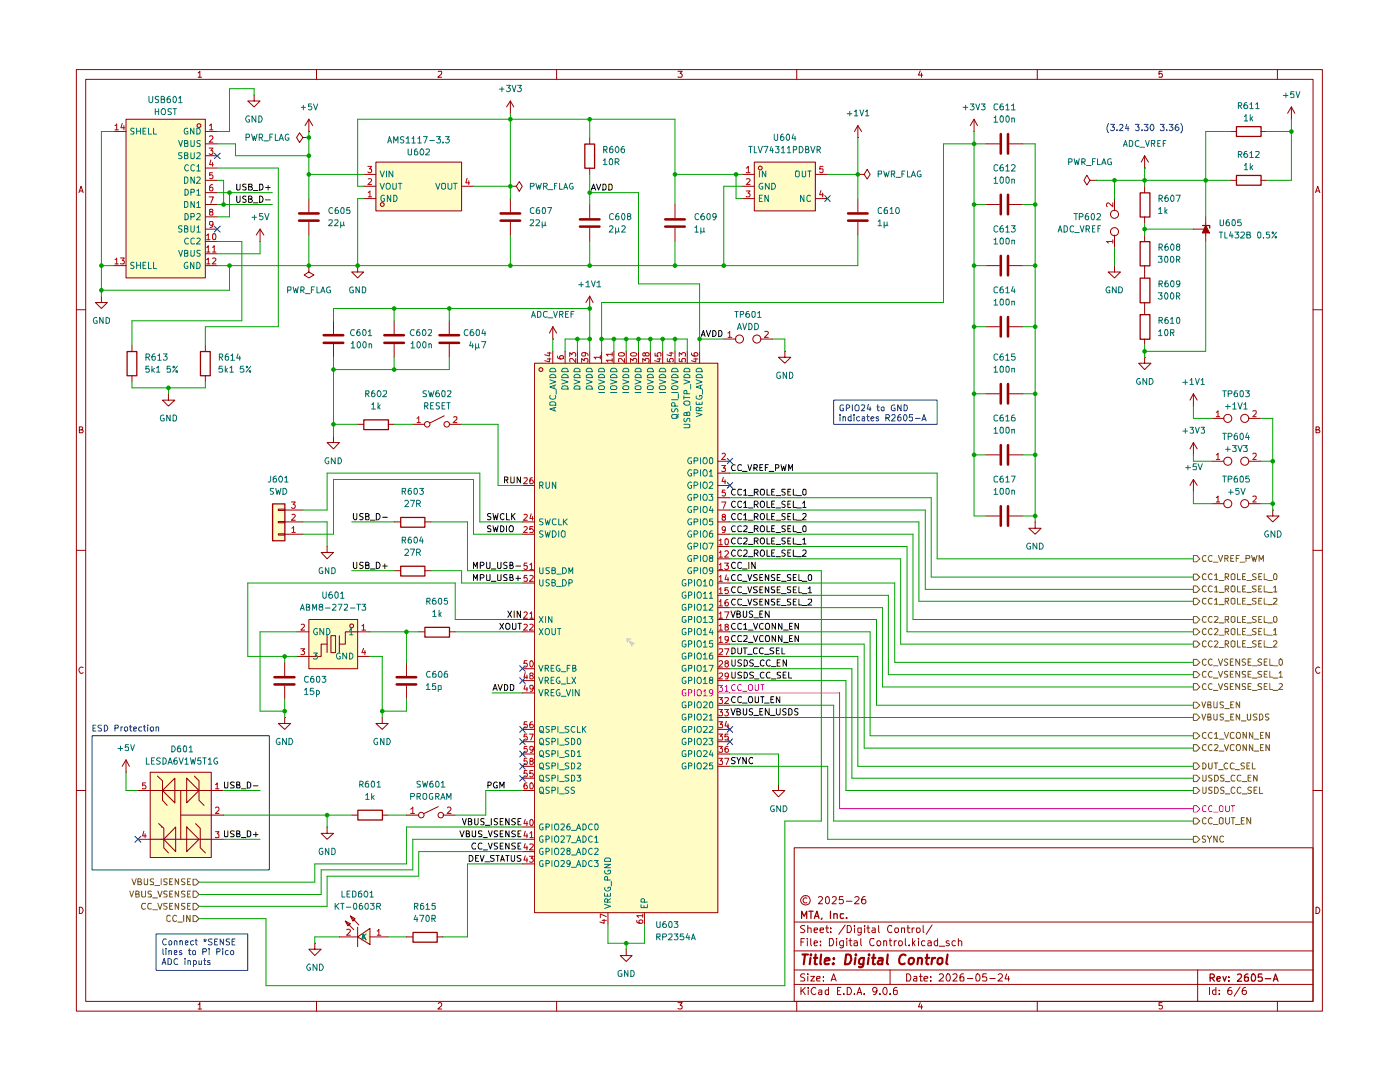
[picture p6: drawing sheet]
<svg xmlns="http://www.w3.org/2000/svg" width="279mm" height="216mm" viewBox="0 0 279 216" stroke-linecap="round" stroke-linejoin="round" font-family="sans-serif">
<g fill="none" stroke="#900" stroke-width=".2">
<path d="M15.2 13.9h248.7v187.9h-248.7zM17.1 15.8h244.9v184h-244.9zM39.5 14.6l.4-.4v1.2M39.5 15.4h.7M63.2 13.9v1.9M87.5 14.3l.6-.1v.5l-.7 .7h.7M111.1 13.9v1.9M135.3 14.2h.8l-.4 .4 .4 .3v.4h-.8M159 13.9v1.9M183.6 14.1l-.3 .9h.9M183.9 14.6v.8M207 13.9v1.9"/>
<path d="M231.9 14.2h-.6v.5a.45 .45 0 0 1 .6 .1 .45 .45 0 0 1 0 .6l-.6-.1M254.9 13.9v1.9M15.8 38.4l.4-1.2 .4 1.2M15.9 38.1h.6M262.6 38.4l.4-1.2 .4 1.2M262.6 38.1h.6M15.2 61.8h1.9M262 61.8h1.9M15.8 85.8h.5l.2-.3-.2-.3h-.5v1.2h.6l.2-.5-.3-.1M262.6 85.8h.5l.2-.3-.2-.3h-.5v1.2h.6l.2-.5-.3-.1M15.2 109.8h1.9M262 109.8h1.9"/>
<path d="M16.6 133.2a.59 .59 0 0 0-.9 .5 .59 .59 0 0 0 .8 .6l.1-.1M263.4 133.2a.59 .59 0 0 0-.9 .5 .59 .59 0 0 0 .8 .6l.1-.1M15.2 157.7h1.9M262 157.7h1.9M158.5 169.2h103.5v30.6h-103.5zM161 179.2h-.4l-.3 .3 .1 .6h.6M163.3 179.1l.6-.2 .3 .3-.1 .3-.8 .8h.9M164.8 179.2l.3-.3a.81 .81 0 0 1 0 1.4l-.3-.2zM166.1 179.1l.2-.2 .5 .1 .1 .5-.9 .8h.9M168.2 178.9h-.6l-.1 .7 .7-.1 .1 .6-.3 .2h-.4l-.1-.1M168.9 179.8h1.1M170.6 179.1l.6-.2 .3 .4-1 1h1"/>
<path d="M172.6 178.9l-.4 .1-.2 .2v.9l.2 .2h.4l.2-.2-.2-.6h-.5l-.1 .2M15.8 181a.65 .65 0 0 1 .8 .7 .65 .65 0 0 1-.8 .6zM63.2 199.8v2M111.1 199.8v2M158.5 196.4h103.5M158.5 193.6h103.5M158.5 189.7h103.5M158.5 184h103.5M159 199.8v2M159.9 197v1.5M159.9 188h.5M160.1 197.6l.6 .9"/>
<path d="M160.5 187.3h-.6v1.4M160.6 194.4h-.7l-.1 .3 .1 .3a.49 .49 0 0 1 .6 .1 .49 .49 0 0 1 0 .6l-.7 .1M160.6 184.7a.6 .6 0 0 0-.8 .2l.1 .4a.74 .74 0 0 1 .7 .5l-.2 .3-.6-.1M160.7 197l-.8 .9M161.1 187.3v.1M161.1 187.7v1M161.2 194.3v.2M161.2 185.3l.6-.1 .1 .9M161.2 184.7v1.4M161.2 194.8v1M161.3 197v.2M161.3 197.5v1"/>
<path d="M161.8 194.8h.8l-.8 1h.8M161.8 187.3v1.2l.2 .2M162.5 188.2l.7-.2-.1-.2-.5-.1-.1 .3 .1 .6h.5M162.5 185.6l.7-.1-.1-.3h-.5l-.1 .1v.6l.1 .2 .5-.1M162.8 197.2a.68 .68 0 0 0-1 .5 .68 .68 0 0 0 .8 .8l.2-.2M163 195.3l.7-.1v-.3l-.5-.1-.2 .2 .1 .8h.6M163.4 197.6h.6v.9M163.7 185.6l.6-.1v-.3h-.6v.1v.6l.2 .2 .4-.1M163.7 188.6v.1M163.7 187.8v.2M164 197.9l-.6 .1-.1 .1v.2l.3 .2 .4-.1M164.3 195.7v.1"/>
<path d="M164.3 194.9v.1M164.8 185.2h.6M165 184.7v1.2l.4 .2M165.4 197.6l-.5-.1-.2 .3 .1 .6h.6M165.4 197v1.5M165.5 187.3h.6a.81 .81 0 0 1 .3 .9 .81 .81 0 0 1-.9 .5zM165.8 185.9v.2M165.8 185.2v.1M165.9 195.8l.5-1.5 .5 1.5M166 195.4h.7M167 187.3v.1M167 187.7v1"/>
<path d="M167.1 197.7h.5M167.8 197h-.7v1.5h.7M168.3 187.7v1.2l-.3 .2h-.4M168.3 187.8a.52 .52 0 0 0-.7 .2v.4l.1 .2h.6M168.4 198.3v.2M168.7 184.6l-1.3 1.8M169 187.3v.1M169 187.7v1M169.1 197a.73 .73 0 0 1 .8 .7 .73 .73 0 0 1-.8 .8zM169.1 184.7a.73 .73 0 0 1 .8 .7 .73 .73 0 0 1-.8 .7zM169.4 187.7h.6M169.7 187.3v1.2l.1 .2h.2"/>
<path d="M170.4 187.8h.6l.1 .9M170.5 198.3v.2M170.5 184.7v.1M170.5 185.2v.9M171 198.5l.5-1.5 .5 1.5M171.1 188l-.7 .2v.4h.7M171.2 198h.7M171.8 187.3v1.2l.2 .2M171.9 186l-.4 .1-.3-.2 .1-.7h.6v1.1l-.4 .3-.3-.1M172.5 198.3v.2M172.6 184.7v.1M172.6 185.2v.9"/>
<path d="M173 185.2h.6M173.2 184.7v1.2l.4 .2M174.1 185.2h.5l.1 .9M174.4 187.4l-.6-.1a.86 .86 0 0 0 .4 1.4l.2-.1M174.7 185.5l-.6 .1-.1 .2 .2 .3 .5-.1M175 197.6l-.2 .4h-.4l-.2-.4v-.3l.2-.3h.4l.2 .3-.1 .8-.1 .3-.5 .1M175.1 187.8l.4-.1 .3 .3v.4l-.3 .3-.4-.1zM175.3 184.7v1.2l.2 .2M175.6 198.3v.2M176.4 187.9l.1-.2 .4 .1 .1 .9M176.4 187.7v1M176.5 197a.78 .78 0 0 1 .6 .6 .78 .78 0 0 1-.2 .8l-.2 .1a.8 .8 0 0 1-.5-.7 .8 .8 0 0 1 .3-.8z"/>
<path d="M177.5 187.7h.5M177.6 198.3v.2M177.6 187.3v1.2l.4 .2M177.6 193.6v2.8M178 184.8a.55 .55 0 0 0-.7 0 .55 .55 0 0 0-.2 .7l.3 .5 .3 .1 .3-.2M178.5 187.7v1M178.6 185.3h.6l.1 .5-.2 .3h-.3l-.2-.3zM178.9 187.7l-.4 .3M179 197l-.4 .1-.3 .3v.9l.3 .2 .5-.2-.1-.7h-.6l-.1 .3M179.4 187.8a.45 .45 0 0 1 .7 .2l-.1 .6-.4 .1-.3-.3zM179.9 185.3l.6-.1v.9M179.9 185.2v.9"/>
<path d="M180.7 187.3v1.2l.2 .2M180.9 194.3a.81 .81 0 0 1 .9 .5 .81 .81 0 0 1-.3 1h-.6zM181 185.2h.6M181.2 184.7v1.2l.4 .2M181.4 188.6v.1M182 185.2v.9M182.1 187.3v1.4M182.3 188.1l.3 .6M182.4 194.9h.6v.9h-.6l-.1-.4 .7-.2M182.5 185.2h-.3l-.2 .2M182.6 187.7l-.5 .6M183 185.2h.5l.1 .2v.4l-.2 .3h-.3l-.2-.3z"/>
<path d="M183.3 187.3v.1M183.3 187.7v1M183.5 194.8h.6M183.7 194.3v1.5h.4M184.2 184.7v1.2l.2 .2M184.4 195.3l.8-.1-.1-.3-.4-.1-.3 .2 .1 .8h.6M184.6 187.8l-.4-.1-.3 .3 .1 .6 .2 .1 .4-.1M185.2 187.8h.6v.9M185.8 195.7v.1M185.8 194.9v.1M185.8 188l-.6 .2v.4h.6M186 184.6l-1.2 1.8"/>
<path d="M187.1 187.8l-.4-.1-.3 .3 .1 .6 .2 .1 .4-.1M187.1 187.3v1.4M187.5 194.5l.1-.2h.4l.3 .4-.1 .3-.8 .8h.9M187.5 188.8h1.1M189.1 194.3h.2a1.1 1.1 0 0 1 .2 1.5h-.4l-.3-.6 .1-.5zM189.4 187.8a.36 .36 0 0 0-.6 .2l.7 .4-.3 .3-.4-.1M190.2 194.5l.6-.2 .2 .4-.1 .3-.7 .8h.8M190.7 187.8l-.5-.1-.2 .3v.4l.2 .3 .5-.1M191.3 187.9v-.1a.36 .36 0 0 1 .6 .2v.7M191.3 187.3v1.4M192.3 194.3h-.4l-.3 .4v1h.8v-.7l-.5-.1-.3 .1v.2M193 195.2h1.1"/>
<path d="M194.8 194.5l.3-.2a.84 .84 0 0 1 .2 1.5l-.5-.1zM196.9 194.3h-.7l-.1 .7h.8v.7h-.8M197.5 195.2h1.1M199.2 194.5l.6-.2 .3 .4-.1 .3-.9 .8h1M200.9 194.3l-.3 1h.9M201.3 194.8v1M207 199.8v2M239 193.6v6.2M241.4 197v1.5M242.7 197.6l-.5-.1-.2 .3v.4l.2 .3 .5-.1M242.7 197v1.5M243.3 198.3v.2"/>
<path d="M243.3 197.6v.1M245.7 197h-.2l-.4 .4-.1 .8 .4 .3h.2l.3-.3-.2-.6h-.5l-.2 .3M247.5 196.9l-1.2 1.9M248.6 197h-.3l-.3 .4-.1 .8 .3 .3h.3l.3-.3-.2-.6h-.5l-.2 .3M254.9 199.8v2M262.6 181a.65 .65 0 0 1 .8 .7 .65 .65 0 0 1-.8 .6zM39.5 200.5l.4-.4v1.2M39.5 201.3h.7M87.5 200.2l.1-.1h.4l.1 .1v.5l-.7 .6h.7M135.3 200.1h.8l-.4 .5 .4 .1v.6h-.8M183.6 200.1l-.3 .8h.9M183.9 200.5v.8"/>
<path d="M231.9 200.1h-.6v.6h.6l.1 .4-.3 .2h-.4"/>
<circle cx="160.8" cy="179.7" r=".96"/>
</g>
<g fill="none" stroke="#900" stroke-width=".25">
<path d="M160 183.3v-1.5l.5 1 .5-1v1.5M161.4 181.8h.9M161.8 181.8v1.5M162.5 183.3l.5-1.5 .5 1.5M162.7 182.8h.7M164 183.2l-.1 .2M165.7 181.8v1.5M166.4 182.4l.6-.1 .1 1M166.4 182.3v1M168.4 182.3h-.6l-.1 .3 .1 .6h.6M169 183.1v.2M241.5 195.1l.8-.1v-.5l-.3-.1h-.5v1.4"/>
<path d="M241.9 195.1l.5 .7M242.9 195.4l.6-.2-.1-.3h-.4l-.1 .1v.6l.1 .2 .5-.1M244.1 194.9l.3 .9 .3-.9M245.2 195.7v.1M245.2 194.9v.1M247 194.5l.2-.1h.3h.2l.1 .4-.9 1h.9M249 194.4h-.4l-.2 .3v1h.7v-.7l-.5-.1-.2 .1v.2M249.8 194.5l.3-.1a.75 .75 0 0 1 .5 .7 .75 .75 0 0 1-.5 .7l-.3-.1-.1-.4zM251.8 194.4h-.6l-.1 .6h.7v.7h-.7M252.5 195.3h1.1M254.1 195.8l.5-1.4 .5 1.4M254.2 195.4h.7"/>
</g>
<g fill="none" stroke="#900" stroke-width=".42">
<path d="M160.1 190.5h1.1M160.7 190.5l-.3 1.9M161.8 191.1l-.2 1.3M161.8 190.5v.1M162.4 191.1h.7M162.8 190.5l-.2 1.8 .4 .1M163.9 190.5l-.2 1.7 .2 .2M164.6 191.7l1-.1-.1-.4a.6 .6 0 0 0-.9 .2v.9h.8M166.3 192.2l.1 .1h-.2l.1-.1-.1 .2M166.4 191.2v.2M168.9 190.5h.7a1.13 1.13 0 0 1 .2 1.3 1.13 1.13 0 0 1-1.2 .6zM170.7 191.1l-.1 1.3"/>
<path d="M170.8 190.5v.1M172.4 191.1l-.1 1.6a.53 .53 0 0 1-.9 .2M172.4 191.2a.65 .65 0 0 0-.9 .3v.7a.64 .64 0 0 0 .8 .1M173.4 191.1l-.2 1.3M173.4 190.5v.1M174 191.1h.7M174.4 190.5l-.2 1.8 .4 .1M175.4 191.2h.8l-.1 1.2M176.2 191.6h-.7a.43 .43 0 0 0-.3 .4 .43 .43 0 0 0 .2 .4l.7-.1M177.2 190.5l-.2 1.7 .3 .2M180.7 190.6l-.1-.1a.85 .85 0 0 0-1.1 .8v.6a.66 .66 0 0 0 1.1 .3M181.5 191.3l.1-.1a.54 .54 0 0 1 .8 .3l-.1 .6-.4 .3h-.2l-.4-.3z"/>
<path d="M183.2 191.3l.3-.2 .4 .1v1.2M183.3 191.1l-.2 1.3M184.7 191.1h.8M185 190.5l-.1 1.7 .1 .1 .3 .1M186.1 191.1l-.2 1.3M186.6 191.1l-.4 .1-.1 .3M187.2 191.3l.3-.2 .6 .2v.8l-.4 .3-.5-.1-.1-.2zM189.1 190.5l-.2 1.7 .2 .2"/>
</g>
<g fill="#fffdc5">
<path d="M150.5 32.3h12.2v9.8h-12.2z"/>
<path d="M68.9 183.8l1 .5-.5 .4z"/>
<path d="M69.9 182.8l1 .5-.5 .5z"/>
<path d="M71.4 186.9l2.4-1.6v3.2z"/>
<path d="M30 154.1h12.2v17h-12.2z"/>
<path d="M37.3 155.3l2.4 2.4-2.4 2.5z"/>
<path d="M37.3 165l2.4 2.5-2.4 2.4z"/>
<path d="M35.1 165v4.9l-2.4-2.4z"/>
<path d="M34.9 155.3v4.9l-2.5-2.5z"/>
<path d="M54.4 100.5h2.4v7.4h-2.4z"/>
<path d="M61.6 123.6h9.8v9.8h-9.8z"/>
<path d="M66 126.8h1v3.4h-1z"/>
<path d="M106.7 72.5h36.6v109.6h-36.6z"/>
<path d="M75 32.3h17.1v9.8h-17.1z"/>
<path d="M25.1 23.8h15.9v31.7h-15.9z"/>
</g>
<path d="M118 37.9l.5-1.2 .4 1.2M118.1 37.6h.6M119 36.7l.5 1.2 .4-1.2M120.3 36.7h.4a.66 .66 0 0 1 .3 .8 .66 .66 0 0 1-.7 .4zM121.5 36.7h.5l.2 .3v.6a.52 .52 0 0 1-.7 .3z" fill="none" stroke="#0c0c0c" stroke-width=".2"/>
<g fill="none" stroke="#900" stroke-width=".2">
<path d="M148.1 34.8h2.4M148.1 37.2h2.4M148.1 39.6h2.4M150.5 32.3h12.2v9.8h-12.2zM162.7 34.8h2.5M162.7 39.6h2.5M171.2 27.4h.1M171.2 34.8h1.3l.6-1 .6 1-.6 .9-.6-.9M171.2 34.8h.1M171.2 25.1l-.7 1.1M171.2 25.1l.8 1.1M171.2 25.1v2.3"/>
<path d="M171.2 39.6v2.7M194.4 26.2h.1M194.4 23.8l-.8 1.3M194.4 23.8l.7 1.3M194.4 23.8v2.4M196.8 28.7h2.7M201.4 28.7h2.7M222.4 39.6v2.5M228.4 37.2v1.2M134.7 40.8v2.7M134.7 45.5v2.7M171.2 44.3v2.6"/>
<path d="M196.8 40.8h2.7M196.8 53h2.7M201.4 40.8h2.7M201.4 53h2.7M222.4 53v1.3h1.2l-1.2 1.2-1.2-1.2h1.2M222.4 53h.1M222.4 46.9v2.5M228.4 43.3v1.2M240.6 44.5v2.4M144.4 67.7h2.5M151.7 67.7h2.5M196.8 65.2h2.7"/>
<path d="M201.4 65.2h2.7"/>
<circle cx="151.7" cy="33.5" r=".38"/>
<circle cx="222.4" cy="42.8" r=".8"/>
<circle cx="222.4" cy="46.2" r=".8"/>
<circle cx="147.6" cy="67.7" r=".8"/>
<circle cx="151" cy="67.7" r=".8"/>
</g>
<path d="M199.7 26.8v3.9M199.7 38.9v3.9M201.2 26.8v3.9M201.2 38.9v3.9M132.8 43.8h3.9M132.8 45.2h3.9M169.3 42.6h3.8M169.3 44h3.8M199.7 51.1v3.9M201.2 51.1v3.9M199.7 63.2v3.9M201.2 63.2v3.9" fill="none" stroke="#900" stroke-width=".51"/>
<g fill="none" stroke="#bf0000" stroke-width=".2">
<path d="M148.9 33.5h.2l.3-.3v1.3M148.9 35.7l.5-.1 .3 .3-.8 .9h.8M148.9 38.1h.8l-.4 .4 .4 .3-.1 .4h-.7M148.9 34.5h.8M163.8 38l-.2 .9h.7M164.2 38.5v.8M164.3 33.2h-.6l-.1 .6 .6-.1 .1 .6-.2 .2h-.4l-.1-.2M222.1 48.2h-1.3l.4 .3M222.1 40.5v.7l-.9-.7-.4 .2v.4l.2 .1M222.1 47.8v.7M145.3 66.5l.3-.4v1.2M145.3 67.3h.8"/>
<path d="M152.7 66.2l.5-.1 .1 .4-.7 .8h.7"/>
</g>
<g fill="none" stroke="#007170" stroke-width=".2">
<path d="M151.6 34.1v1.2M151.6 39.5h.4M152.1 38.9h-.5v1.3h.5M152.2 36.6h-.5a.67 .67 0 0 0-.2 .7 .67 .67 0 0 0 .5 .5l.2-.1v-.4h-.2M152.8 34.1v1.2l-.7-1.2v1.2M153.3 38.9v1.3l-.6-1.3v1.3M153.5 36.6v1.2l-.8-1.2v1.2M154 36.6h.5a.66 .66 0 0 1 .2 .8 .66 .66 0 0 1-.7 .4zM158.8 34.3l.1-.2h.4l.2 .2v.8l-.2 .2-.5-.2zM160.1 34.1v1.1l.2 .1h.2l.3-.2v-1M160.4 38.9v1.3l-.6-1.3v1.3M161.2 34.1h.7"/>
<path d="M161.5 34.1v1.2M161.7 39.1l-.3-.2-.4 .4 .1 .7 .3 .2 .3-.2"/>
</g>
<path d="M227.5 38.5h2v4.8h-2z" fill="none" stroke="#900" stroke-width=".25"/>
<path d="M240.6 45l.8 1.5h-1.5z" fill="#900"/>
<g fill="none" stroke="#900" stroke-width=".2">
<path d="M217.5 36l-.6-1-.6 1 .6 .9 .6-.9h1.2M218.7 36h.1M228.4 33.5h.1M228.4 31.1v2.4M228.4 31.1l-.6 1.2M228.4 31.1l.8 1.2M245.5 26.2h1.2M245.5 36h1.2M251.6 26.2h1.2M251.6 36h1.2M257.7 23.8h.1M257.7 21.3l-.7 1.3"/>
<path d="M257.7 21.3l.7 1.3M257.7 21.3v2.5M228.4 46.9v1.3M228.4 53v2.5M238.2 45.7h2.4M240.6 45l.8 1.5h-1.5zM240.6 43.3v1.2M240.6 46.9v1.3M228.4 60.4v2.3M228.4 67.7v1.1M81.1 132.2v2.7M81.1 136.8v2.6"/>
<path d="M76.3 143.2v1.2h1.2l-1.2 1.1-1.3-1.1h1.3M76.3 143.2h.1M62.8 188.2v1.2h1.3l-1.3 1.3-1.2-1.3h1.2M62.8 188.2h.1M67.7 186.9h3.7M68.9 183.8l1 .5-.5 .4zM68.9 183.8l1.7 1.7M69.9 182.8l1 .5-.5 .5zM69.9 182.8l1.7 1.8M71.4 186.9l2.4-1.6v3.2zM71.4 185v3.9M73.8 186.9h3.7"/>
<path d="M81.1 186.9h1.3M87.2 186.9h1.2M125 189.4v1.3h1.2l-1.2 1.2-1.2-1.2h1.2M125 189.4h.1"/>
</g>
<path d="M246.8 25.3h4.9v1.9h-4.9zM246.8 35h4.9v2h-4.9zM227.5 48.2h2v4.8h-2zM227.5 55.5h2v4.9h-2zM240 45h1.4v.5M227.5 62.8h2v4.9h-2zM82.4 186.1h4.9v1.9h-4.9z" fill="none" stroke="#900" stroke-width=".25"/>
<path d="M69.2 185.5l.5-.1 .2 .3-.7 .9h.7M75.3 185.8h.1l.2-.4v1.2M75.3 186.6h.7" fill="none" stroke="#bf0000" stroke-width=".2"/>
<path d="M72.1 187.5l.5-1.1 .4 1.1M72.3 187.2h.5M72.4 186.4v1.1M72.6 186.9l.5 .6M73.1 186.4l-.7 .6" fill="none" stroke="#007170" stroke-width=".2"/>
<path d="M79.2 135.1h3.9M79.2 136.6h3.9" fill="none" stroke="#900" stroke-width=".51"/>
<path d="M98.4 137.8l.4-1.2 .4 1.2M98.5 137.4h.6M99.4 136.6l.4 1.2 .4-1.2M100.7 136.6a.66 .66 0 0 1 .6 .4 .66 .66 0 0 1-.2 .8h-.4zM101.9 136.6h.3l.3 .2v.7l-.1 .3h-.5z" fill="none" stroke="#0c0c0c" stroke-width=".2"/>
<path d="M38.5 177.8h.6l.6 .7-.6 .6h-.6z" fill="#fff"/>
<g fill="none" stroke="#815e00" stroke-width=".2">
<path d="M25.9 177.8l.3 1.2 .5-1.2M27.1 178.4h.4l.3-.3-.1-.2-.6-.1v1.2h.6l.1-.5-.3-.1M28.3 177.8v1l.2 .2h.4l.1-.2v-1M30.2 177.9h-.6v.3l.6 .4-.1 .4h-.5M30.5 179.2h.9M31.5 177.8l.4 1.2 .4-1.2M33.4 177.9h-.7v.3l.7 .4-.1 .4h-.6M33.9 178.4h.4M34.5 177.8h-.6v1.2h.6M35.6 177.8v1.2l-.6-1.2v1.2M36.9 177.9h-.7v.3l.7 .4-.2 .4h-.5M37.4 178.4h.4"/>
<path d="M38 177.8h-.6v1.2h.6M38.5 177.8h.6l.6 .7-.6 .6h-.6z"/>
</g>
<path d="M38.5 175.4h.6l.6 .6-.6 .6h-.6z" fill="#fff"/>
<g fill="none" stroke="#815e00" stroke-width=".2">
<path d="M26.3 175.3l.5 1.2 .4-1.2M27.5 175.9h.6v-.5l-.6-.1v1.2h.6l.2-.3-.4-.3M28.8 175.3l.1 1.2h.5l.1-1.2M30.7 175.4h-.6a.57 .57 0 0 0 .6 .7l-.1 .4h-.6M30.9 176.7h.9M32.2 175.3v1.2M33.4 175.4h-.7v.5l.6 .1 .1 .2-.1 .3h-.6M33.9 175.9h.4M34.5 175.3h-.6v1.2h.6M35.6 175.3v1.2l-.6-1.2v1.2M36.9 175.4h-.7v.5l.7 .3-.2 .3h-.5M37.4 175.9h.4"/>
<path d="M38 175.3h-.6v1.2h.6M38.5 175.4h.6l.6 .6-.6 .6h-.6z"/>
</g>
<path d="M38.5 182.7h.6l.6 .6-.6 .6h-.6z" fill="#fff"/>
<path d="M34 182.8l-.4-.2-.3 .4 .1 .7 .2 .2 .4-.2M35.2 182.8l-.2-.2a.65 .65 0 0 0-.5 .7 .65 .65 0 0 0 .5 .6l.2-.2M35.5 184h.9M36.7 182.6v1.3M37.9 182.6v1.3l-.6-1.3v1.3M38.5 182.7h.6l.6 .6-.6 .6h-.6z" fill="none" stroke="#815e00" stroke-width=".2"/>
<path d="M38.5 180.3h.6l.6 .6-.6 .6h-.6z" fill="#fff"/>
<path d="M29 180.3h-.5l-.2 .2v.7a.52 .52 0 0 0 .7 .2M30.2 180.3h-.5a.61 .61 0 0 0-.2 .7 .61 .61 0 0 0 .7 .4M30.5 181.5h.9M31.5 180.3l.4 1.1 .4-1.1M33.4 180.3h-.7v.4l.7 .4-.3 .3h-.4M33.9 180.8h.4M34.5 180.3h-.6v1.1h.6M35.6 180.3v1.1l-.6-1.1v1.1M36.9 180.3h-.7v.4l.7 .4-.2 .3h-.5M37.4 180.8h.4M38 180.3h-.6v1.1h.6M38.5 180.3h.6l.6 .6-.6 .6h-.6z" fill="none" stroke="#815e00" stroke-width=".2"/>
<g fill="none" stroke="#0c0c0c" stroke-width=".2">
<path d="M47.2 39.1v1.1l.2 .2h.3l.2-.3v-1M47.2 36.7v1.1l.2 .1 .4-.1 .1-.1v-1M49.1 39.2l-.4-.1-.3 .3 .1 .2 .6 .3v.3l-.2 .2-.5-.1M49.1 36.7h-.6l-.1 .2 .1 .4 .6 .1v.4h-.7M49.6 39.7l.6-.1v-.4l-.6-.1v1.3h.5l.3-.4-.4-.3M49.6 37.3h.6v-.6h-.6v1.2h.5l.2-.1 .1-.3-.4-.2M50.5 38h1M51.8 39.1a.64 .64 0 0 1 .7 .7 .64 .64 0 0 1-.7 .6zM51.8 36.7h.4a.66 .66 0 0 1 .3 .8 .66 .66 0 0 1-.7 .4zM53 39.9h.9M53 37.4h.9M53.5 37v.9"/>
<path d="M50.5 40.5h1M100.7 95.8h.6v-.5l-.6-.1v1.2M101 95.8l.3 .6M101.9 95.2l.1 1.2h.4l.2-.2v-1M103.9 95.2v1.2l-.7-1.2v1.2M70.5 112.2v1l.3 .3 .4-.2v-1.1M70.5 102.4v1.1l.3 .2 .4-.2v-1.1M72.5 112.3l-.5-.1-.2 .2v.3l.7 .3-.3 .5-.4-.1M72.5 102.5l-.5-.1-.2 .2v.4l.7 .3-.3 .4-.4-.1M73 112.8h.4l.3-.4-.3-.2h-.4v1.3h.5l.2-.2v-.4l-.3-.1M73 103h.4l.3-.3-.3-.3h-.4v1.3h.5l.2-.2v-.4l-.3-.1M73.9 113.5h.9"/>
<path d="M73.9 103.8h.9M75.1 112.2a.65 .65 0 0 1 .8 .6 .65 .65 0 0 1-.8 .7zM75.1 102.4a.65 .65 0 0 1 .8 .7 .65 .65 0 0 1-.8 .6zM76.4 112.9h.9M76.4 103.2h.9M76.8 112.5v1M94.5 113.5v-1.3l.4 .8 .4-.8v1.3M94.5 115.8v-1.2l.4 .9 .4-.9v1.2M95.8 112.9h.6l.2-.5-.2-.2h-.6v1.3M95.8 115.3h.6l.2-.2-.1-.4-.7-.1v1.2M97.1 112.2v1.1l.2 .2 .4-.1 .1-.2v-1M97.1 114.6l.1 1.2h.5l.1-1.2"/>
<path d="M98 105l-.5-.1-.2 .3 .1 .2 .6 .3v.3l-.7 .1M98 102.5l-.5-.1-.2 .3 .1 .3 .6 .2v.3l-.3 .2-.4-.1M98 113.5h1M98 116h1M98.4 104.9l.2 1.2 .3-.9 .2 .9 .3-1.2M98.4 102.4l.2 1.3 .3-.9 .2 .9 .3-1.3M99.3 112.2v1.1l.2 .2 .4-.1 .1-.2v-1M99.3 114.6l.1 1.2h.5l.1-1.2M99.9 104.9a.66 .66 0 0 1 .7 .4 .66 .66 0 0 1-.3 .8h-.4zM100.6 102.6l-.3-.2a.6 .6 0 0 0-.5 .7 .6 .6 0 0 0 .7 .5l.1-.1M101.1 102.4v1.3h.6M101.1 104.9v1.2"/>
<path d="M101.2 112.3l-.4-.1-.3 .2 .1 .3 .6 .2v.4l-.2 .2-.5-.1M101.2 114.7l-.4-.1-.3 .3 .1 .2 .6 .3v.3l-.7 .1M101.7 105.1l.5-.2a.86 .86 0 0 1 .1 1.2h-.5l-.2-.3zM101.8 112.8l.5-.1v-.4l-.5-.1v1.3h.4l.2-.5-.3-.2M101.8 115.2l.5-.1v-.4l-.5-.1v1.2h.5l.1-.3-.3-.3M102.1 102.4v1.3M102.3 103l.5 .7M102.8 102.4l-.7 .7M103 112.9h.9M103 115.4h.9M103.4 114.9v.9M99.7 124.4l.8 1.2"/>
<path d="M100.5 124.4l-.8 1.2M101.2 124.4l.5 .1a.74 .74 0 0 1-.2 1.1h-.4a.86 .86 0 0 1 .1-1.2zM101.3 121.9l.8 1.3M102.1 121.9l-.8 1.3M102.3 124.4l.1 1.2h.5l.1-.2v-1M102.6 121.9v1.3M103.4 124.4h.7M103.7 124.4v1.2M103.9 121.9v1.3l-.7-1.3v1.3M44.8 156l.1 1.2h.5l.1-.1v-1.1M46.7 156.1h-.6l-.1 .3 .6 .3 .1 .4-.1 .1h-.6M47.2 156.6h.5l.1-.1v-.4l-.6-.1v1.2h.6l.1-.3-.2-.3"/>
<path d="M48.2 157.4h.9M49.4 156l.6 .3v.7l-.1 .2h-.5zM50.5 156.8h1M97.4 156.7l.6-.1v-.5l-.6-.1v1.2M99.2 156.1a.61 .61 0 0 0-.7 .3 .61 .61 0 0 0 .2 .8h.5v-.5h-.1M99.7 157.2v-1.2l.5 .9 .4-.9v1.2M44.8 165.8l.1 1.2h.5l.1-.2v-1M46.7 165.9h-.6v.4l.5 .2 .1 .3-.1 .2h-.6M47.2 166.4l.6-.1v-.4l-.6-.1v1.2h.6l.1-.4-.2-.2M48.2 167.1h.9M49.4 165.8l.6 .2v.7l-.1 .3h-.5zM50.5 166.5h1"/>
<path d="M51.1 166v1M91.8 165.8l.4 1.2 .4-1.2M92.3 163.3l.4 1.3 .4-1.3M93.1 166.4l.5-.1v-.4l-.5-.1v1.2h.5l.1-.4-.2-.2M93.5 163.9l.6-.1 .1-.2-.3-.3h-.4v1.3h.5l.2-.2v-.3l-.3-.2M93.6 170.7h.6a.66 .66 0 0 1 .2 .8 .66 .66 0 0 1-.8 .4zM94.2 165.8v1l.2 .2 .5-.1v-1.1M94.7 163.3v1.1l.2 .2h.3l.2-.3v-1M94.9 168.3l-.5-.1-.2 .5 .2 .7 .5-.1M94.9 171.2h.4M95.5 170.7h-.6v1.2h.6M95.8 170.7l.4 1.2 .4-1.2"/>
<path d="M96.2 165.9h-.7v.4l.7 .3-.2 .4h-.5M96.2 168.3l-.5-.1-.3 .5 .3 .7 .5-.1M96.4 167.1h.9M96.4 169.6h.9M96.6 163.4l-.4-.1-.3 .3 .1 .2 .6 .3v.3l-.2 .2-.5-.1M96.8 172h.9M96.9 164.7h.9M97.5 165.8l.4 1.2 .3-1.2M97.5 168.2l.4 1.2 .3-1.2M98 163.3v1.3M98.6 170.7h-.6l-.1 .2 .1 .3 .6 .2v.4h-.7M99 170.7h.7"/>
<path d="M99.3 163.4l-.5-.1-.2 .2v.3l.7 .5-.2 .3-.5-.1M99.3 165.9h-.7v.4l.7 .3-.2 .4h-.5M99.3 168.2l-.7 .1v.4l.7 .4-.2 .3h-.5M99.3 170.7v1.2M99.8 163.9h.4M99.8 166.4h.4M99.8 168.8h.4M99.9 171.9l.3-1.2 .5 1.2M100 171.5h.6M100.4 163.3h-.6v1.3h.6M100.4 165.8h-.6v1.2h.6M100.4 168.2h-.6v1.2h.6"/>
<path d="M100.9 170.7h.7M101.3 170.7v1.2M101.6 163.3v1.3l-.7-1.3v1.3M101.6 165.8v1.2l-.7-1.2v1.2M101.6 168.2v1.2l-.7-1.2v1.2M102 170.7v.9a.35 .35 0 0 0 .4 .3 .35 .35 0 0 0 .3-.3v-.9M102.9 163.4l-.5-.1-.3 .3 .1 .2 .7 .5-.3 .3-.5-.1M102.9 165.9h-.7v.4l.5 .2 .2 .3-.2 .2h-.6M102.9 168.2l-.7 .1-.1 .3 .3 .2h.2l.3 .4-.2 .2h-.6M103.4 163.9h.3M103.4 166.4h.3M103.4 168.8h.3"/>
<path d="M104 163.3h-.6v1.3h.6M104 165.8h-.6v1.2h.6M104 168.2h-.6v1.2h.6M104 170.7h-.6l-.2 .2 .2 .3 .5 .2v.4h-.7"/>
</g>
<g fill="none" stroke="#900" stroke-width=".2">
<path d="M50.7 19v1.2h1.2l-1.2 1.1-1.3-1.1h1.3M50.7 19h.1M22.7 26.2h2.4M25.1 23.8h15.9v31.7h-15.9zM41 26.2h2.4M41 28.7h2.4M41 31.1h2.4M41 33.5h2.4M41 36h2.4M41 38.4h2.4M60.5 27.4l-.7-.9-.6 .9 .6 1.1 .7-1.1h1.1M61.6 27.4h.1"/>
<path d="M61.6 26.2h.1M61.6 23.8v2.4M61.6 39.6v2.7M61.6 23.8l-.7 1.3M61.6 23.8l.8 1.3M72.6 39.6h2.4M72.6 37.2h2.4M72.6 34.8h2.4M75 32.3h17.1v9.8h-17.1zM92.1 37.2h2.4M101.9 22.6h.1M101.9 37.2h1.1l.6-1 .6 1-.6 1-.6-1"/>
<path d="M101.9 37.2h.1M101.9 20.2l-.8 1.1M101.9 20.2l.6 1.1M101.9 20.2v2.4M101.9 39.6v2.7M117.7 27.4v1.3M117.7 33.5v1.3M20.2 59.1v1.3h1.2l-1.2 1.2-1.1-1.2h1.1M20.2 59.1h.1M22.7 53h2.4M41 40.8h2.4M41 43.3h2.4"/>
<path d="M41 45.7h2.4M41 48.2h2.4M41 50.6h2.4M41 53h2.4M51.9 48.2h.1M51.9 45.7l-.8 1.2M51.9 45.7l.8 1.2M51.9 45.7v2.5M61.6 53v1.3l1.1 .6-1.1 .6-.9-.6 .9-.6M61.6 53h.1M61.6 44.3v2.6M71.4 53v1.3h1.2l-1.2 1.2-1.2-1.2h1.2"/>
<path d="M71.4 53h.1M101.9 44.3v2.6M117.7 40.8v2.7M117.7 45.5v2.7M117.7 59.1v2.5M117.7 59.1l.7 1.3M117.7 59.1l-.8 1.3M26.3 68.8v1.3M26.3 74.9v1.3M33.6 78.6v1.2h1.3l-1.3 1.2-1.2-1.2h1.2M33.6 78.6h.1M41 68.8v1.3"/>
<path d="M41 74.9v1.3M66.6 64v2.6M66.6 68.6v2.7M78.7 64v2.6M78.7 68.6v2.7M89.7 64v2.6M89.7 68.6v2.7M106.7 72.5h36.6v109.6h-36.6zM110.3 67.7h.1M110.3 65.2v2.5M110.3 70.1v2.4M110.3 65.2l-.7 1.3"/>
<path d="M110.3 65.2l.8 1.3M112.8 70.1v2.4M115.2 70.1v2.4M117.7 61.6h.1M117.7 70.1v2.4M120.1 70.1v2.4M122.5 70.1v2.4M125 70.1v2.4M127.4 70.1v2.4M129.8 70.1v2.4M132.3 70.1v2.4M134.7 70.1v2.4"/>
<path d="M137.2 70.1v2.4M139.6 70.1v2.4M66.6 87.1v1.2h1.1l-1.1 1.3-1.3-1.3h1.3M66.6 87.1h.1M71.4 84.7h1.2M77.5 84.7h1.2M82.4 84.7h2.4M88.6 83l-2.8 1.4M89.7 84.7h2.4M104.2 96.9h2.5M143.3 96.9h2.3M143.3 92h2.3"/>
<path d="M143.3 94.4h2.3M143.3 99.3h2.3M55.5 106.5h1.3v.3h-1.3zM55.5 104.1h1.3v.2h-1.3zM55.5 101.6h1.3v.3h-1.3zM56.8 106.6h3.7M56.8 104.1h3.7M56.8 101.8h3.7M65.3 109.1v1.1h1.3l-1.3 1.3-1.2-1.3h1.2M65.3 109.1h.1M78.7 104.1h1.2M78.7 113.9h1.2"/>
<path d="M84.8 104.1h1.2M84.8 113.9h1.2M104.2 106.6h2.5M104.2 104.1h2.5M104.2 113.9h2.5M104.2 116.3h2.5M143.3 106.6h2.3M143.3 104.1h2.3M143.3 101.8h2.3M143.3 113.9h2.3M143.3 116.3h2.3M143.3 109.1h2.3"/>
<path d="M143.3 111.5h2.3M143.3 118.8h2.3M56.8 132.2v2.7M56.8 136.8v2.6M59.2 126.1h2.4M61.6 123.6h9.8v9.8h-9.8zM65.3 128.5h-1.2v2.5h-4.9M65.3 126.8v3.4M66 126.8h1v3.4h-1zM67.7 126.8v3.4M71.4 131h2.4M73.8 126.1h-4.9v2.4h-1.2"/>
<path d="M83.6 126.1h1.2M89.7 126.1h1.1M104.2 126.1h2.5M104.2 123.6h2.5M104.2 133.4h2.5M104.2 135.8h2.5M104.2 138.3h2.5M143.3 126.1h2.3M143.3 131h2.3M143.3 123.6h2.3M143.3 133.4h2.3M143.3 135.8h2.3"/>
<path d="M143.3 121.2h2.3M143.3 128.5h2.3M25.1 154.1h.1M25.1 151.6l-.7 1.3M25.1 151.6l.7 1.3M25.1 151.6v2.5M27.5 157.7h17.1M30 154.1h12.2v17h-12.2zM31.4 154.9l1 .9v3.9l1 1M32.2 157.7h.1M32.4 157.7l2.5-2.4v4.9zM36.1 157.7v9.8"/>
<path d="M37.3 155.3l2.4 2.4-2.4 2.5zM38.8 154.9l.9 .9v3.9l1 1M56.8 143.2v1.2h1.2l-1.2 1.1-1.3-1.1h1.3M56.8 143.2h.1M104.2 157.7h2.5M104.2 145.5h2.5M104.2 148h2.5M104.2 150.5h2.5M104.2 152.9h2.5M104.2 155.3h2.5M143.3 145.5h2.3M143.3 148h2.3"/>
<path d="M143.3 150.5h2.3M143.3 152.9h2.3M143.3 140.7h2.3M143.3 143.2h2.3M155.4 156.6v1.1h1.2l-1.2 1.3-1.2-1.3h1.2M155.4 156.6h.1M27.5 167.5h17.1M31.7 164.3l1 1v3.9l.9 1M32.2 165h.1M32.2 167.5h.1M35.1 165v4.9l-2.4-2.4zM36.1 162.6h8.5"/>
<path d="M37.3 165l2.4 2.5-2.4 2.4zM39 164.3l1 1v3.9l1 1M65.3 165v1.3h1.3l-1.3 1.2-1.2-1.2h1.2M65.3 165h.1M70.2 162.6h1.2M76.3 162.6h1.2M81.1 162.6h2.5M87.5 161l-3 1.4M88.4 162.6h2.4M104.2 167.5h2.5M104.2 165h2.5M104.2 169.9h2.5"/>
<path d="M104.2 172.4h2.5M121.3 182.1v2.5M128.6 182.1v2.5"/>
<circle cx="39.7" cy="25.1" r=".38"/>
<circle cx="76.3" cy="40.8" r=".38"/>
<circle cx="107.9" cy="73.7" r=".38"/>
<circle cx="85.3" cy="84.7" r=".55"/>
<circle cx="89.2" cy="84.7" r=".55"/>
<circle cx="70.2" cy="124.9" r=".38"/>
<circle cx="84.1" cy="162.6" r=".55"/>
<circle cx="88" cy="162.6" r=".55"/>
</g>
<g fill="none" stroke="#bf0000" stroke-width=".2">
<path d="M22.9 25.1l.4-.4v1.2M22.9 25.9h.7M24.4 24.6l-.3 .9h.8M24.7 25.1v.8M41.7 29.6h.8l-.4 .5h.3v.6l-.5 .1-.2-.1M41.7 39.3h.9l-.5 1.3M41.8 25.1l.4-.4v1.2M41.8 27.3l.5-.2 .1 .1 .1 .3-.8 .9h.8M41.8 25.9h.7M42.1 31.9l-.3 1h.8M42.4 34.5h-.6v.6l.5-.2 .2 .2-.1 .5h-.6M42.4 36.8h-.2l-.4 .4v.7l.3 .2 .3-.1 .1-.4a.35 .35 0 0 0-.3-.3 .35 .35 0 0 0-.4 .3"/>
<path d="M42.4 32.4v.8M73.4 33.2h.8l-.5 .5h.4v.7l-.5 .1-.2-.2M73.5 38.4l.3-.3v1.2M73.5 35.7l.4-.1 .3 .4-.8 .8h.8M73.5 39.3h.7M93.2 35.6l-.2 .9h.7M93.6 36.1v.7M22.9 51.8l.4-.3v1.2M22.9 52.7h.7M24 51.5h.8l-.4 .5h.3v.7l-.7-.1M41.2 47l.4-.3v1.1M41.2 49.4l.4-.4v1.3"/>
<path d="M41.2 51.8l.4-.3v1.2M41.2 47.8h.7M41.2 50.3h.7M41.2 52.7h.7M42.1 42.3l-.3-.1 .1-.4a.36 .36 0 0 1 .6 .2l-.7 .4 .1 .5h.5l.1-.4-.2-.2M42.4 46.8l.2-.1h.4v1.1h-.5zM42.4 49.4l.4-.4v1.3M42.4 51.6l.4-.1 .3 .3-.8 .9h.8M42.4 50.3h.7M42.5 44.7l-.2 .3-.4-.1-.1-.6 .6-.1 .1 .2-.2 .9-.4 .1M109.2 71.6h.8M109.2 70.4h.8"/>
<path d="M109.6 71.5v.7l-.9-.2M109.6 70.3v.7l-.9-.2M111.3 71v.5l.5 .1 .6-.1v-.5a.43 .43 0 0 0-.5 0 .43 .43 0 0 0-.1 .5l.1 .1M113.7 71.1v-.7l.4 .4 .1-.4h.2h.4v.7M114.9 71.5v.8l-.7-.8-.5 .1 .1 .6M116.1 72.3v-.8l.5 .5 .1-.5h.5l.2 .3v.3l-.2 .2M116.7 70.4h.1v.6h-.6l-.1-.1 .1-.5a.85 .85 0 0 1 1.2 .3v.3M119.8 71.3h-1.3l.4 .3M119.8 71v.6M122.2 71.9h-1.2l.3 .3M122.2 70.7h-1.2l.3 .3M122.2 70.4v.6"/>
<path d="M122.2 71.5v.7M123.4 70.5a.86 .86 0 0 1 1.2 .1l-.1 .4h-.1h-.8l-.2-.1zM124.6 71.5v.8l-.6-.8-.6 .1 .1 .6M125.8 72.3v-.8l.5 .5 .1-.5h.5l.2 .3v.3l-.2 .2M125.8 70.6a.75 .75 0 0 1 1.3 .2l-.3 .2h-.7zM128.3 72.3v-.8l.5 .5 .1-.5h.5l.1 .3v.3l-.1 .2M128.8 70.6l.2-.2h.3l.2 .2-.1 .4h-.5l-.1-.1v-.5h-.4l-.1 .5 .1 .1h.3l.1-.1M130.7 70.4v.6h.6l-.1-.1v-.5h.7l-.1 .6M131.2 71.6h.7M131.6 71.5v.7l-1-.2M133.2 71.5v.6l.6 .1-.2-.1 .1-.5 .6-.1v.7M133.6 70.4h.8"/>
<path d="M133.9 70.3v.7l-.8-.2M135.6 71.5v.6l.5 .1v-.7h.6v.7M135.6 71.1v-.7l.5 .4v-.4h.6v.7M138 70.4l.1 .5 .2 .1h.8l.2-.1-.1-.5h-.7v.6h.2M138.4 71.6h.9M138.9 71.5v.7l-.9-.2M83.2 83.5l.4-.4v1.2M83.2 84.3h.7M90.5 83.2h.7v.5l-.8 .6h.8M104.6 95.4l.6-.1v.4l-.7 .8h.7M106.3 95.3h-.4l-.1 .3v.8h.5l.1-.4-.2-.2h-.3l-.1 .2M144 92.9h.8l-.4 .5h.3l.1 .2-.1 .5-.7-.1"/>
<path d="M144.1 90.6l.4-.2 .3 .4-.8 .9h.8M144.4 95.3l-.3 .8h.8M144.7 97.8h-.5l-.1 .5h.6v.6h-.6M144.7 95.8v.7M58.2 100.2h.7l-.4 .5 .3 .1v.5l-.5 .1-.1-.1M58.3 105.4l.3-.3v1.2M58.3 102.7l.4-.1 .2 .4-.7 .8h.7M58.3 106.3h.6M104.6 102.7l.4-.1 .2 .4-.7 .8h.7M104.6 105.2l.4-.1 .2 .3-.7 .9h.7M105.2 112.4h-.5l-.1 .5h.6v.6l-.5 .1-.1-.1M105.2 114.8h-.5l-.1 .6 .1-.2 .5 .1v.7l-.6-.1"/>
<path d="M105.8 112.7l.3-.3v1.2M105.8 114.9l.4-.1 .2 .3-.7 .9h.7M105.8 113.6h.6M106 102.5l-.2 1h.6M106.3 103v.8M106.3 105.1h-.5v.6l.4-.2 .2 .3v.3l-.1 .2-.5-.1M143.5 107.9l.4-.4v1.2M143.5 110.3l.4-.4v1.3M143.5 112.7l.4-.3v1.2M143.5 115.1l.4-.3v1.2M143.5 117.6l.4-.3v1.2M143.5 113.6h.7"/>
<path d="M143.5 108.7h.7M143.5 111.2h.7M143.5 116h.7M143.5 118.5h.7M144 100.2h.9l-.5 1.2M144.4 103.1h-.2l-.1-.2a.34 .34 0 0 1 .4-.3 .34 .34 0 0 1 .3 .4l-.1 .1-.5 .1v.6h.5l.1-.2v-.2l-.3-.3M144.6 112.4h.8l-.4 .5h.3v.6l-.5 .1-.2-.1M144.7 107.7l.2-.2h.3a.86 .86 0 0 1-.1 1.2l-.3-.1-.1-.1zM144.7 110.1l.4-.2 .2 .1 .1 .3-.8 .9h.8M144.8 105.6l-.1 .2h-.3l-.3-.2v-.3a.35 .35 0 0 1 .3-.2 .35 .35 0 0 1 .4 .2l-.2 .9-.4 .1M145 114.7l-.3 1h.8M145.3 117.3h-.6v.6l.4-.2 .3 .2-.1 .5h-.6"/>
<path d="M145.3 119.6h-.3l-.3 .4v.7l.4 .2 .2-.1 .1-.4a.35 .35 0 0 0-.4-.3 .35 .35 0 0 0-.3 .3M145.3 115.2v.8M60 129.5h.8l-.4 .4 .3 .1 .1 .1-.1 .5h-.7M60.1 124.6l.4-.1 .3 .4-.8 .8h.8M72.2 124.9l.4-.4v1.2M72.2 125.7h.8M72.6 129.4l-.4 .8h.8M72.8 129.8v.8M104.6 122.3l.4-.2 .2 .3-.7 1h.7M104.6 124.6l.4-.1 .2 .4-.7 .8h.7M104.8 134.2l-.2 .9h.7M104.8 136.7l-.2 .8h.7"/>
<path d="M105.2 131.8h-.5l-.1 .6 .6-.1v.7l-.5 .1-.1-.2M105.2 134.7v.8M105.2 137.2v.7M105.8 122.4l.3-.3v1.3M105.8 124.6l.4-.1 .2 .4-.7 .8h.7M105.8 132.1l.2-.3a.68 .68 0 0 1 .4 .7 .68 .68 0 0 1-.4 .6l-.2-.3zM105.8 123.4h.6M105.9 134.8l-.1-.1v-.3h.5l.1 .1-.1 .3h-.4l-.1 .2v.5h.5l.1-.2v-.3l-.2-.2M106.4 137.2l-.2 .3h-.3l-.1-.2v-.5l.5-.1 .1 .3-.1 .8-.5 .1M143.4 139.2h.8l-.4 .4 .4 .1v.6h-.8M143.5 120.1l.4-.5v1.3M143.5 122.4l.4-.3v1.3"/>
<path d="M143.5 124.9l.4-.4v1.2M143.5 127.3l.4-.3v1.2M143.5 129.5h.6l.1 .5-.8 .6h.8M143.5 132l.2-.2h.3l.2 .2v.3l-.8 .8h.8M143.5 134.4h.7v.4l-.8 .7h.8M143.5 125.7h.7M143.5 123.4h.7M143.5 120.9h.7M143.5 128.2h.7M144.6 122.1h.9l-.5 1.3M144.6 129.5h.9l-.5 1.1M144.7 139.3l.6-.1 .1 .3-.8 .9h.8"/>
<path d="M145 125.1l-.3-.1 .1-.4a.36 .36 0 0 1 .6 .2l-.7 .4 .1 .5h.5l.1-.4-.3-.2M145 132.3h-.3l.1-.4a.34 .34 0 0 1 .4 0 .34 .34 0 0 1 .1 .4l-.6 .2v.4l.3 .2 .3-.1 .1-.2-.1-.4-.2-.1M145.4 127.5l-.3 .3-.3-.1-.1-.6 .6-.1 .1 .2-.2 .9-.4 .1M145.4 134.8a.42 .42 0 0 1-.7 .2l.1-.6a.36 .36 0 0 1 .6 .1l-.2 .9-.4 .1M29 156.2h-.5v.6l.4-.2 .2 .3v.3l-.1 .2-.5-.1M43 156.6l.4-.4v1.2M43 157.4h.7M105.2 144h-.5l-.1 .6 .6-.1v.7l-.6-.1M105.2 146.5h-.5l-.1 .6 .1-.2 .5 .1v.7l-.6-.1M105.2 148.9h-.5l-.1 .5h.6v.6h-.6M105.2 151.3h-.5l-.1 .6h.6v.6l-.5 .1-.1-.2M105.2 153.8h-.5l-.1 .5h.6v.6l-.5 .1-.1-.1"/>
<path d="M105.2 156.2l-.5 .1-.1 .4 .1 .7h.5v-.7l-.4-.1-.2 .3M105.7 146.5h.7l-.5 1.2M105.8 156.3l.3-.1a.84 .84 0 0 1 .2 1.2h-.4l-.1-.2zM105.9 151.9l-.1-.4 .4-.2 .2 .3-.2 .3-.4 .1v.4l.1 .2h.3l.2-.3v-.2l-.2-.2M106.3 144l-.4 .1-.1 .3v.7l.5 .1 .1-.2v-.3l-.1-.2h-.5v.2M106.3 153.8h-.5v.5h.5l.1 .1v.4l-.2 .2-.4-.1M106.4 149.4l-.2 .3-.4-.2v-.5l.5-.1a.94 .94 0 0 1 0 1.1l-.5 .1M143.4 141.6h.8l-.4 .5 .4 .1v.5l-.2 .1h-.4l-.2-.1M143.4 144h.8l-.4 .5 .4 .1v.5h-.8M143.4 146.5h.8l-.4 .4 .4 .2v.5h-.8M143.4 148.9h.8l-.4 .5h.4v.6h-.8M143.4 151.3h.8l-.4 .5 .4 .1v.5l-.2 .2h-.4l-.2-.2"/>
<path d="M144.6 141.6h.8l-.4 .5 .3 .1v.6h-.5l-.2-.1M144.6 151.3h.9l-.5 1.3M145 143.9l-.3 1h.8M145.3 146.5h-.6v.6l.2-.2 .4 .1v.7l-.6-.1M145.3 148.9h-.3l-.3 .3 .1 .8a.36 .36 0 0 0 .6-.1v-.3a.35 .35 0 0 0-.4-.3 .35 .35 0 0 0-.3 .3M145.3 144.4v.8M28.7 165.9l-.2 .9h.7M29 166.4v.7M43 161.2l.2-.2h.3l.2 .2v.4l-.7 .7h.7M43 165.9h.7l-.3 .5 .3 .1v.5h-.7M82 161.5l.4-.5v1.3M82 162.3h.7"/>
<path d="M89.3 161.2l.4-.2 .2 .1 .1 .4-.8 .8h.8M104.8 163.5l-.2 .8h.7M104.8 165.9l-.2 .9h.7M104.8 168.3l-.2 .9h.7M104.8 170.8l-.2 .8h.7M105.2 163.9v.9M105.2 166.4v.7M105.2 168.8v.8M105.2 171.2v.8M105.7 170.9h.7l-.4 .4 .3 .1 .1 .1-.1 .5h-.6M105.8 166.3l.3-.4v1.2M105.8 168.5l.5-.1 .1 .3-.7 .9h.7"/>
<path d="M105.8 167.1h.6M106 163.5a.68 .68 0 0 1 .4 .6 .68 .68 0 0 1-.4 .7l-.2-.3v-.8zM120.1 183.6h.9M120.6 183.5v.7l-.9-.2M121 182.9l-1.2-.5v.7M127.1 183.6v.4l.5 .2h.7v-.6a.43 .43 0 0 0-.6 0 .43 .43 0 0 0-.1 .6h.2M128.3 182.7h-1.2l.3 .4M128.3 182.4v.7"/>
</g>
<g fill="none" stroke="#900" stroke-width=".51">
<path d="M59.7 42.6h3.9M59.7 44h3.9M99.9 42.6h3.9M99.9 44h3.9M115.7 43.8h3.9M115.7 45.2h3.9M64.6 66.9h3.9M64.6 68.4h3.9M76.7 66.9h3.9M76.7 68.4h3.9M87.7 66.9h3.9M87.7 68.4h3.9"/>
<path d="M54.8 135.1h4M54.8 136.6h4"/>
</g>
<path d="M116.7 28.7h2v4.9h-2zM25.4 70.1h1.9v4.9h-1.9zM40 70.1h2v4.9h-2zM72.6 83.8h4.9v1.9h-4.9zM54.4 100.5h2.5v7.4h-2.5zM80 113h4.8v1.9h-4.8zM80 103.3h4.8v1.9h-4.8zM84.8 125.2h4.9v1.9h-4.9zM71.4 161.7h4.9v1.9h-4.9z" fill="none" stroke="#900" stroke-width=".25"/>
<g fill="none" stroke="#007170" stroke-width=".2">
<path d="M26.8 25.7l-.5-.1-.2 .2 .1 .3 .5 .1v.6h-.6M27.3 25.6v1.2M27.3 26.2h.7M28 25.6v1.2M28.5 26.2h.5M29.1 25.6h-.6v1.2h.6M29.6 25.6v1.2h.6M30.7 25.6v1.2h.5M35.6 28l.5 1.2 .3-1.2M36.3 30.5l-.7 .1v.3l.7 .4-.2 .4-.5-.1M36.8 28.6h.5l.2-.2-.1-.3-.6-.1v1.2h.6l.1-.5-.2-.1M36.8 31h.5l.2-.3-.2-.2h-.5v1.2h.5l.2-.1v-.4l-.2-.2"/>
<path d="M36.8 35.3l.5 .1 .2 .2v.6l-.3 .4h-.4zM36.9 37.8a.66 .66 0 0 1 .7 .4 .66 .66 0 0 1-.3 .7h-.4zM37.4 25.7l-.1-.1a.66 .66 0 0 0-.5 .4 .66 .66 0 0 0 .2 .8l.5-.1v-.5h-.2M37.6 33l-.3-.1a.65 .65 0 0 0-.5 .6 .65 .65 0 0 0 .5 .6l.3-.1M38.1 28l.1 1.2 .5-.1 .1-1.1M38.1 30.5v1.1l.2 .1h.2l.3-.3v-.9M38.1 38.4h.6l.1-.6h-.7v1.1M38.7 25.6v1.2l-.7-1.2v1.2M38.8 33l-.4-.1-.3 .3 .1 .8 .2 .1 .4-.1M38.8 35.3v1.3l-.7-1.3v1.3M39.3 25.6a.66 .66 0 0 1 .6 .4 .66 .66 0 0 1-.2 .8h-.4zM39.3 30.6l.6-.1 .1 .3-.8 .9h.8"/>
<path d="M39.3 33.2l.3-.3v1.2M39.3 35.4l.4-.1 .3 .3-.8 1h.8M39.3 38.1l.3-.3v1.1M39.3 34.1h.7M39.3 38.9h.7M40 28.1h-.6v.4a.47 .47 0 0 1 .4 .2 .47 .47 0 0 1 .1 .5h-.6M75.9 36.6l.4 1.2 .4-1.2M75.9 34.1l.4 1.2 .4-1.2M76.7 39l-.3-.1-.4 .4v.6l.4 .3 .3-.1v-.5h-.2M77.1 34.1v1.2M77.2 36.6h.4a.74 .74 0 0 1 .2 1l-.5 .2a.86 .86 0 0 1-.1-1.2zM78 38.9v1.3l-.7-1.3v1.3"/>
<path d="M78.4 36.6v1.1l.2 .1 .4-.1 .1-.2v-.9M78.4 34.1v1.2l-.8-1.2v1.2M78.6 38.9a.64 .64 0 0 1 .7 .7 .64 .64 0 0 1-.7 .6zM79.5 36.6h.7M79.8 36.6v1.2M87 36.6l.4 1.2 .4-1.2M88.1 36.7l.2-.1h.4l.2 .1v.9l-.3 .2-.5-.2zM89.4 36.6v.9l.3 .3h.2l.3-.3v-.9M90.5 36.6h.8M90.8 36.6v1.2M26.8 52.4l-.5-.1-.2 .3 .1 .3 .5 .2v.4h-.6M27.3 52.3v1.3"/>
<path d="M27.3 52.9h.7M28 52.3v1.3M28.5 52.9h.5M29.1 52.3h-.6v1.3h.6M29.6 52.3v1.3h.6M30.7 52.3v1.3h.5M35.6 50l.5 1.1 .3-1.1M36.3 45.1l-.4-.1-.3 .2v.4l.6 .1 .1 .2-.1 .3h-.6M36.8 40.2h.5l.2 .3v.7l-.3 .2h-.4zM36.8 45.6h.6l.1-.3-.2-.3h-.5v1.3h.5l.2-.2v-.4l-.2-.1M36.8 50.5h.5l.2-.2-.2-.3h-.5v1.1h.7v-.5l-.2-.1M36.9 42.6a.64 .64 0 0 1 .7 .6 .64 .64 0 0 1-.7 .7z"/>
<path d="M37.4 52.4a.54 .54 0 0 0-.6 .2 .54 .54 0 0 0 0 .7v.1l.5 .2 .2-.2v-.3h-.2M37.6 47.6a.61 .61 0 0 0-.8 .3 .61 .61 0 0 0 .3 .8l.5-.1M38.1 43.3l.7-.1v-.4l-.2-.2h-.5v1.3M38.1 45v1.1l.2 .2h.2l.3-.2v-1.1M38.1 50v1.1h.2h.2l.3-.2v-.9M38.7 52.3v1.3l-.7-1.3v1.3M38.8 40.2v1.2l-.7-1.2v1.2M38.8 47.6a.45 .45 0 0 0-.7 .2v.6l.2 .3 .5-.1M39.3 40.6l.3-.4v1.2M39.3 42.8l.4-.2 .2 .1 .1 .3-.8 .9h.8M39.3 45.4l.3-.4v1.3M39.3 47.6l.4-.1 .3 .3-.8 .9h.8"/>
<path d="M39.3 52.3a.64 .64 0 0 1 .7 .7 .64 .64 0 0 1-.7 .6zM39.3 41.4h.7M39.3 46.3h.7M40 50h-.6a.47 .47 0 0 0 0 .5 .47 .47 0 0 0 .5 .1v.5h-.6M109.7 75.8l1.2 .4-1.2 .4M109.7 74.9a.66 .66 0 0 1 .8-.2 .66 .66 0 0 1 .4 .7h-1.2zM109.7 73.7l.3-.2h.6l.3 .4v.3h-1.2zM109.8 78.9l-.1 .5a.67 .67 0 0 0 .7 .3 .67 .67 0 0 0 .5-.5l-.1-.3M110.6 77v.6M110.9 76.8l-1.2 .4 1.2 .4M111 77.7v1M112.1 75.8l1.3 .4-1.3 .4"/>
<path d="M112.2 74.9a.66 .66 0 0 1 .7-.2 .66 .66 0 0 1 .5 .7h-1.3zM112.3 77h.9l.2 .6h-1.3zM112.3 73.6h.9l.2 .6h-1.3zM114.6 75.8l1.1 .4-1.1 .4M114.6 74.9a.72 .72 0 0 1 1.1 0v.5h-1.1zM114.7 77h.9l.1 .2v.4h-1.1zM114.7 73.6l.8-.1 .2 .2v.5h-1.1zM117 77.2a.66 .66 0 0 1 .8-.2 .66 .66 0 0 1 .4 .6h-1.2zM117 75.8l1.2 .4-1.2 .4M117 74.9a.66 .66 0 0 1 .8-.2 .66 .66 0 0 1 .4 .7h-1.2zM117 73.7l.3-.2h.6l.3 .7h-1.2zM119.5 77.1a.86 .86 0 0 1 1.2 .1l-.2 .5h-.9l-.1-.1z"/>
<path d="M119.5 75.8l1.2 .4-1.2 .4M119.5 74.9a.66 .66 0 0 1 .7-.2 .66 .66 0 0 1 .5 .7h-1.2zM119.5 73.7l.2-.2h.7l.3 .7h-1.2zM119.5 78.3h1.2M121.8 77.2a.86 .86 0 0 1 1.3 0l-.2 .5h-.9zM121.8 75.8l1.3 .4-1.3 .4M121.8 78.3h1.3M121.9 74.9a.66 .66 0 0 1 .8-.2 .66 .66 0 0 1 .4 .7h-1.3zM122 73.6h.9l.2 .6h-1.3zM124.3 77.2a.86 .86 0 0 1 1.2-.1v.5l-.2 .1h-.8zM124.3 75.8l1.2 .4-1.2 .4M124.3 78.3h1.2"/>
<path d="M124.4 74.9l.4-.2 .4 .1 .3 .1v.5h-1.2zM124.5 73.6l.7-.1 .3 .2v.5h-1.2zM126.7 77.2a.86 .86 0 0 1 1.2-.1v.5l-.1 .1h-.9zM126.7 75.8l1.2 .4-1.2 .4M126.7 78.3h1.2M126.8 74.9a.72 .72 0 0 1 1.1 0v.5h-1.2zM126.9 73.6l.8-.1 .2 .2v.5h-1.2zM129.2 77.1a.86 .86 0 0 1 1.2 .1l-.2 .5h-.8l-.2-.1zM129.2 75.8l1.2 .4-1.2 .4M129.2 74.9a.66 .66 0 0 1 .8-.2 .66 .66 0 0 1 .4 .7h-1.2zM129.2 73.7l.3-.2h.6l.3 .7h-1.2zM129.2 78.3h1.2"/>
<path d="M131.6 77.2a.86 .86 0 0 1 1.2 0l-.1 .5h-1zM131.6 75.8l1.2 .4-1.2 .4M131.6 78.3h1.2M131.7 74.9a.66 .66 0 0 1 .7-.2 .66 .66 0 0 1 .4 .7h-1.2zM131.7 73.6h1l.1 .6h-1.2zM134 77.2a.86 .86 0 0 1 1.3 0v.3l-.3 .2h-.8zM134 75.8l1.3 .4-1.3 .4M134 78.3h1.3M134 79.8h1.3M134.1 74.9a.66 .66 0 0 1 .8-.2 .66 .66 0 0 1 .4 .7h-1.3zM134.2 73.6l.8-.1 .3 .4v.3h-1.3zM135.4 78.6v.9"/>
<path d="M136.5 75.8l1.2 .4-1.2 .4M136.5 79v.7M136.5 79.3h1.2M136.6 74.9a.72 .72 0 0 1 1.1 0v.5h-1.2zM136.7 73.6l.7-.1 .3 .2v.5h-1.2zM137.1 78.6v-.6h-.5l-.1 .6h1.2M137.8 76.7v.9M138.9 79v.4a.61 .61 0 0 0 .8 .3 .61 .61 0 0 0 .3-.8h-.4v.3M138.9 75.8l1.2 .4-1.2 .4M138.9 74.9a.66 .66 0 0 1 .8-.2 .66 .66 0 0 1 .4 .7h-1.2zM139.2 73.5h.7l.2 .7h-1.2v-.5zM139.8 77v.6"/>
<path d="M140.1 76.8l-1.2 .4 1.2 .4M140.2 77.7v1M107.7 96.9h.5l.2-.2v-.3l-.2-.2h-.5v1.3M108 96.9l.4 .6M109 96.2v1.1l.1 .2h.3l.2-.3v-1M109.7 80.4l.3-.2h.6l.2 .2 .1 .5h-1.2zM110.6 81.4v.6M110.9 96.2v1.3l-.7-1.3v1.3M110.9 81.3l-1.2 .3 1.2 .4M134.1 81.5v.6h.4l.2-.5 .3-.1 .3 .3-.1 .4M134.2 82.7h.8l.3 .3v.2l-.3 .3h-.8l-.2-.3zM134.7 81v-.5l-.2-.1h-.3l-.2 .1v.5h1.3"/>
<path d="M135.4 82.6l-.4 .7M136.5 84.7l1.2 .1v.5h-.2h-1M136.6 83.5l-.1 .4 .2 .3 .4-.3 .1-.4h.4l.1 .7M136.7 80.1l.6-.1 .4 .2v.5a.77 .77 0 0 1-1.2-.2zM137.1 82.6v-.2l.2-.2 .4 .2v.5h-1.2l.1-.5h.4l.1 .5M137.8 81v1M138 91.4h-.5a.61 .61 0 0 0-.2 .7 .61 .61 0 0 0 .7 .4v-.5h-.2M138 93.8a.54 .54 0 0 0-.6 .1 .54 .54 0 0 0-.2 .6l.5 .5 .3-.1v-.4h-.2M138 96.3l-.2-.1a.64 .64 0 0 0-.6 .6 .64 .64 0 0 0 .6 .7l.2-.1v-.5h-.2M138 98.7a.61 .61 0 0 0-.8 .3 .61 .61 0 0 0 .3 .8h.5v-.5h-.2M138.5 92h.6l.2-.5-.2-.1h-.6v1.1M138.5 94.4l.7-.1 .1-.3-.3-.3h-.5v1.3"/>
<path d="M138.5 96.9h.5l.3-.5-.3-.2h-.5v1.3M138.5 99.3h.5l.3-.2-.1-.4-.7-.1v1.2M138.9 82.4l1.2 .3-1.2 .4M138.9 80.2v.5h1.2v-.5M139.5 82v-.6l-.5-.1-.1 .7h1.2M139.5 80.4v.3M139.8 91.4v1.1M139.8 93.7v1.3M139.8 96.2v1.3M139.8 98.6v1.2M140.1 81.3l-.6 .3M140.5 91.4h.5l.1 .7a.46 .46 0 0 1-.6 .4 .86 .86 0 0 1 0-1.1z"/>
<path d="M140.5 93.8l.3-.1a.73 .73 0 0 1 0 1.3h-.3a.86 .86 0 0 1 0-1.2zM140.5 96.2a.46 .46 0 0 1 .6 .4v.4a.46 .46 0 0 1-.6 .5 .86 .86 0 0 1 0-1.3zM140.5 98.6a.46 .46 0 0 1 .6 .5l-.1 .7h-.5a.86 .86 0 0 1 0-1.2zM141.5 98.6h.7l-.3 .5 .3 .1v.5h-.7M141.6 94.2l.3-.5v1.3M141.6 96.4l.1-.2h.4l.1 .2v.3l-.7 .8h.7M141.6 95h.6M141.7 91.4h.4l.1 .1v.8a.35 .35 0 0 1-.4 .2 .35 .35 0 0 1-.2-.4zM107.7 113.3v.9l.3 .3 .4-.1v-1.1M107.7 115.7v1l.3 .2 .4-.1v-1.1M108.4 103.5h-.6l-.1 .5a.57 .57 0 0 1 .6 .7h-.6M108.4 106l-.5-.1-.2 .2v.3l.7 .5-.3 .3-.4-.1"/>
<path d="M108.8 103.5l.3 1.2 .2-.8 .2 .8 .3-1.2M108.8 105.9l.3 1.3 .2-.9 .2 .9 .3-1.3M109.6 113.3h-.5l-.1 .4a.57 .57 0 0 1 .6 .7h-.6M109.6 115.7h-.5l-.1 .1v.4l.6 .4-.2 .3-.4-.1M110.2 113.8h.5l.1-.3-.1-.2h-.5v1.2l.6-.1v-.4l-.2-.2M110.2 116.2h.5l.1-.3-.2-.2h-.4v1.2h.4l.2-.1v-.4l-.2-.2M110.2 105.9a.65 .65 0 0 1 .8 .7 .65 .65 0 0 1-.8 .6zM111 103.6l-.6-.1-.2 .3 .1 .8 .3 .1h.4M111.1 114.6h.9M111.1 117h.9M111.5 103.5v1.2h.6M111.5 105.9v1.3"/>
<path d="M112.3 105.9l.5 .2v.9l-.5 .2a.86 .86 0 0 1 0-1.3zM112.3 113.3h.5a.66 .66 0 0 1 .2 .8 .66 .66 0 0 1-.7 .4zM112.3 115.7a.65 .65 0 0 1 .7 .6 .65 .65 0 0 1-.7 .6zM112.4 103.5v1.2M112.6 104.1l.6 .6M113.2 103.5l-.8 .7M113.5 114.5v-1.2l.4 .8 .4-.8v1.2M113.5 116.3l.6-.1v-.5h-.6v1.2M136.8 115.7h-.3l-.4 .3v.6l.2 .2 .4 .1 .2-.1v-.4h-.2M136.8 118.2l-.3-.1-.3 .2v.8a.37 .37 0 0 0 .3 .3 .37 .37 0 0 0 .4-.2v-.4h-.2M137.4 116.3l.6-.1v-.5h-.6v1.2M137.4 118.8l.6-.1v-.5l-.6-.1v1.3"/>
<path d="M138 101.1h-.5a.61 .61 0 0 0-.2 .8 .61 .61 0 0 0 .7 .3v-.4h-.2M138 103.5h-.5a.66 .66 0 0 0-.2 .8 .66 .66 0 0 0 .5 .4h.2v-.5h-.2M138 106l-.2-.1a.64 .64 0 0 0-.6 .7 .64 .64 0 0 0 .6 .6l.2-.1v-.4h-.2M138 108.5a.61 .61 0 0 0-.8 .3 .61 .61 0 0 0 .3 .8h.5v-.5h-.2M138 110.9a.61 .61 0 0 0-.8 .3 .61 .61 0 0 0 .3 .8h.5v-.5h-.2M138 113.3h-.5a.61 .61 0 0 0-.2 .8 .61 .61 0 0 0 .7 .3v-.4h-.2M138.5 101.7h.6l.2-.2-.1-.3-.7-.1v1.2M138.5 104.1h.7l.1-.4-.2-.2h-.6v1.2M138.5 106.6h.5l.3-.4-.3-.3h-.5v1.3M138.5 109.1h.5l.3-.3-.1-.3-.7-.1v1.2M138.5 111.4h.6l.2-.1-.1-.4-.7-.1v1.2M138.5 113.9l.7-.1 .1-.3-.2-.2h-.6v1.2"/>
<path d="M138.6 115.7v1.2M138.6 118.1v1.3M139.2 115.8l.2-.1h.4a.77 .77 0 0 1-.2 1.2l-.3-.1a.92 .92 0 0 1-.1-1zM139.2 118.3l.2-.2 .4 .1a.8 .8 0 0 1-.2 1.2h-.2a.79 .79 0 0 1-.2-1.1zM139.8 101.1v1.2M139.8 103.5v1.2M139.8 105.9v1.3M139.8 108.4v1.2M139.8 110.8v1.2M139.8 113.3v1.2M140.4 116h.1l.2-.3v1.2M140.4 118.5h.1l.2-.4v1.3"/>
<path d="M140.4 116.9h.7M140.4 119.4h.7M140.5 101.1h.5l.1 .8a.46 .46 0 0 1-.6 .4 .86 .86 0 0 1 0-1.2zM140.5 103.5h.5a.77 .77 0 0 1-.2 1.2h-.3a.86 .86 0 0 1 0-1.2zM140.5 113.3h.5a.77 .77 0 0 1-.2 1.2h-.3a.86 .86 0 0 1 0-1.2zM140.5 105.9a.46 .46 0 0 1 .6 .4v.5a.46 .46 0 0 1-.6 .4 .86 .86 0 0 1 0-1.3zM140.5 108.4a.46 .46 0 0 1 .6 .4l-.1 .8h-.5a.86 .86 0 0 1 0-1.2zM140.5 110.8a.46 .46 0 0 1 .6 .5l-.1 .7h-.5l-.1-.2a.82 .82 0 0 1 .1-1zM141.5 108.4h.8l-.5 1.2M141.6 118.5l.3-.4v1.3M141.6 119.4h.6M141.6 115.8l.4-.1 .2 .2v.8l-.2 .2a.72 .72 0 0 1-.4-1.1z"/>
<path d="M141.8 111.3l-.2-.2v-.2h.6v.4h-.4a.42 .42 0 0 0-.2 .7l.6-.1v-.5l-.1-.1M141.9 101l-.3 .9h.7M142.2 105.9h-.3a.93 .93 0 0 0-.3 1.2l.5 .1 .1-.2v-.5l-.6-.1v.3M142.2 101.5v.8M142.2 103.5h-.6v.6h.6v.6h-.6M142.2 113.8v.2h-.6v-.7l.6 .1v.8l-.3 .3h-.3M62.6 130.3h.7l-.4 .4 .4 .3v.3l-.1 .2-.6-.1M63.3 125.5l-.1-.1a.6 .6 0 0 0-.6 .7 .6 .6 0 0 0 .7 .5v-.4h-.1M64.6 125.4v1.3l-.8-1.3v1.3M65.2 125.4a.64 .64 0 0 1 .7 .6 .64 .64 0 0 1-.7 .7zM67.9 130.4a.61 .61 0 0 0-.8 .3 .61 .61 0 0 0 .3 .8h.5v-.5h-.2M69.2 130.3v1.2l-.8-1.2v1.2"/>
<path d="M69.8 130.3a.66 .66 0 0 1 .6 .4 .66 .66 0 0 1-.2 .8h-.4zM69.8 125.8l.3-.4v1.3M69.8 126.7h.6M107.5 132.8l.5 1.1 .4-1.1M107.5 135.1l.5 1.3 .4-1.3M107.5 137.6l.5 1.3 .4-1.3M107.6 123l.8 1.2M107.6 125.4l.8 1.3M108.4 123l-.8 1.2M108.4 125.4l-.8 1.3M108.8 133.4h.5l.2-.5-.2-.1h-.5v1.1M108.8 135.8l.6-.1 .1-.3-.3-.3h-.4v1.3"/>
<path d="M108.8 138.3h.4l.3-.3-.3-.4h-.4v1.3M108.9 125.6l.2-.2 .4 .1a.77 .77 0 0 1-.2 1.2l-.3-.1a.92 .92 0 0 1-.1-1zM108.9 123v1.2M109.1 133.4l.4 .5M109.1 135.8l.4 .6M109.1 138.3l.4 .6M110 133.4h.4M110 135.7h.4M110 138.2h.4M110.2 123v1.2l-.7-1.2v1.2M110.2 125.4v1l.2 .3 .4-.2v-1.1M110.6 132.8h-.6v1.1h.6"/>
<path d="M110.6 135.1h-.6v1.3h.6M110.6 137.6h-.6v1.3h.6M111.3 125.4h.6M111.6 125.4v1.3M111.7 132.8h-.4a.61 .61 0 0 0-.3 .7 .61 .61 0 0 0 .8 .4v-.5h-.3M111.7 135.2l-.1-.1a.64 .64 0 0 0-.6 .6 .64 .64 0 0 0 .5 .7l.3-.2v-.3h-.3M111.7 137.7l-.1-.1a.64 .64 0 0 0-.6 .6 .64 .64 0 0 0 .5 .7l.3-.2v-.4h-.3M112 134h.9M112 136.5h.9M112 138.9h.9M113 137.6l.5 1.3 .4-1.3M113.2 135.1v1.3h.6"/>
<path d="M113.2 133.4h.4M113.8 132.8h-.6v1.1M114.1 135.1l.8 1.3M114.3 133.4l.5-.1v-.5h-.5v1.1h.6l.1-.4-.4-.1M114.3 137.6v1.3M114.9 135.1l-.8 1.3M115.6 137.6v1.3l-.8-1.3v1.3M136.8 120.7a.45 .45 0 0 0-.7 .1v.7l.2 .3 .6-.1v-.5h-.2M136.8 123h-.5l-.2 .3v.7a.52 .52 0 0 0 .8 .1v-.4h-.2M136.8 125.5l-.3-.1-.4 .3v.6l.2 .3 .4 .1 .2-.2v-.3h-.2M136.8 127.9l-.3-.1-.4 .4v.6l.4 .3 .4-.2v-.4h-.2M136.8 130.4a.45 .45 0 0 0-.7 .2v.6l.2 .3 .6-.1v-.4h-.2"/>
<path d="M136.8 132.8h-.5l-.2 .2v.7a.52 .52 0 0 0 .8 .2v-.5h-.2M136.8 135.2l-.3-.1-.4 .4v.6l.2 .2 .4 .1 .2-.2v-.3h-.2M137.4 121.2h.6v-.5l-.6-.1v1.2M137.4 123.6h.6v-.6h-.6v1.2M137.4 126.1l.6-.1v-.5l-.6-.1v1.3M137.4 128.5l.6-.1v-.5l-.6-.1v1.3M137.4 130.9h.6v-.5l-.6-.1v1.2M137.4 133.4h.6v-.6h-.6v1.1M137.4 135.8l.6-.1v-.5l-.6-.1v1.3M138.6 120.6v1.2M138.6 123v1.2M138.6 125.4v1.3"/>
<path d="M138.6 127.8v1.3M138.6 130.3v1.2M138.6 132.8v1.1M138.6 135.1v1.3M139.2 120.7l.2-.1 .5 .1 .1 .6-.2 .5h-.5l-.2-.5zM139.2 125.6l.2-.2 .4 .1a.77 .77 0 0 1-.2 1.2l-.3-.1a.92 .92 0 0 1-.1-1zM139.2 128l.2-.2 .4 .1a.77 .77 0 0 1-.2 1.2l-.3-.1a.92 .92 0 0 1-.1-1zM139.2 130.5l.2-.2 .4 .1a.87 .87 0 0 1 0 1.1h-.5l-.2-.3zM139.3 123h.5a.77 .77 0 0 1-.2 1.2l-.3-.1a.87 .87 0 0 1 0-1.1zM139.3 132.8h.5l.2 .4-.1 .6-.3 .1h-.3l-.2-.4zM139.3 135.2l.3-.1a.73 .73 0 0 1 0 1.3l-.3-.1a.87 .87 0 0 1 0-1.1zM140.4 120.9l.3-.3v1.2"/>
<path d="M140.4 123.4l.3-.4v1.2M140.4 125.8l.3-.4v1.3M140.4 128.2h.1l.2-.4v1.3M140.4 130.6l.3-.3v1.2M140.4 133.1l.3-.3v1.1M140.4 135.6l.3-.5v1.3M140.4 126.7h.7M140.4 121.8h.7M140.4 124.2h.7M140.4 129.1h.7M140.4 131.5h.7M140.4 133.9h.7"/>
<path d="M140.4 136.4h.7M141.5 123h.7l-.3 .4 .3 .2v.5h-.7M141.5 132.8h.8l-.5 1.1M141.6 120.7h.6v.4l-.7 .7h.7M141.8 135.7l-.2-.3v-.2l.5-.1 .1 .5-.1 .1h-.5v.2v.2l.2 .3 .4-.2v-.4l-.1-.1M141.9 125.4l-.3 .8h.7M142.2 130.3l-.5 .1-.1 .9v.2l.6-.1v-.5l-.1-.2-.5 .1v.2M142.2 125.8v.9M142.2 127.8h-.6v.6h.6v.5l-.1 .2h-.4l-.1-.2M107.7 145.1l.2-.1h.4a.86 .86 0 0 1-.1 1.1l-.5-.1zM107.7 147.5l.5-.2a.86 .86 0 0 1 0 1.3l-.5-.2zM107.7 149.9l.5-.1a.86 .86 0 0 1 .1 1.2h-.4l-.2-.2z"/>
<path d="M107.7 152.4l.5-.2a.86 .86 0 0 1 .1 1.2h-.4l-.2-.2zM107.7 154.9l.2-.2h.4a.86 .86 0 0 1-.1 1.2l-.5-.2zM107.7 157.2l.5-.1a.86 .86 0 0 1 0 1.2l-.5-.1zM107.9 145.8l.6 .4M107.9 148.3l.6 .4M107.9 150.7l.6 .4M107.9 153.2h.2l.4 .4M107.9 155.6h.2l.3 .4h.1M107.9 158l.6 .4M109.6 145h-.5l-.1 .4a.57 .57 0 0 1 .6 .7h-.6M109.6 147.4l-.5-.1-.1 .2v.3l.6 .5-.2 .3-.4-.1M109.6 149.9h-.6v.4l.6 .3-.1 .4h-.5"/>
<path d="M109.6 152.3h-.6v.4l.6 .4-.1 .3h-.5M109.6 154.7h-.5l-.1 .4a.57 .57 0 0 1 .6 .7h-.6M109.6 157.1h-.5l-.1 .1v.4l.6 .4-.2 .3-.4-.1M110.2 145.5h.6v-.5h-.6v1.1M110.2 148l.5-.1 .1-.4-.2-.2h-.4v1.3M110.2 150.5l.5-.1 .1-.5-.6-.1v1.2M110.2 152.8h.5l.1-.5-.6-.1v1.2M110.2 155.3l.6-.1v-.4l-.6-.1v1.2M110.2 157.7h.6v-.5l-.2-.1h-.4v1.2M111.3 145v1.1M111.3 147.3v1.3M111.3 149.8v1.2"/>
<path d="M111.3 152.2v1.2M111.3 154.7v1.2M111.3 157.1v1.2M111.7 146.2h.9M111.7 148.7h.9M111.7 151.1h.9M111.7 153.6h.9M111.7 156h.9M111.7 158.4h.9M113.5 145h-.6l-.1 .1 .1 .4 .6 .1v.5h-.7M113.5 147.4l-.5-.1-.2 .3 .1 .2 .6 .5-.2 .3-.5-.1M113.5 149.9h-.6v.4l.5 .2 .1 .3-.1 .2h-.6"/>
<path d="M113.5 152.3h-.6l-.1 .3 .2 .2h.3l.2 .4-.1 .2h-.6M113.5 154.7h-.6l-.1 .2 .1 .3 .6 .2v.4h-.7M113.5 157.1h-.5l-.2 .2 .1 .4 .6 .1v.2l-.2 .3-.5-.1M114 147.3a.64 .64 0 0 1 .7 .7 .64 .64 0 0 1-.7 .6zM114 149.8a.66 .66 0 0 1 .7 .4 .66 .66 0 0 1-.2 .8h-.5zM114 152.2a.66 .66 0 0 1 .7 .5 .66 .66 0 0 1-.2 .7h-.5zM114 154.7h.5a.66 .66 0 0 1 .2 .7 .66 .66 0 0 1-.7 .5zM114.6 157.1h-.4l-.2 .2 .1 .4 .5 .1v.4l-.1 .1-.5-.1M114.7 145h-.5a.67 .67 0 0 0-.2 .6 .67 .67 0 0 0 .5 .5h.2M115.1 154.7h.8l-.4 .4 .3 .1 .1 .2-.1 .4h-.7M115.2 145v1.1h.6M115.2 150.1l.4-.3v1.2"/>
<path d="M115.2 152.3l.5-.1 .2 .4-.8 .8h.8M115.2 151h.7M115.5 147.3a.68 .68 0 0 1 .4 .7 .68 .68 0 0 1-.4 .6l-.3-.3v-.7zM116.2 145v1.1M116.4 145.5l.5 .6M116.9 145l-.7 .6M136.8 140.1a.45 .45 0 0 0-.7 .2v.7l.2 .2 .6-.1v-.4h-.2M136.8 142.5h-.5l-.2 .3v.6a.52 .52 0 0 0 .8 .2v-.4h-.2M136.8 145h-.5l-.2 .2v.6l.2 .3h.6v-.5h-.2M136.8 147.4l-.3-.1-.4 .4v.6l.2 .2 .4 .1 .2-.2v-.3h-.2M136.8 149.9a.45 .45 0 0 0-.7 .1v.7l.2 .3 .6-.1v-.4h-.2M136.8 152.3a.45 .45 0 0 0-.7 .2v.7l.2 .2 .6-.1v-.4h-.2"/>
<path d="M137.4 140.7l.6-.1v-.5l-.6-.1v1.2M137.4 143.1h.6v-.6h-.6v1.2M137.4 145.5h.6v-.5h-.6v1.1M137.4 148l.6-.1v-.5l-.6-.1v1.3M137.4 150.5l.6-.1v-.5l-.6-.1v1.2M137.4 152.8h.6v-.5l-.6-.1v1.2M138.6 140v1.2M138.6 142.5v1.2M138.6 145v1.1M138.6 147.3v1.3M138.6 149.8v1.2M138.6 152.2v1.2"/>
<path d="M139.2 140.2l.2-.2 .4 .1a.87 .87 0 0 1 0 1.1h-.5l-.2-.3zM139.2 147.5l.2-.2 .4 .1a.77 .77 0 0 1-.2 1.2l-.3-.1a.92 .92 0 0 1-.1-1zM139.2 149.9l.2-.1 .4 .1a.87 .87 0 0 1 0 1.1h-.5l-.2-.4zM139.2 152.4l.2-.2 .5 .2 .1 .6-.2 .4h-.5l-.2-.4zM139.3 142.5h.5l.2 .4-.1 .6-.3 .2-.3-.1-.2-.3zM139.3 145h.5a.77 .77 0 0 1-.2 1.1h-.3a.87 .87 0 0 1 0-1.1zM140.4 140.1l.5-.1 .2 .3-.7 .9h.7M140.4 142.6l.6-.1 .1 .3-.7 .9h.7M140.4 145h.6l.1 .1v.4l-.7 .6h.7M140.4 147.5l.1-.2h.4l.2 .3-.7 1h.7M140.4 149.9l.5-.1 .2 .2-.7 1h.7M140.4 152.3l.5-.1 .2 .3-.7 .9h.7"/>
<path d="M141.5 147.3h.7l-.3 .5 .3 .1v.5l-.1 .2h-.5l-.1-.2M141.6 142.8l.3-.3v1.2M141.6 145h.6v.5l-.7 .6h.7M141.6 143.7h.6M141.6 140.1l.4-.1 .2 .3v.8l-.1 .1-.5-.1zM141.9 149.7l-.3 .9h.7M142.2 150.2v.8M142.2 152.2h-.6v.6l.1-.1h.4l.1 .1v.5h-.6M108.4 164.4h-.5l-.2 .3v.7a.45 .45 0 0 0 .7 .1v-.4h-.2M108.4 166.9l-.4-.1-.3 .3v.6l.2 .3h.5v-.4h-.2M108.4 169.3h-.4l-.3 .3v.6l.3 .3 .4-.1v-.5h-.2M108.4 171.8a.45 .45 0 0 0-.7 .2v.6l.2 .3h.5v-.5h-.2"/>
<path d="M109 165h.5l.1-.4-.1-.2h-.5v1.2M109 167.5l.6-.1v-.4l-.2-.2h-.4v1.3M109 169.9h.4l.2-.4-.2-.2h-.4v1.2M109 172.3h.5l.1-.2v-.3l-.6-.1v1.2M110.2 164.4v1.2M110.2 166.8v1.3M110.2 169.3v1.2M110.2 171.7v1.2M110.7 167l.3-.2 .3 .1a.77 .77 0 0 1-.1 1.2l-.4-.1a.92 .92 0 0 1-.1-1zM110.7 169.4l.3-.1h.3a.77 .77 0 0 1-.1 1.2l-.4-.1a.92 .92 0 0 1-.1-1zM110.7 171.9l.3-.2 .3 .1a.87 .87 0 0 1 0 1.1h-.5l-.1-.3zM110.8 164.4h.5a.77 .77 0 0 1-.1 1.2l-.4-.1a.87 .87 0 0 1 0-1.1z"/>
<path d="M111.9 164.5h.7v.4l-.7 .7h.7M111.9 167l.2-.2h.3l.2 .2v.4l-.7 .7h.7M111.9 169.4l.2-.1h.3l.2 .1v.4l-.7 .7h.7M111.9 171.8h.7v.4l-.7 .7h.7M113 166.8h.9l-.5 1.3M113.4 169.8h-.2a.31 .31 0 0 1 .1-.5 .31 .31 0 0 1 .4 .1v.4h-.3l-.3 .2v.3l.3 .2 .3-.1 .1-.1v-.3l-.3-.2M113.7 164.4l-.4 .1-.2 .9a.35 .35 0 0 0 .4 .2 .35 .35 0 0 0 .3-.2l-.1-.5-.2-.1-.3 .1-.1 .2M113.8 172.2l-.1 .2-.3 .1-.2-.1-.1-.4a.35 .35 0 0 1 .4-.3 .35 .35 0 0 1 .3 .3l-.2 .8-.4 .1M114 165.7h1M114 168.2h1M114 170.6h1M114 173.1h1"/>
<path d="M115.1 165.6l.4-1.2 .4 1.2M115.1 168.1l.4-1.3 .4 1.3M115.1 170.5l.4-1.2 .4 1.2M115.1 172.9l.4-1.2 .4 1.2M115.2 165.3h.5M115.2 167.7h.5M115.2 170.1h.5M115.2 172.6h.5M116.3 164.4h.5a.66 .66 0 0 1 .2 .8 .66 .66 0 0 1-.7 .4zM116.3 166.8a.64 .64 0 0 1 .7 .6 .64 .64 0 0 1-.7 .7zM116.3 169.3a.64 .64 0 0 1 .7 .6 .64 .64 0 0 1-.7 .6zM116.3 171.7a.66 .66 0 0 1 .7 .4 .66 .66 0 0 1-.2 .8h-.5z"/>
<path d="M118.2 164.5l-.5-.1a.61 .61 0 0 0-.3 .8 .61 .61 0 0 0 .8 .3M118.2 167l-.3-.2a.65 .65 0 0 0-.5 .6 .65 .65 0 0 0 .5 .7l.3-.2M118.2 169.4l-.3-.1a.65 .65 0 0 0-.5 .6 .65 .65 0 0 0 .5 .6l.3-.1M118.2 171.8a.61 .61 0 0 0-.8 .3 .61 .61 0 0 0 .3 .8l.5-.1M118.6 171.7h.8l-.4 .4 .3 .1 .1 .2-.1 .5-.7-.1M118.7 164.6l.2-.2h.3a.77 .77 0 0 1-.2 1.2l-.3-.2zM118.7 167.2l.3-.4v1.3M118.7 169.4l.4-.1 .3 .3-.8 .9h.8M118.7 168.1h.7M120.7 178.2v.6h1.1v-.6M120.7 172.5h1.1l-1.1 .6h1.1M120.7 177.1a.59 .59 0 0 0 .4 .7 .59 .59 0 0 0 .7-.3v-.5h-.5v.3"/>
<path d="M120.7 173.7v.1a.66 .66 0 0 0 .4 .6 .66 .66 0 0 0 .7-.2v-.5h-.5v.2M120.7 171.4l.2-.2h.7l.2 .2v.5h-1.1zM121.2 175.6v-.6l-.5-.1v.7h1.1M121.2 178.4v.4M121.8 179.3l-.6 .4M122 175.9v.9M120.7 180.4l1.1 .5-1.1 .4M121.2 180v-.5l-.1-.2-.4 .1v.6h1.1M127.9 180.5v.6h1.3v-.6M128.5 180.7v.4M128.6 180v-.5l-.2-.2h-.3l-.2 .2v.5h1.3"/>
</g>
<path d="M136.8 137.7l-.3-.1-.4 .3v.6l.4 .4 .4-.2v-.4h-.2M137.4 138.3l.6-.1v-.5l-.6-.1v1.3M138.6 137.6v1.3M139.2 137.8l.2-.2 .4 .1a.77 .77 0 0 1-.2 1.2l-.3-.1a.92 .92 0 0 1-.1-1zM140.4 137.9h.1l.2-.3v1.3M140.4 138.9h.7M142.2 138.1l-.1 .2h-.5v-.6l.5-.1 .1 .2v.7l-.1 .3-.5 .1M143.3 138.3h2.3M143.4 136.7h.8l-.4 .5 .4 .1v.5h-.8M144.7 137.1l.3-.4v1.2M144.7 137.9h.7" fill="none" stroke="#f0f" stroke-width=".2"/>
<path d="M238.2 160.8h.6l.6 .6-.6 .7h-.6z" fill="#fff"/>
<path d="M238.2 160.8h.6l.6 .6-.6 .7h-.6zM240.7 160.9l-.5-.1a.67 .67 0 0 0-.3 .7 .67 .67 0 0 0 .6 .5l.2-.1M241.9 160.9l-.5-.1a.67 .67 0 0 0-.3 .7 .67 .67 0 0 0 .5 .5l.3-.1M242.1 162.1h1M243.3 161l.2-.2h.4l.2 .2v.8l-.3 .2-.5-.2zM244.6 160.8v.9l.3 .3h.2l.3-.3v-.9M245.7 160.8h.8M246 160.8v1.2" fill="none" stroke="#f0f" stroke-width=".2"/>
<path d="M238.2 157.1h.6l.6 .6-.6 .6h-.6z" fill="#fff"/>
<g fill="none" stroke="#815e00" stroke-width=".2">
<path d="M238.2 157.1h.6l.6 .6-.6 .6h-.6zM240 157.1v1.1l.2 .1h.3l.2-.2v-1M241.9 157.1h-.6v.6l.5 .1 .1 .3-.3 .2-.4-.1M242.4 157.1a.65 .65 0 0 1 .8 .6 .65 .65 0 0 1-.8 .6zM244.3 157.1h-.5l-.2 .2 .1 .4 .6 .1v.4l-.2 .1-.5-.1M244.5 158.4h1M246.5 157.2l-.5-.1-.3 .3 .1 .8 .2 .1 .5-.1M247.7 157.2l-.3-.1a.65 .65 0 0 0-.5 .6 .65 .65 0 0 0 .5 .6l.3-.1M247.9 158.4h.9M249.8 157.1h-.5l-.3 .2 .2 .4 .5 .1 .1 .2-.3 .3-.5-.1M250.3 157.7h.4M250.9 157.1h-.6v1.2h.6"/>
<path d="M251.4 157.1v1.2h.6"/>
</g>
<path d="M238.2 166.9h.6l.6 .6-.6 .6h-.6z" fill="#fff"/>
<path d="M238.2 166.9h.6l.6 .6-.6 .6h-.6zM240.6 166.9h-.6v.5l.5 .2 .1 .2-.2 .3-.5-.1M241 166.8l.4 .7 .4-.7M241.4 167.5v.6M242.9 166.8v1.3l-.7-1.3v1.3M244.2 167l-.3-.2a.65 .65 0 0 0-.5 .6 .65 .65 0 0 0 .5 .7l.3-.2" fill="none" stroke="#815e00" stroke-width=".2"/>
<path d="M238.2 163.2h.6l.6 .6-.6 .6h-.6z" fill="#fff"/>
<path d="M238.2 163.2h.6l.6 .6-.6 .6h-.6zM240.7 163.3l-.2-.1a.65 .65 0 0 0-.6 .6 .65 .65 0 0 0 .6 .6l.2-.1M241.9 163.3l-.3-.1a.65 .65 0 0 0-.5 .6 .65 .65 0 0 0 .5 .6l.3-.1M242.1 164.5h1M243.3 163.3l.3-.1 .5 .1v1l-.3 .1-.5-.1zM244.6 163.2v1l.3 .2h.2l.3-.2v-1M245.7 163.2h.8M246 163.2v1.2M246.6 164.5h.9M247.7 163.7h.5M248.3 163.2h-.6v1.2h.6M249.6 163.2v1.2l-.8-1.2v1.2" fill="none" stroke="#815e00" stroke-width=".2"/>
<path d="M238.2 152.2h.6l.6 .7-.6 .6h-.6z" fill="#fff"/>
<g fill="none" stroke="#815e00" stroke-width=".2">
<path d="M238.2 152.2h.6l.6 .7-.6 .6h-.6zM240 152.2a.66 .66 0 0 1 .7 .5 .66 .66 0 0 1-.2 .7h-.5zM241.2 152.2l.1 1.2h.5l.1-1.2M242.3 152.2h.7M242.7 152.2v1.2M243.2 153.6h.9M245 152.3a.61 .61 0 0 0-.7 .3 .61 .61 0 0 0 .2 .8l.5-.1M246.3 152.3h-.1a.45 .45 0 0 0-.7 .2v.7l.2 .2 .6-.1M246.5 153.6h.9M248.3 152.3l-.4-.1-.2 .3v.2l.6 .3v.3l-.6 .1M248.8 152.8h.5M249.4 152.2h-.6v1.2h.6"/>
<path d="M249.9 152.2v1.2h.6"/>
</g>
<path d="M238.2 154.7h.6l.6 .6-.6 .7h-.6z" fill="#fff"/>
<path d="M238.2 154.7h.6l.6 .6-.6 .7h-.6zM240 154.7v1.1l.2 .1 .4-.1 .1-.2v-.9M241.9 154.7h-.6v.5l.5 .2 .1 .2-.3 .3-.4-.1M242.4 154.7h.5a.66 .66 0 0 1 .2 .8 .66 .66 0 0 1-.7 .4zM244.3 154.7h-.6l-.1 .2 .1 .3 .6 .2v.4h-.7M244.5 156h1M246.5 154.8l-.6-.1-.2 .2v.7a.52 .52 0 0 0 .8 .2M247.7 154.8l-.6-.1a.61 .61 0 0 0-.2 .8 .61 .61 0 0 0 .8 .3M247.9 156h.9M249.1 155.2h.4M249.7 154.7h-.6v1.2h.6M250.9 154.7v1.2l-.7-1.2v1.2" fill="none" stroke="#815e00" stroke-width=".2"/>
<g fill="none" stroke="#0c0c0c" stroke-width=".2">
<path d="M140 67.1l.4-1.1 .3 1.1M140 66.8h.6M141 66l.4 1.1 .4-1.1M142.2 66h.5a.66 .66 0 0 1 .2 .7 .66 .66 0 0 1-.7 .4zM143.4 66h.5a.66 .66 0 0 1 .2 .7 .66 .66 0 0 1-.7 .4zM146.7 97.7l-.5-.1a.61 .61 0 0 0-.2 .8 .61 .61 0 0 0 .7 .3M146.7 92.8l-.2-.1a.67 .67 0 0 0-.5 .5 .67 .67 0 0 0 .2 .7l.5-.1M148 97.7l-.6-.1-.2 .3v.7a.52 .52 0 0 0 .8 .1M148 92.8l-.4-.1-.4 .4v.5l.2 .3 .6-.1M148.2 94.1h.9M148.4 98l.4-.4v1.2M148.4 98.8h.7"/>
<path d="M149.3 92.7l.3 1.2 .4-1.2M149.4 98.9h.9M150.5 93.4h.5l.1-.2v-.4l-.6-.1v1.2M150.5 98.2l.7-.1 .1-.3-.2-.2h-.6v1.2M150.7 93.4l.4 .5M150.9 98.2l.4 .6M151.6 93.3h.5M151.9 97.6h.5a.77 .77 0 0 1-.2 1.2l-.3-.1a.87 .87 0 0 1 0-1.1zM152.2 92.7h-.6v1.2h.6M152.7 93.3h.5M153.1 100v1.3h.6M153.1 97.6v1.2h.6"/>
<path d="M153.3 92.7h-.6v1.2M153.5 94.1h.9M154 98.1h.4M154.6 100h-.6v1.3h.6M154.6 97.6h-.6v1.2h.6M154.8 93.4l.6-.1v-.5l-.6-.1v1.2M154.9 98.9h.9M155.9 92.7l.2 1.2 .3-.8 .2 .8 .3-1.2M156.7 97.6l-.7 .1v.3l.7 .5-.2 .3-.5-.1M157.2 98.1h.5M157.4 93.9v-1.2l.3 .9 .5-.9v1.2M157.8 100h-.6v1.3h.6"/>
<path d="M157.8 97.6h-.6v1.2h.6M158.3 100v1.3h.6M158.3 97.6v1.2h.6M159 98.9h.9M160.3 97.7l.4-.1 .2 .2v.8a.35 .35 0 0 1-.5 .2 .35 .35 0 0 1-.2-.4zM146.7 102.6l-.2-.2a.65 .65 0 0 0-.5 .7 .65 .65 0 0 0 .5 .6l.2-.2M146.7 100.2l-.2-.2a.61 .61 0 0 0-.5 .7 .61 .61 0 0 0 .7 .5v-.1M146.7 105a.61 .61 0 0 0-.7 .3 .61 .61 0 0 0 .2 .8l.5-.1M146.7 119.6h-.5a.67 .67 0 0 0-.2 .6 .67 .67 0 0 0 .5 .5h.2M146.7 107.4h-.5a.61 .61 0 0 0-.2 .7 .61 .61 0 0 0 .7 .4M146.7 114.7a.61 .61 0 0 0-.7 .3 .61 .61 0 0 0 .2 .8l.5-.1M146.7 109.9l-.2-.2a.61 .61 0 0 0-.5 .8 .61 .61 0 0 0 .7 .4v-.1"/>
<path d="M146.7 117.2l-.5-.1a.61 .61 0 0 0-.2 .8 .61 .61 0 0 0 .7 .3M146.7 112.4l-.2-.2a.65 .65 0 0 0-.5 .6 .65 .65 0 0 0 .5 .7l.2-.2M148 102.6l-.3-.2-.4 .2v.9a.37 .37 0 0 0 .3 .2 .37 .37 0 0 0 .4-.2M148 100.2l-.4-.2-.4 .3v.6l.2 .3 .3 .1 .3-.2M148 105h-.1a.45 .45 0 0 0-.7 .2v.6l.2 .3 .6-.1M148 119.6h-.6l-.2 .2 .1 .8 .3 .1h.4M148 107.4h-.6l-.2 .2v.7a.52 .52 0 0 0 .8 .2M148 114.7h-.1a.45 .45 0 0 0-.7 .2v.7l.2 .2 .6-.1M148 109.9l-.1-.1a.42 .42 0 0 0-.7 .3v.6l.2 .2 .3 .1 .3-.2M148 117.2l-.6-.1-.2 .3v.6a.52 .52 0 0 0 .8 .2M148 112.4l-.4-.2-.4 .3v.6l.2 .3 .3 .1 .3-.2M148.2 116h.9"/>
<path d="M148.2 118.5h.9M148.2 113.5h.9M148.4 102.8l.4-.4v1.3M148.4 100.4l.4-.4v1.3M148.4 105h.7v.4l-.8 .7h.8M148.4 107.4h.6l.1 .5-.8 .6h.8M148.4 109.9l.2-.2h.3l.2 .2v.4l-.8 .7h.8M148.4 103.7h.7M148.4 101.3h.7M149.3 119.6l.3 1.1 .4-1.1M149.3 114.6l.3 1.2 .4-1.2M149.3 117.1l.3 1.2 .4-1.2"/>
<path d="M149.4 103.8h.9M149.4 101.3h.9M149.4 106.3h.9M149.4 108.6h.9M149.4 111.1h.9M149.4 112.2v1.3M150.5 103.1h.5l.3-.4-.3-.3h-.5v1.3M150.5 100.7l.7-.1 .1-.4-.3-.2h-.5v1.3M150.5 105.5h.6l.2-.2-.1-.3-.7-.1v1.2M150.5 108h.6l.2-.5-.2-.1h-.6v1.1M150.5 110.4l.7-.1 .1-.3-.3-.3h-.5v1.3M150.7 112.2v1.3l-.7-1.3v1.3"/>
<path d="M150.9 103.1l.4 .6M150.9 100.7l.4 .6M150.9 105.5l.4 .6M150.9 108l.4 .5M150.9 110.4l.4 .6M151.1 119.6h-.6l-.1 .1 .1 .4 .5 .1v.5h-.6M151.1 114.7h-.6l-.1 .3 .6 .3 .1 .4-.1 .1h-.6M151.1 117.1h-.6l-.1 .2 .2 .4h.3l.2 .2-.1 .3h-.6M151.6 115.2h.5M151.6 117.7h.5M151.8 102.6l.3-.2 .3 .1a.8 .8 0 0 1-.2 1.2h-.1a.79 .79 0 0 1-.3-1.1zM151.8 100.2l.3-.2 .3 .1a.77 .77 0 0 1-.2 1.2l-.3-.1a.92 .92 0 0 1-.1-1z"/>
<path d="M151.9 105h.5a.87 .87 0 0 1 0 1.1h-.5a.87 .87 0 0 1 0-1.1zM151.9 107.4h.5a.77 .77 0 0 1-.2 1.1h-.3a.87 .87 0 0 1 0-1.1zM151.9 109.8l.3-.1a.73 .73 0 0 1 0 1.3l-.3-.1a.87 .87 0 0 1 0-1.1zM152.2 119.6h-.6v1.1h.6M152.2 114.6h-.6v1.2h.6M152.2 117.1h-.6v1.2h.6M153.1 102.4v1.3h.6M153.1 104.9v1.2h.6M153.1 107.4v1.1h.6M153.1 109.7v1.3h.6M153.4 119.6v1.1l-.7-1.1v1.1M153.4 114.6v1.2l-.7-1.2v1.2"/>
<path d="M153.4 117.1v1.2l-.7-1.2v1.2M154 103h.4M154 100.6h.4M154 105.5h.4M154 108h.4M154 110.3h.4M154.6 102.4h-.6v1.3h.6M154.6 104.9h-.6v1.2h.6M154.6 119.6h-.6l-.1 .1 .1 .4 .6 .1v.5h-.7M154.6 107.4h-.6v1.1h.6M154.6 114.7l-.4-.1-.3 .3 .1 .2 .6 .3v.3l-.7 .1M154.6 109.7h-.6v1.3h.6"/>
<path d="M154.6 117.1h-.6l-.1 .2 .1 .3 .6 .3v.3h-.7M154.9 103.8h.9M154.9 101.3h.9M154.9 106.3h.9M154.9 108.6h.9M154.9 111.1h.9M155.1 115.2h.4M155.1 117.7h.4M155.7 119.6h-.6v1.1h.6M155.7 114.6h-.6v1.2h.6M155.7 117.1h-.6v1.2h.6M156 116h.9"/>
<path d="M156 118.5h.9M156.7 102.5l-.4-.1-.3 .2v.4l.6 .1 .1 .2-.1 .3h-.6M156.7 100.1l-.4-.1-.3 .2v.3l.7 .4-.2 .4-.5-.1M156.7 105h-.7l.1 .4a.47 .47 0 0 1 .5 .2 .47 .47 0 0 1 0 .5h-.6M156.7 107.4h-.7v.4l.7 .4-.2 .3h-.5M156.7 109.8l-.4-.1-.3 .2v.3l.7 .5-.2 .3-.5-.1M157.2 103h.5M157.2 100.6h.5M157.2 105.5h.5M157.2 108h.5M157.2 110.3h.5M157.8 102.4h-.6v1.3h.6"/>
<path d="M157.8 104.9h-.6v1.2h.6M157.8 119.6h-.7v.4l.7 .4-.2 .3h-.5M157.8 107.4h-.6v1.1h.6M157.8 114.7h-.7v.4l.7 .4-.1 .3h-.6M157.8 109.7h-.6v1.3h.6M157.8 117.1l-.7 .1v.3l.7 .4-.2 .4-.5-.1M158.3 102.4v1.3h.6M158.3 104.9v1.2h.6M158.3 107.4v1.1h.6M158.3 109.7v1.3h.6M158.3 115.2h.5M158.3 117.7h.5"/>
<path d="M158.9 119.6h-.6v1.1h.6M158.9 114.6h-.6v1.2h.6M158.9 117.1h-.6v1.2h.6M159 103.8h.9M159 101.3h.9M159 106.3h.9M159 108.6h.9M159 111.1h.9M159.4 119.6v1.1h.6M159.4 114.6v1.2h.6M159.4 117.1v1.2h.6M160.1 116h.9"/>
<path d="M160.1 118.5h.9M160.2 102.6l.2-.2h.3l.2 .2v.4l-.8 .7h.8M160.2 100.4l.3-.4v1.3M160.2 107.7l.3-.3v1.1M160.2 109.9l.2-.2h.3l.2 .2v.4l-.8 .7h.8M160.2 101.3h.7M160.2 108.5h.7M160.3 105l.3-.1 .3 .3v.7l-.2 .2-.4-.1zM161.3 119.6h.6l.1 .5-.8 .6h.8M161.3 117.4l.3-.3v1.2M161.3 118.3h.7M161.4 114.7l.3-.1 .3 .3v.8l-.2 .1-.4-.1z"/>
<path d="M145.9 121.9l.4 1.3 .4-1.3M146.1 129.3h.4l.2 .2v.7l-.4 .3h-.2zM146.1 134.1v1.2l.6-.1v-1.1M146.1 131.7v1l.2 .2 .4-.1v-1.1M146.7 124.5a.61 .61 0 0 0-.7 .3 .61 .61 0 0 0 .2 .8l.5-.1M146.7 126.9l-.5-.1-.2 .5 .2 .7 .5-.1M147.1 122.5l.6-.1v-.2l-.2-.3h-.4v1.3h.5l.2-.4-.3-.3M147.2 129.3v.9l.3 .3 .4-.1 .1-.2v-.9M148 124.5h-.1a.45 .45 0 0 0-.7 .1v.7l.2 .3 .6-.1M148 126.9l-.6-.1-.2 .3v.7l.2 .2 .6-.1M148 134.2h-.7v.4l.5 .2 .2 .3-.2 .2h-.6M148 131.7h-.5l-.3 .2 .2 .4 .5 .1 .1 .3-.3 .2-.5-.1"/>
<path d="M148.2 120.8h.9M148.3 121.9v1.1l.2 .2h.3l.2-.3v-1M148.3 129.3h.8M148.4 124.7l.4-.3v1.2M148.4 126.9l.6-.1 .1 .5-.8 .7h.8M148.4 125.6h.7M148.5 134.1a.66 .66 0 0 1 .7 .4 .66 .66 0 0 1-.3 .8h-.4zM148.5 131.7a.64 .64 0 0 1 .7 .6 .64 .64 0 0 1-.7 .6zM148.7 129.3v1.2M149.2 130.6h.9M149.4 125.7h.9M149.4 128.2h.9"/>
<path d="M150.2 122l-.4-.1-.3 .3 .1 .2 .6 .3v.3l-.2 .2-.5-.1M150.4 124.4l.4 1.2 .4-1.2M150.4 126.8l.4 1.2 .4-1.2M150.4 134.2h-.7v.4l.5 .2 .2 .3-.2 .2h-.6M150.4 131.7h-.5l-.3 .2 .2 .4 .5 .1 .1 .3-.3 .2-.5-.1M150.5 123.3h.9M150.5 135.5h1M150.5 133h1M151.1 129.4l-.6-.1-.1 .2v.7a.52 .52 0 0 0 .7 .2M151.6 120.1h.5M151.6 122.5h.5M152.2 121.9h-.6v1.3h.6"/>
<path d="M152.3 124.5l-.2-.1a.67 .67 0 0 0-.5 .5 .67 .67 0 0 0 .2 .7l.5-.1M152.3 129.4l-.5-.1a.61 .61 0 0 0-.3 .8 .61 .61 0 0 0 .8 .3M152.3 126.9l-.5-.1-.2 .5 .2 .7 .5-.1M152.5 134.2l-.3-.1a.67 .67 0 0 0-.5 .5 .67 .67 0 0 0 .3 .7l.5-.1M152.5 131.8l-.3-.1a.65 .65 0 0 0-.5 .6 .65 .65 0 0 0 .5 .6l.3-.1M152.6 130.6h.9M152.8 124.5l.5-.1a.86 .86 0 0 1 .1 1.2h-.5l-.2-.4zM152.9 126.8h.5l.1 .2 .1 .6-.2 .4h-.5l-.1-.2-.1-.5zM153.5 121.9v1.3l-.8-1.3v1.3M153.7 134.2l-.2-.1a.66 .66 0 0 0-.6 .5 .66 .66 0 0 0 .3 .7l.5-.1M153.7 131.8l-.2-.1a.6 .6 0 0 0-.6 .6 .6 .6 0 0 0 .8 .5M153.9 135.5h1"/>
<path d="M153.9 133h1M154.4 129.3h-.6l-.1 .2 .1 .3 .5 .2v.4h-.6M154.8 124.4v1.2l-.7-1.2v1.2M154.8 126.8v1.2l-.7-1.2v1.2M154.9 129.8h.5M155.1 120.1h.4M155.1 132.3h.4M155.5 129.3h-.6v1.2h.6M155.7 131.7h-.6v1.2h.6M155.8 134.2h-.7v.4l.6 .2 .1 .2-.1 .3h-.6M156 120.8h.9M156 124.4v1.2l-.6-1.2v1.2"/>
<path d="M156 129.3v1.2h.6M156 126.8v1.2l-.6-1.2v1.2M156.3 134.7h.4M156.4 125.7h.9M156.4 128.2h.9M156.9 134.1h-.6v1.2h.6M157 131.7v1.2l-.7-1.2v1.2M157.4 134.1v1.2h.6M157.6 125h.4M157.6 127.4h.4M158.2 124.4h-.6v1.2h.6M158.2 126.8h-.6v1.2h.6"/>
<path d="M158.3 120.1h.5M159.3 124.4v1.2l-.6-1.2v1.2M159.3 126.8v1.2l-.6-1.2v1.2M160.1 120.8h.9"/>
</g>
<g fill="none" stroke="#900" stroke-width=".2">
<path d="M156.6 70.1v1.2h1.2l-1.2 1.2-1.2-1.2h1.2M156.6 70.1h.1M196.8 78.6h2.7M201.4 78.6h2.7M228.4 71.3v1.2h1.3l-1.3 1.2-1.2-1.2h1.2M228.4 71.3h.1M238.2 78.6v2.4M238.2 78.6l-.7 1.2M238.2 78.6l.7 1.2M196.8 90.8h2.7M201.4 90.8h2.7M238.2 90.8h.1"/>
<path d="M238.2 98h.1M238.2 81h.1M238.2 88.3l-.7 1.3M238.2 88.3l.7 1.3M238.2 88.3v2.5M238.2 95.7v2.3M238.2 95.7l-.7 1.2M238.2 95.7l.7 1.2M241.9 92h2.4M241.9 83.5h2.4M249.2 92h2.4M249.2 83.5h2.4"/>
<path d="M196.8 103h2.7M201.4 103h2.7M206.6 104.1v1.3h1.2l-1.2 1.2-1.3-1.2h1.3M206.6 104.1h.1"/>
<circle cx="245" cy="83.5" r=".8"/>
<circle cx="245" cy="92" r=".8"/>
<circle cx="248.4" cy="83.5" r=".8"/>
<circle cx="248.4" cy="92" r=".8"/>
</g>
<path d="M199.7 76.6v3.9M201.2 76.6v3.9M199.7 88.8v3.9M201.2 88.8v3.9M199.7 101v3.9M201.2 101v3.9" fill="none" stroke="#900" stroke-width=".51"/>
<path d="M242.7 90.8l.4-.4v1.3M242.7 82.3l.4-.3v1.1M242.7 91.7h.7M242.7 83.1h.7M250 90.6l.2-.2h.3l.2 .2v.3l-.7 .8h.7M250 82h.7v.5l-.7 .6h.7" fill="none" stroke="#bf0000" stroke-width=".2"/>
<path d="M146.7 136.7a.61 .61 0 0 0-.7 .3 .61 .61 0 0 0 .2 .8l.5-.1M148 136.7h-.1a.45 .45 0 0 0-.7 .1v.7l.2 .3 .6-.1M148.2 137.9h.9M149.6 136.6a.46 .46 0 0 1 .6 .4l-.2 .8h-.5l-.1-.2a.82 .82 0 0 1 .2-1zM150.7 136.6l.1 1.2h.5l.1-1.2M151.8 136.6h.7M152.1 136.6v1.2" fill="none" stroke="#f0f" stroke-width=".2"/>
<path d="M238.2 119.4h.6l.6 .6-.6 .7h-.6z" fill="#fff"/>
<g fill="none" stroke="#815e00" stroke-width=".2">
<path d="M238.2 119.4h.6l.6 .6-.6 .7h-.6zM240.7 119.5l-.5-.1a.67 .67 0 0 0-.3 .7 .67 .67 0 0 0 .6 .5l.2-.1M241.9 119.5l-.5-.1a.67 .67 0 0 0-.3 .7 .67 .67 0 0 0 .5 .5l.3-.1M242.4 119.7l.3-.3v1.2M244.5 120l.7-.1v-.4l-.7-.1v1.2M244.8 120l.4 .6M245.7 119.6l.2-.2h.4l.2 .2v.8l-.3 .2-.5-.2zM247 119.4v1.2h.6M248 119.9h.4M248.6 119.4h-.6v1.2h.6M250.7 119.4h-.6l-.2 .2 .2 .3 .5 .2v.4h-.7M251.2 119.9h.4"/>
<path d="M251.8 119.4h-.6v1.2h.6M252.3 119.4v1.2h.6M254.2 119.5l.6-.1v.3l-.7 .9h.7M242.4 120.6h.7M243.3 120.7h1M248.8 120.7h1M253 120.7h.9"/>
</g>
<path d="M238.2 116.9h.6l.6 .7-.6 .6h-.6z" fill="#fff"/>
<g fill="none" stroke="#815e00" stroke-width=".2">
<path d="M238.2 116.9h.6l.6 .7-.6 .6h-.6zM240.7 117l-.5-.1a.61 .61 0 0 0-.3 .8 .61 .61 0 0 0 .8 .3M241.9 117l-.5-.1a.61 .61 0 0 0-.3 .8 .61 .61 0 0 0 .8 .3M242.4 117.3l.3-.4v1.2M242.4 118.1h.7M243.3 118.2h1M244.5 117.5h.6l.1-.5-.7-.1v1.2M244.8 117.5l.4 .6M245.7 117.1l.2-.2h.4l.2 .2v.8l-.3 .2-.5-.2zM247 116.9v1.2h.6M248 117.5h.4M248.6 116.9h-.6v1.2h.6"/>
<path d="M248.8 118.2h1M250.7 116.9h-.6l-.2 .2 .3 .4h.2l.3 .3-.1 .2h-.7M251.2 117.5h.4M251.8 116.9h-.6v1.2h.6M252.3 116.9v1.2h.6M253 118.2h.9M254.2 117.3l.3-.4v1.2M254.2 118.1h.6"/>
</g>
<path d="M238.2 114.6h.6l.6 .5-.6 .6h-.6z" fill="#fff"/>
<g fill="none" stroke="#815e00" stroke-width=".2">
<path d="M238.2 114.6h.6l.6 .5-.6 .6h-.6zM240.7 114.6l-.2-.1a.67 .67 0 0 0-.6 .5 .67 .67 0 0 0 .3 .7l.5-.1M241.9 114.6a.61 .61 0 0 0-.8 .3 .61 .61 0 0 0 .3 .8l.5-.1M242.4 114.8l.3-.3v1.2M242.4 115.7h.7M243.3 115.8h1M244.5 115.1h.6l.1-.5-.7-.1v1.2M244.8 115.1l.4 .6M245.7 114.6l.3-.1 .5 .1v.9l-.2 .2h-.4l-.2-.2zM247 114.5v1.2h.6M248 115.1h.4M248.6 114.5h-.6v1.2h.6"/>
<path d="M248.8 115.8h1M250.7 114.6h-.7l-.1 .2 .6 .3 .2 .4-.2 .2h-.6M251.2 115.1h.4M251.8 114.5h-.6v1.2h.6M252.3 114.5v1.2h.6M253 115.8h.9M254.3 114.6l.2-.1a.77 .77 0 0 1 .2 1.2h-.4l-.1-.2z"/>
</g>
<path d="M238.2 110.8h.6l.6 .7-.6 .6h-.6z" fill="#fff"/>
<g fill="none" stroke="#815e00" stroke-width=".2">
<path d="M238.2 110.8h.6l.6 .7-.6 .6h-.6zM240.7 110.9l-.2-.1a.67 .67 0 0 0-.6 .5 .67 .67 0 0 0 .3 .7l.5-.1M241.9 110.9a.61 .61 0 0 0-.8 .3 .61 .61 0 0 0 .3 .8l.5-.1M242.1 112.2h1M243.2 110.8l.4 1.2 .4-1.2M244.4 111.4h.5l.2-.1-.1-.4-.6-.1v1.2M244.7 111.4l.4 .6M245.6 111.4h.4M246.2 110.8h-.6v1.2h.6M246.7 111.4h.4M247.3 110.8h-.6v1.2M247.5 112.2h.9"/>
<path d="M248.7 111.4h.6l.1-.1-.1-.4-.6-.1v1.2M249.8 110.8l.3 1.2 .2-.8 .2 .8 .4-1.2M251.3 112v-1.2l.4 .9 .4-.9v1.2"/>
</g>
<path d="M254 101.8v1.2h1.3l-1.3 1.1-1.2-1.1h1.2M254 101.8h.1" fill="none" stroke="#900" stroke-width=".2"/>
<path d="M238.2 125.5h.6l.6 .6-.6 .6h-.6z" fill="#fff"/>
<g fill="none" stroke="#815e00" stroke-width=".2">
<path d="M238.2 125.5h.6l.6 .6-.6 .6h-.6zM240.7 125.6l-.2-.2a.65 .65 0 0 0-.6 .6 .65 .65 0 0 0 .6 .7l.2-.2M241.9 125.6l-.3-.2a.65 .65 0 0 0-.5 .6 .65 .65 0 0 0 .5 .7l.3-.2M242.4 125.6l.4-.2 .3 .4-.8 .9h.8M243.3 126.7h1M244.5 126.1l.7-.1v-.4l-.3-.2h-.4v1.3M244.8 126.1l.4 .6M245.7 125.6l.3-.2 .5 .2v.9l-.3 .2-.5-.2zM247 125.4v1.3h.6M248 126h.4M248.6 125.4h-.6v1.3h.6M248.8 126.7h1"/>
<path d="M250.7 125.5l-.5-.1-.3 .2 .2 .4 .5 .2 .1 .1-.3 .4-.5-.1M251.2 126h.4M251.8 125.4h-.6v1.3h.6M252.3 125.4v1.3h.6M253 126.7h.9M254.2 125.8l.3-.4v1.3M254.2 126.7h.6"/>
</g>
<path d="M238.2 136.4h.6l.6 .7-.6 .6h-.6z" fill="#fff"/>
<g fill="none" stroke="#815e00" stroke-width=".2">
<path d="M238.2 136.4h.6l.6 .7-.6 .6h-.6zM240.7 136.5l-.2-.1a.67 .67 0 0 0-.6 .5 .67 .67 0 0 0 .3 .7l.5-.1M241.9 136.5a.61 .61 0 0 0-.8 .3 .61 .61 0 0 0 .3 .8l.5-.1M242.1 137.8h1M243.2 136.4l.4 1.2 .4-1.2M245 136.5h-.6v.4a.47 .47 0 0 1 .5 .2 .47 .47 0 0 1 0 .5h-.5M245.5 137h.5M246.1 136.4h-.6v1.2h.6M247.4 136.4v1.2l-.8-1.2v1.2M248.6 136.5h-.7v.3l.7 .4-.1 .4h-.6M249.1 137h.4M249.7 136.4h-.6v1.2h.6"/>
<path d="M249.9 137.8h1M251.8 136.5h-.7l-.1 .2 .3 .3h.2l.3 .4-.2 .2h-.6M252.3 137h.4M252.9 136.4h-.6v1.2h.6M253.4 136.4v1.2h.6M254.1 137.8h.9M255.3 136.5l.4-.1 .2 .3-.7 .9h.7"/>
</g>
<path d="M238.2 127.9h.6l.6 .6-.6 .6h-.6z" fill="#fff"/>
<g fill="none" stroke="#815e00" stroke-width=".2">
<path d="M238.2 127.9h.6l.6 .6-.6 .6h-.6zM240.7 128l-.2-.2a.65 .65 0 0 0-.6 .7 .65 .65 0 0 0 .6 .6l.2-.2M241.9 128l-.3-.2a.65 .65 0 0 0-.5 .7 .65 .65 0 0 0 .5 .6l.3-.2M242.4 128l.4-.2 .3 .4-.8 .9h.8M243.3 129.2h1M244.5 128.5l.6-.1 .1-.4-.3-.2h-.4v1.3M244.8 128.5l.4 .6M245.7 128l.3-.2 .5 .2v.9l-.3 .2-.5-.2zM247 127.8v1.3h.6M248 128.4h.4M248.6 127.8h-.6v1.3h.6M248.8 129.2h1"/>
<path d="M250.7 127.9l-.5-.1-.3 .3 .1 .3 .7 .3-.3 .4-.5-.1M251.2 128.4h.4M251.8 127.8h-.6v1.3h.6M252.3 127.8v1.3h.6M253 129.2h.9M254.2 128l.4-.2 .2 .4-.7 .9h.7"/>
</g>
<path d="M238.2 134h.6l.6 .6-.6 .6h-.6z" fill="#fff"/>
<g fill="none" stroke="#815e00" stroke-width=".2">
<path d="M238.2 134h.6l.6 .6-.6 .6h-.6zM240.7 134l-.2-.1a.67 .67 0 0 0-.6 .6 .67 .67 0 0 0 .3 .6l.5-.1M241.9 134l-.3-.1a.67 .67 0 0 0-.5 .6 .67 .67 0 0 0 .3 .6l.5-.1M242.1 135.3h1M243.2 133.9l.4 1.2 .4-1.2M245 134h-.6v.5l.5 .1 .1 .4-.1 .1h-.5M245.5 134.5h.5M246.1 133.9h-.6v1.2h.6M247.4 133.9v1.2l-.8-1.2v1.2M248.6 134h-.7v.5l.6 .1 .1 .2-.1 .3h-.6M249.1 134.5h.4M249.7 133.9h-.6v1.2h.6"/>
<path d="M249.9 135.3h1M251.8 134h-.7v.5l.5 .1 .2 .4-.2 .1h-.6M252.3 134.5h.4M252.9 133.9h-.6v1.2h.6M253.4 133.9v1.2h.6M254.1 135.3h.9M255.3 134.3l.3-.4v1.2M255.3 135.1h.6"/>
</g>
<path d="M238.2 131.6h.6l.6 .6-.6 .6h-.6z" fill="#fff"/>
<g fill="none" stroke="#815e00" stroke-width=".2">
<path d="M238.2 131.6h.6l.6 .6-.6 .6h-.6zM240.7 131.7l-.2-.2a.65 .65 0 0 0-.6 .6 .65 .65 0 0 0 .6 .7l.2-.2M241.9 131.7l-.3-.2a.65 .65 0 0 0-.5 .6 .65 .65 0 0 0 .5 .7l.3-.2M242.1 132.8h1M243.2 131.5l.4 1.3 .4-1.3M245 131.6h-.6v.4l.5 .3 .1 .2-.2 .3-.4-.1M245.5 132.1h.5M246.1 131.5h-.6v1.3h.6M247.4 131.5v1.3l-.8-1.3v1.3M248.6 131.6l-.5-.1-.2 .2v.3l.7 .4-.3 .4-.4-.1M249.1 132.1h.4M249.7 131.5h-.6v1.3h.6"/>
<path d="M249.9 132.8h1M251.8 131.6l-.5-.1-.3 .2 .1 .3 .7 .4-.3 .4-.5-.1M252.3 132.1h.4M252.9 131.5h-.6v1.3h.6M253.4 131.5v1.3h.6M254.1 132.8h.9M255.5 131.5a.68 .68 0 0 1 .5 .6 .68 .68 0 0 1-.5 .7l-.2-.3v-.8z"/>
</g>
<path d="M238.2 123h.6l.6 .6-.6 .7h-.6z" fill="#fff"/>
<g fill="none" stroke="#815e00" stroke-width=".2">
<path d="M238.2 123h.6l.6 .6-.6 .7h-.6zM240.7 123.1l-.5-.1a.61 .61 0 0 0-.3 .8 .61 .61 0 0 0 .8 .3M241.9 123.1l-.5-.1a.61 .61 0 0 0-.3 .8 .61 .61 0 0 0 .8 .3M242.4 123.1l.5-.1 .2 .4-.8 .8h.8M243.3 124.3h1M244.5 123.6h.6l.1-.5-.7-.1v1.2M244.8 123.6l.4 .6M245.7 123.2l.2-.2h.4l.2 .2v.8l-.3 .2-.5-.2zM247 123v1.2h.6M248 123.6h.4M248.6 123h-.6v1.2h.6M248.8 124.3h1"/>
<path d="M250.7 123h-.6l-.2 .2 .3 .4h.2l.3 .3-.1 .2h-.7M251.2 123.6h.4M251.8 123h-.6v1.2h.6M252.3 123v1.2h.6M253 124.3h.9M254.2 123.2l.1-.2h.4a.77 .77 0 0 1-.2 1.2l-.3-.2z"/>
</g>
<path d="M238.2 142.5h.6l.6 .7-.6 .6h-.6z" fill="#fff"/>
<g fill="none" stroke="#815e00" stroke-width=".2">
<path d="M238.2 142.5h.6l.6 .7-.6 .6h-.6zM239.9 142.5l.3 1.2 .4-1.2M241 143.1h.5l.1-.2v-.4h-.6v1.2l.6-.1 .1-.3-.2-.2M242.2 142.5v.9l.3 .3 .4-.1v-1.1M244.2 142.5l-.7 .1v.3l.7 .4-.3 .4-.4-.1M244.4 143.9h1M245.6 143.1h.4M246.2 142.5h-.6v1.2h.6M247.4 142.5v1.2l-.7-1.2v1.2M247.7 143.9h1M248.9 142.5v.9l.3 .3 .4-.1v-1.1M250.9 142.5h-.6l-.2 .3 .3 .3h.2l.3 .2-.1 .3h-.7"/>
<path d="M251.4 142.5h.4a.66 .66 0 0 1 .2 .7 .66 .66 0 0 1-.6 .5zM253.2 142.5l-.6 .1v.3l.6 .4-.2 .4-.4-.1"/>
</g>
<path d="M238.2 146.2h.6l.6 .6-.6 .6h-.6z" fill="#fff"/>
<g fill="none" stroke="#815e00" stroke-width=".2">
<path d="M238.2 146.2h.6l.6 .6-.6 .6h-.6zM240.7 146.2l-.2-.1a.67 .67 0 0 0-.6 .5 .67 .67 0 0 0 .3 .7l.5-.1M241.9 146.2a.61 .61 0 0 0-.8 .3 .61 .61 0 0 0 .3 .8l.5-.1M242.4 146.5l.3-.4v1.2M242.4 147.3h.7M243.3 147.5h1M244.4 146.1l.4 1.2 .4-1.2M246.3 146.2h-.1a.45 .45 0 0 0-.7 .2v.7l.2 .2 .6-.1M247 146.1a.46 .46 0 0 1 .6 .5l-.2 .7h-.5a.86 .86 0 0 1 .1-1.2zM248.8 146.1v1.2l-.7-1.2v1.2M250 146.1v1.2l-.7-1.2v1.2M250.3 147.5h.9"/>
<path d="M251.5 146.7h.5M252.1 146.1h-.6v1.2h.6M253.3 146.1v1.2l-.7-1.2v1.2"/>
</g>
<path d="M238.2 148.6h.6l.6 .7-.6 .6h-.6z" fill="#fff"/>
<g fill="none" stroke="#815e00" stroke-width=".2">
<path d="M238.2 148.6h.6l.6 .7-.6 .6h-.6zM240.7 148.7l-.5-.1a.61 .61 0 0 0-.3 .8 .61 .61 0 0 0 .8 .3M241.9 148.7l-.5-.1a.61 .61 0 0 0-.3 .8 .61 .61 0 0 0 .8 .3M242.4 148.7l.5-.1 .2 .3-.8 .9h.8M243.3 149.9h1M244.4 148.6l.4 1.2 .4-1.2M246.3 148.7l-.6-.1-.2 .2v.7a.52 .52 0 0 0 .8 .2M246.9 148.6h.5a.77 .77 0 0 1-.2 1.2h-.2a.86 .86 0 0 1-.1-1.2zM248.8 148.6v1.2l-.7-1.2v1.2M250 148.6v1.2l-.7-1.2v1.2M250.3 149.9h.9M251.5 149.2h.5"/>
<path d="M252.1 148.6h-.6v1.2h.6M253.3 148.6v1.2l-.7-1.2v1.2"/>
</g>
<path d="M238.2 140.1h.6l.6 .6-.6 .6h-.6z" fill="#fff"/>
<path d="M238.2 140.1h.6l.6 .6-.6 .6h-.6zM239.9 140l.3 1.2 .4-1.2M241 140.6h.5l.1-.1v-.4l-.6-.1v1.2h.6l.1-.3-.2-.3M242.2 140v1.1l.2 .1 .5-.1v-1.1M244.2 140.1h-.7v.4l.7 .4-.1 .3h-.6M244.4 141.4h1M245.6 140.6h.4M246.2 140h-.6v1.2h.6M247.4 140v1.2l-.7-1.2v1.2" fill="none" stroke="#815e00" stroke-width=".2"/>
<g fill="none" stroke="#900" stroke-width=".2">
<path d="M241.9 100.5h2.4M249.2 100.5h2.4"/>
<circle cx="245" cy="100.5" r=".8"/>
<circle cx="248.4" cy="100.5" r=".8"/>
</g>
<path d="M242.7 99.3l.4-.3v1.2M250 99.1h.7v.4l-.7 .7h.7M242.7 100.2h.7" fill="none" stroke="#bf0000" stroke-width=".2"/>
<g fill="none" stroke="#0c0c0c" stroke-width=".2">
<path d="M146.7 139.1l-.5-.1a.61 .61 0 0 0-.2 .8 .61 .61 0 0 0 .7 .3M148 139.1l-.6-.1-.2 .3v.7a.52 .52 0 0 0 .8 .1M149.5 139h.5a.77 .77 0 0 1-.1 1.2h-.3a.86 .86 0 0 1-.1-1.2zM150.7 139l.1 1.1a.36 .36 0 0 0 .6-.1v-1M151.8 139h.7M152.1 139v1.2M153.8 139.5h.5M154.4 139h-.6v1.2h.6M155.6 139v1.2l-.7-1.2v1.2M145.9 141.4l.4 1.3 .4-1.3M146.7 151.2l-.5-.1-.2 .3 .1 .3 .5 .2 .1 .2-.2 .3-.5-.1M147.1 142h.5l.1-.4-.2-.2h-.4v1.3h.5l.2-.5-.3-.2"/>
<path d="M147.1 151.1l.3 .7 .4-.7M147.4 151.8v.6M148.2 140.3h.9M148.3 141.4v1.1l.2 .2 .4-.1 .1-.2v-1M148.9 151.1v1.3l-.6-1.3v1.3M150.2 141.5l-.4-.1-.3 .2 .1 .4 .6 .2v.3l-.2 .2-.5-.1M150.2 151.3v-.1a.54 .54 0 0 0-.6 .1 .54 .54 0 0 0-.2 .6l.5 .5 .3-.2M150.5 142.8h.9M151.6 142h.5M152.2 141.4h-.6v1.3h.6M152.6 140.3h.9M153.5 141.4v1.3l-.8-1.3v1.3"/>
<path d="M153.8 142.8h.9M154.9 141.4v1l.3 .3h.3l.2-.3v-1M156.9 141.5h-.6v.5l.5 .2 .1 .2-.3 .3-.4-.1M157.4 141.4h.3l.4 .3v.6l-.4 .4h-.3zM159.3 141.5h-.6v.5l.5 .2 .1 .2-.3 .3-.4-.1"/>
</g>
<g fill="none" stroke="#00a100" stroke-width=".2">
<path d="M50.7 19v-1.3h-4.9v8.5h-2.4M22.7 26.2h-2.5v32.9M43.4 38.4h11M43.4 28.7h3.6v2.4h14.6M43.4 36h1.2v4.8M43.4 33.5h12.1v31.7h-14.5v3.6M45.8 38.4v4.9h-2.4M61.6 34.8h11M61.6 26.2v13.4M72.6 37.2h-1.2v-13.4h63.3v17M72.6 39.6h-1.2v13.4M94.5 37.2h7.4"/>
<path d="M101.9 22.6v17M117.7 38.4h9.7v18.2h12.2v13.5M117.7 23.8v3.6M117.7 34.8v6M134.7 34.8h13.4M146.9 34.8v4.8h1.2M148.1 37.2h-3.7v15.8M165.2 34.8h6M171.2 27.4v12.2M194.4 26.2v76.8h2.4M196.8 28.7h-8.5v31.7h-68.2v9.7M204.1 28.7h2.5v75.4"/>
<path d="M218.7 36h26.8M222.4 36v3.6M228.4 33.5v3.7M245.5 26.2h-4.9v17.1M252.8 26.2h4.9M257.7 23.8v12.2h-4.9M20.2 53h2.5M43.4 40.8h11M43.4 48.2h4.9v15.8h-22v4.8M45.8 53v4.9h-25.6M51.9 48.2v2.4h-8.5M61.6 46.9v6.1"/>
<path d="M101.9 46.9v6.1M117.7 48.2v4.8M134.7 48.2v4.8M171.2 46.9v6.1h-127.8M194.4 53h2.4M194.4 40.8h2.4M204.1 53h2.5M204.1 40.8h2.5M222.4 49.4v3.6M228.4 44.5v2.4M228.4 45.7h9.8M240.6 48.2v21.9h-12.2"/>
<path d="M26.3 76.2v1.2h14.7v-1.2M33.6 77.4v1.2M66.6 64v-2.4h51.1v8.5M66.6 71.3v15.8M78.7 61.6v2.4M78.7 71.3v2.4M89.7 71.3v2.4h-23.1M89.7 61.6v2.4M110.3 67.7v2.4M115.2 67.7v2.4M117.7 67.7h-4.9v2.4M120.1 67.7h17.1v2.4"/>
<path d="M122.5 67.7v2.4M125 67.7v2.4M127.4 67.7v2.4M129.8 67.7v2.4M132.3 67.7v2.4M134.7 67.7v2.4M139.6 67.7h4.8M154.2 67.7h2.4v2.4M194.4 65.2h2.4M194.4 78.6h2.4M204.1 65.2h2.5M204.1 78.6h2.5"/>
<path d="M228.4 68.8v2.5M66.6 84.7h4.8M78.7 84.7h3.7M92.1 84.7h7.3v12.2h4.8M145.6 94.4h41.4v17.1h51.2M145.6 99.3h40.2v15.8h52.4M194.4 90.8h2.4M204.1 90.8h2.5M238.2 90.8v1.2h3.7M238.2 81v2.5h3.7M238.2 98v2.5h3.7M251.6 92h2.4"/>
<path d="M251.6 83.5h2.4v18.3M60.5 101.8h4.8v-7.4h30.5v9.7h8.4M60.5 104.1h4.8v5M60.5 106.6h6.1v-10.9h27.9v10.9h9.7M70.2 113.9h8.5M70.2 104.1h8.5M86 104.1h7.3v9.8h10.9M86 113.9h6.1v2.4h12.1M145.6 113.9h18.3v49.9h-7.3v32.9h-103.5v-13.4h-13.4M145.6 109.1h35.4v17h57.2M145.6 116.3h33v15.9h59.6M145.6 101.8h39.1v15.8h53.5"/>
<path d="M145.6 104.1h37.8v15.9h54.8M145.6 106.6h36.6v17h56M145.6 111.5h34.1v17h58.5M145.6 118.8h31.7v15.8h60.9M204.1 103h2.5M251.6 100.5h2.4M56.8 131v1.2M56.8 139.4v3.8M59.2 126.1h-7.3v15.8h4.9M73.8 131h2.5v12.2M73.8 126.1h9.8M81.1 126.1v6.1"/>
<path d="M81.1 139.4v2.5h-4.8M90.8 126.1h13.4M98.2 138.3h6M104.2 123.6h-13.4v-7.3h-41.4v14.7h9.8M145.6 131h25.6v21.9h67M145.6 135.8h23.2v21.9h69.4M145.6 126.1h28.1v20.7h64.5M145.6 123.6h29.3v17.1h63.3M145.6 121.2h30.5v15.9h62.1M145.6 128.5h26.9v20.8h65.7M145.6 133.4h24.4v21.9h68.2M25.1 154.1v3.6h2.4"/>
<path d="M44.6 157.7h7.3M104.2 157.7h-7.3v4.9h-6.1M145.6 152.9h19.6v14.6h73M145.6 150.5h9.8v6.1M145.6 140.7h20.8v23.1h71.8M145.6 143.2h92.6M44.6 162.6h25.6M44.6 167.5h7.3M65.3 162.6v2.4M77.5 162.6h3.6M104.2 172.4h-10.9v14.5h-4.9M104.2 165h-23.1v7.4h-18.3v3.6h-23.1"/>
<path d="M104.2 167.5h-21.8v6.1h-18.3v4.9h-24.4M104.2 169.9h-20.6v4.9h-18.3v6.1h-25.6M67.7 186.9h-4.9v1.3M77.5 186.9h3.6M121.3 184.6v3.6h7.3v-3.6M125 188.2v1.2"/>
</g>
<path d="M145.6 138.3h22v23.1h70.6" fill="none" stroke="#f0f" stroke-width=".2"/>
<g fill="none" stroke="#0025ce" stroke-width=".2">
<path d="M221.2 24.6a1.44 1.44 0 0 0 0 1.9M221.7 24.8h.7l-.4 .5 .3 .1 .1 .4-.2 .3h-.4l-.1-.2M222.9 25.9v.2M223.4 25l.5-.2 .1 .1 .1 .3-.7 .9h.7M224.9 24.8l-.3 .9h.7M225.1 25.2v.9M226.6 24.8h.7l-.3 .5 .3 .1v.5l-.1 .2-.6-.2M227.9 25.9v.2M228.3 24.8h.8l-.4 .5 .3 .1 .1 .2-.1 .4-.5 .1-.2-.2M229.7 24.9a.56 .56 0 0 1 .6 .3 .56 .56 0 0 1-.2 .7v.1a.56 .56 0 0 1-.6-.3 .56 .56 0 0 1 .2-.7zM231.6 24.8h.7l-.3 .5 .3 .1v.5l-.1 .2h-.5l-.1-.2M232.8 25.9v.2"/>
<path d="M233.3 24.8h.8l-.4 .5 .3 .1 .1 .4-.2 .3h-.4l-.2-.2M235.1 24.8a.72 .72 0 0 0-.6 .5 .72 .72 0 0 0 .3 .8h.2l.3-.3v-.2l-.3-.3-.4 .1-.1 .2M235.6 24.6a1.32 1.32 0 0 1 0 1.9M166.4 79.8h20.6v4.9h-20.6zM167.6 82.7v.2M167.6 83.1v.9M168.2 83.2h.5v.8M168.2 83.1v.9M168.3 80.9l-.3-.1-.4 .3v.6l.2 .3h.5v-.5h-.1M168.9 81.5h.4l.3-.3-.1-.3-.6-.1v1.2M169.8 83.2l-.3-.1-.2 .3v.3l.2 .3 .3-.1M169.8 82.7v1.3"/>
<path d="M170.1 80.8v1.2M170.4 82.7v.2M170.4 83.1v.9M170.7 80.9l.2-.1 .4 .1a.87 .87 0 0 1 0 1.1h-.5l-.2-.4zM171.5 83.2l-.3-.1-.3 .3v.3l.3 .3 .3-.1M171.9 80.9h.7v.4l-.7 .7h.7M172 83.2h.6v.8M172.6 83.4l-.6 .2v.3h.6M173 83.1h.5M173.1 82.7v1.1l.4 .2M173.3 80.7l-.2 .9h.7M173.7 81.2v.8"/>
<path d="M173.8 83.6l.6-.2-.2-.3-.4 .2v.5l.2 .2 .3-.1M175 81.2h.5M175.2 80.8v1l.1 .2h.2M175.3 83.2l-.3-.1-.2 .2 .2 .3 .3 .1v.2h-.5M175.9 81.3h.5v.7h-.5zM176.8 83.4h.5l.2-.4-.2-.3h-.5v1.3M177.1 83.4l.4 .6M178 82.9l.1-.2h.4l.1 .2v.3l-.7 .8h.7M178.6 80.9l-.3-.1-.4 .3v.6l.2 .3 .5-.1v-.4h-.2M179.7 82.7h-.2a.93 .93 0 0 0-.3 1.2h.5l.1-.5-.1-.2h-.5v.2M179.8 80.8v1.2l-.6-1.2v1.2M180.4 80.8a.66 .66 0 0 1 .7 .4 .66 .66 0 0 1-.2 .8h-.5z"/>
<path d="M180.6 82.7a.68 .68 0 0 1 .4 .7 .68 .68 0 0 1-.4 .6l-.3-.3v-.7zM182.1 82.7h-.6l-.1 .6 .6-.1 .1 .6-.1 .2h-.4l-.2-.2M182.7 83.5h.9M184 84l.4-1.3 .4 1.3M184.2 83.7h.5M18.4 146.8h35.4v26.8h-35.4zM18.5 145.3h.5M19.1 144.7h-.6v1.2h.6M20.2 144.7h-.5l-.1 .2 .2 .4 .4 .2v.3h-.6M20.8 144.7h.5a.66 .66 0 0 1 .2 .7 .66 .66 0 0 1-.7 .5zM22.9 145.3h.6v-.6h-.6v1.2M24.1 145v.9"/>
<path d="M24.5 145l-.4 .3M25.1 145l.3 .1 .1 .2v.3l-.3 .3-.3-.1-.1-.2v-.3zM25.8 145h.5M26 144.7v1l.3 .2M26.7 145.5l.6-.1-.2-.4-.4 .1v.7h.5M28.3 145.1l-.4-.1-.2 .3 .1 .5h.5M28.6 145h.4M28.8 144.7v1l.2 .2M29.5 144.7v.1M29.5 145v.9M30 145.3l.2-.3 .4 .1v.7h-.5zM31.2 145.2l.1-.2 .4 .1v.8"/>
<path d="M31.2 145v.9M31.2 186.4h18.2v7.2h-18.2zM32.3 192.4l.5-1.1 .3 1.1M32.4 192.1h.6M32.5 189.3v1l.2 .2M33.1 189.3v.1M33.1 189.7v.8M33.2 187.5l-.5-.1a.61 .61 0 0 0-.3 .8 .61 .61 0 0 0 .8 .3M33.5 191.3h.4l.3 .2v.7l-.2 .2h-.5zM33.7 187.9l.2-.2 .3 .1v.7h-.5zM33.7 189.8l.2-.1h.3v.8M33.7 189.7v.8"/>
<path d="M34.8 187.9l.2-.2 .3 .1v.8M34.8 190.1l.5-.1v-.3h-.5v.7h.5M34.8 187.7v.9M35.5 191.3h-.3a.67 .67 0 0 0-.5 .5 .67 .67 0 0 0 .3 .6h.5M35.9 187.9l.2-.2 .3 .1v.8M35.9 187.7v.9M36.2 189.7h-.2l-.2 .2 .5 .4-.1 .2-.4-.1M36.9 191.3h.1M36.9 191.7v.7M37 188.1l.5-.1v-.2h-.5v.7h.5M37.5 191.8l.4-.1 .1 .7M37.5 191.7v.7"/>
<path d="M37.6 189.7h.5M37.8 189.3v1l.3 .2M38.4 189.8l.2-.1 .4 .1v.6h-.6zM38.6 187.8h-.5l-.1 .5a.36 .36 0 0 0 .6 .2M38.6 192.4h.5l.1-.5-.2-.2h-.4v1.2M38.9 187.7h.5M39.1 187.4v1l.3 .2M39.7 191.7v.7h.5M40.2 191.7v.7M40.5 189.9h.6l.1-.4-.1-.2h-.6v1.2M40.6 187.5h.6M40.6 191.7h.5"/>
<path d="M40.7 187.9l.2-.3 .2 .3M40.8 191.3v1.1h.3M40.9 187.4v.2M41.7 189.3v.1M41.7 189.7v.8M41.9 191.7h-.4l-.1 .2 .1 .1 .4 .1v.3h-.5M42.3 187.4h-.6l-.1 .1 .1 .4 .6 .1v.5h-.7M42.8 187.9h.5M43.3 189.9h.5l.1-.4-.1-.2h-.5v1.2M43.4 187.4h-.6v1.2h.6M44.5 189.3v.1M44.5 189.7v.8"/>
<path d="M44.6 187.4v1.2l-.7-1.2v1.2M45.6 189.7h-.4l-.2 .2v.5h.6M45.8 187.4h-.6l-.1 .1 .1 .4 .6 .1v.5h-.7M46.2 189.7h.4l.1 .2v.3l-.3 .3-.3-.1-.1-.2v-.3zM46.3 187.9h.4M46.9 187.4h-.6v1.2h.6"/>
</g>
<g fill="none" stroke="#001893" stroke-width=".2">
<path d="M42.8 30.6l1.1 1.1M43.9 30.6l-1.1 1.1M164.6 39l1.1 1.2M165.7 39l-1.1 1.2M42.8 45.1l1.1 1.2M43.9 45.1l-1.1 1.2M145.1 96.3l1.1 1.2M145.1 91.4l1.1 1.1M146.2 91.4l-1.1 1.1M146.2 96.3l-1.1 1.2M103.7 135.2l1.1 1.2M103.7 132.8l1.1 1.1"/>
<path d="M104.8 135.2l-1.1 1.2M104.8 132.8l-1.1 1.1M103.7 145l1.1 1.1M103.7 149.9l1.1 1.1M103.7 147.4l1.1 1.2M103.7 152.3l1.1 1.2M103.7 154.8l1.1 1.1M104.8 145l-1.1 1.1M104.8 149.9l-1.1 1.1M104.8 147.4l-1.1 1.2M104.8 152.3l-1.1 1.2M104.8 154.8l-1.1 1.1"/>
<path d="M145.1 145l1.1 1.1M145.1 147.4l1.1 1.2M146.2 145l-1.1 1.1M146.2 147.4l-1.1 1.2M26.9 166.9l1.2 1.2M28.1 166.9l-1.2 1.2"/>
</g>
<g fill="#00a100">
<circle cx="101.9" cy="53" r=".47"/>
<circle cx="101.9" cy="37.2" r=".47"/>
<circle cx="132.3" cy="67.7" r=".47"/>
<circle cx="134.7" cy="67.7" r=".47"/>
<circle cx="117.7" cy="38.4" r=".47"/>
<circle cx="117.7" cy="53" r=".47"/>
<circle cx="134.7" cy="53" r=".47"/>
<circle cx="134.7" cy="34.8" r=".47"/>
<circle cx="117.7" cy="61.6" r=".47"/>
<circle cx="101.9" cy="23.8" r=".47"/>
<circle cx="117.7" cy="23.8" r=".47"/>
<circle cx="171.2" cy="34.8" r=".47"/>
<circle cx="194.4" cy="40.8" r=".47"/>
<circle cx="194.4" cy="28.7" r=".47"/>
<circle cx="222.4" cy="36" r=".47"/>
<circle cx="194.4" cy="53" r=".47"/>
<circle cx="144.4" cy="53" r=".47"/>
<circle cx="146.9" cy="34.8" r=".47"/>
<circle cx="240.6" cy="36" r=".47"/>
<circle cx="206.6" cy="53" r=".47"/>
<circle cx="206.6" cy="40.8" r=".47"/>
<circle cx="228.4" cy="45.7" r=".47"/>
<circle cx="257.7" cy="26.2" r=".47"/>
<circle cx="228.4" cy="70.1" r=".47"/>
<circle cx="228.4" cy="36" r=".47"/>
<circle cx="125" cy="188.2" r=".47"/>
<circle cx="76.3" cy="141.9" r=".47"/>
<circle cx="56.8" cy="131" r=".47"/>
<circle cx="56.8" cy="141.9" r=".47"/>
<circle cx="65.3" cy="162.6" r=".47"/>
<circle cx="81.1" cy="126.1" r=".47"/>
<circle cx="61.6" cy="53" r=".47"/>
<circle cx="71.4" cy="53" r=".47"/>
<circle cx="78.7" cy="61.6" r=".47"/>
<circle cx="78.7" cy="73.7" r=".47"/>
<circle cx="66.5" cy="73.7" r=".47"/>
<circle cx="89.7" cy="61.6" r=".47"/>
<circle cx="66.5" cy="84.7" r=".47"/>
<circle cx="45.8" cy="53" r=".47"/>
<circle cx="33.6" cy="77.4" r=".47"/>
<circle cx="20.2" cy="57.9" r=".47"/>
<circle cx="44.6" cy="40.8" r=".47"/>
<circle cx="45.8" cy="38.4" r=".47"/>
<circle cx="61.6" cy="27.4" r=".47"/>
<circle cx="61.6" cy="34.8" r=".47"/>
<circle cx="61.6" cy="31.1" r=".47"/>
<circle cx="20.2" cy="53" r=".47"/>
<circle cx="127.4" cy="67.7" r=".47"/>
<circle cx="129.8" cy="67.7" r=".47"/>
<circle cx="120.1" cy="67.7" r=".47"/>
<circle cx="125" cy="67.7" r=".47"/>
<circle cx="122.5" cy="67.7" r=".47"/>
<circle cx="117.7" cy="67.7" r=".47"/>
<circle cx="115.2" cy="67.7" r=".47"/>
<circle cx="194.4" cy="78.6" r=".47"/>
<circle cx="194.4" cy="90.8" r=".47"/>
<circle cx="139.6" cy="67.7" r=".47"/>
<circle cx="206.6" cy="65.2" r=".47"/>
<circle cx="194.4" cy="65.2" r=".47"/>
<circle cx="254" cy="92" r=".47"/>
<circle cx="254" cy="100.5" r=".47"/>
<circle cx="206.6" cy="78.6" r=".47"/>
<circle cx="206.6" cy="90.8" r=".47"/>
<circle cx="206.6" cy="103" r=".47"/>
</g>
<g fill="none" stroke="#007170" stroke-width=".2">
<path d="M29.7 19.2v1l.3 .3h.2l.3-.3v-1M31.7 19.3l-.5-.1-.2 .2v.3l.6 .2 .1 .3-.3 .3-.4-.1M32.2 19.8h.4l.3-.3-.3-.3h-.4v1.3h.5l.2-.2v-.4l-.3-.1M34 19.2h-.3l-.3 .4v.7l.2 .2 .4-.1v-.7h-.6v.2M34.8 19.2a.68 .68 0 0 1 .4 .7 .68 .68 0 0 1-.4 .6l-.3-.3v-.7zM35.6 19.6h.2l.2-.4v1.3M99.7 17.8h.9M100.2 17.4v.9M101.1 17h.8l-.5 .5 .4 .1 .1 .4-.3 .3h-.3l-.2-.2M102.2 17l.4 1.3 .4-1.3M103.3 17h.8l-.5 .5 .4 .1 .1 .4-.3 .3h-.3l-.2-.2M256.1 19.1h1"/>
<path d="M256.6 18.5v1M258.2 18.3h-.6v.6l.1-.2h.4l.1 .2v.5h-.6M258.7 18.3l.3 1.2 .4-1.2M31 21.7v1.2M31 22.3h.7M31.7 21.7v1.2M32.3 21.8l.5-.1a.86 .86 0 0 1 .1 1.2h-.5a.74 .74 0 0 1-.1-1.1zM34.2 21.8h-.7v.4l.7 .3-.2 .4h-.5M34.5 21.7h.7M34.9 21.7v1.2M35.6 20.5h.7M49.1 27.4l.7-.1v-.4l-.2-.1h-.5v1.2"/>
<path d="M49.8 23.2l-.2-.1a.64 .64 0 0 0-.6 .7 .64 .64 0 0 0 .6 .6l.2-.1v-.4h-.2M50.2 26.8l.3 1.2 .2-.8 .3 .8 .3-1.2M51.1 23.1v1.3l-.8-1.3v1.3M51.6 23.1a.64 .64 0 0 1 .7 .7 .64 .64 0 0 1-.7 .6zM51.7 27.4l.7-.1v-.4l-.2-.1h-.5v1.2M52 27.4l.4 .6M52.7 28.1h.9M53.9 27.3h.4M54.4 26.8h-.5v1.2M55 26.8v1.2h.5M55.7 28l.4-1.2 .5 1.2M55.9 27.7h.6"/>
<path d="M57.6 26.8h-.1a.64 .64 0 0 0-.6 .6 .64 .64 0 0 0 .5 .6l.3-.1v-.4h-.3M60.1 21.4h.9M60.5 21v.9M62.1 20.7h-.5v.6l.4-.1 .2 .2-.1 .4h-.5M62.6 20.7l.4 1.2 .4-1.2M77.4 28.5l.3-1.2 .4 1.2M77.5 28.1h.6M78.6 28.5v-1.2l.4 .8 .4-.8v1.2M80.6 27.3h-.4l-.3 .1v.4l.6 .1 .1 .2-.1 .4h-.1h-.5M81 27.6h.2l.3-.3v1.2M81 28.5h.8M81.5 29.7v1l.1 .2 .5-.1v-1.1"/>
<path d="M82.2 27.6h.2l.2-.3v1.2M82.2 28.5h.7M83.2 29.7l-.5 .3v.8l.5 .1 .2-.2v-.3l-.3-.3h-.2l-.2 .3M83.4 27.6l.3-.3v1.2M83.4 28.5h.7M84 29.8l.2-.1a.84 .84 0 0 1 .2 1.2l-.4-.1a.78 .78 0 0 1 0-1zM84.5 27.3h.8l-.5 1.2M85 29.8h.7v.4l-.8 .7h.8M85.8 28h.9M87.1 27.3h.8l-.4 .5 .4 .1v.5l-.2 .1h-.4l-.2-.1M88.4 28.4v.1M88.9 27.3h.8l-.5 .5 .5 .1v.4l-.3 .2h-.3l-.2-.1"/>
<path d="M105.8 37.2l.7-.1 .1-.4-.2-.1h-.6v1.2M106.9 36.6l.4 1.2 .2-.9 .2 .9 .3-1.2M108.5 37.2l.6-.1 .1-.4-.1-.1h-.6v1.2M108.8 37.2l.4 .6M109.4 37.8h.9M110.7 37.1h.3M111.2 36.6h-.5v1.2M111.7 36.6v1.2h.6M112.5 37.8l.4-1.2 .4 1.2M112.6 37.4h.6M114.3 36.6h-.4a.67 .67 0 0 0-.3 .7 .67 .67 0 0 0 .5 .5l.3-.1v-.4h-.3M120.4 32l.3-.3v1.2"/>
<path d="M120.4 32.9h.8M120.5 29.9h.5l.2-.2v-.3l-.2-.2h-.5v1.3M120.7 29.9l.5 .6M121.7 31.8l.3-.1 .3 .2v.8l-.2 .2-.4-.1zM122.3 29.2h-.3l-.3 .4v.7l.2 .2 .4-.1v-.7h-.5l-.1 .2M122.8 32.3h.5l.2-.2-.1-.3-.6-.1v1.2M123.1 29.2a.68 .68 0 0 1 .4 .6 .68 .68 0 0 1-.4 .7 .75 .75 0 0 1 0-1.3zM123.1 32.3l.4 .6M124.5 29.2l-.4 .2-.1 .8 .2 .3 .4-.2-.1-.6h-.4l-.1 .2M149.4 29.2h.7M149.8 29.2v1.3M150.5 29.2v1.3h.5"/>
<path d="M151.3 29.2l.4 1.3 .4-1.3M152.4 29.2h.8l-.5 1.3M153.9 29.2l-.2 .9h.6M154.2 29.6v.9M154.5 26.8v1l.3 .2 .4-.1v-1.1M154.8 29.2h.7l-.4 .5 .4 .1v.5l-.2 .2h-.4l-.1-.2M156 29.6l.3-.4v1.3M156 30.5h.6M156.3 26.8h-.3l-.2 .3v.8l.4 .1 .3-.2-.1-.5h-.2h-.4v.2M157.1 26.8h.2l.3 .2v.8l-.3 .2a.71 .71 0 0 1-.2-1.2zM157.1 29.6l.4-.4v1.3M157.1 30.5h.7"/>
<path d="M158.3 29.9h.5l.2-.2v-.3l-.2-.2h-.5v1.3M158.3 26.8l-.2 .8h.7M158.7 27.2v.8M159.5 29.2a.65 .65 0 0 1 .8 .6 .65 .65 0 0 1-.8 .7zM160.8 29.8l.6-.1v-.3l-.2-.2h-.4v1.3l.6-.1 .1-.3-.3-.3M161.8 29.2l.4 1.3 .4-1.3M163.1 29.9h.4l.2-.4-.2-.3h-.4v1.3M163.3 29.9l.4 .6M169.1 22.7h.9M169.6 22.2v.9M170.5 22.3l.4-.4v1.2M170.5 23.1h.7"/>
<path d="M171.6 21.9l.4 1.2 .4-1.2M172.7 22.3l.4-.4v1.2M172.7 23.1h.7M175.3 34.7h.6v-.5l-.6-.1v1.2M176.4 34.1l.3 1.2 .2-.8 .2 .8 .4-1.2M177.9 34.7h.6l.1-.5-.7-.1v1.2M178.2 34.7l.4 .6M178.8 35.4h.9M180 34.7h.4M180.6 34.1h-.6v1.2M181.1 34.1v1.2h.6M181.9 35.3l.4-1.2 .4 1.2"/>
<path d="M182 35h.6M183.7 34.1h-.4a.61 .61 0 0 0-.3 .8 .61 .61 0 0 0 .8 .3v-.4h-.2M192.2 21.4h.9M192.7 21v.9M193.6 20.7h.8l-.4 .5 .3 .1v.5h-.7M194.7 20.7l.5 1.2 .3-1.2M195.8 20.7h.8l-.4 .5 .3 .1 .1 .1-.1 .4h-.7M198.4 23.5h.1l.2-.4v1.3M198.4 35.6h.1l.2-.3v1.3M198.4 24.4h.7M198.4 36.6h.7M199.1 20.8l-.6-.1-.1 .3 .1 .8 .2 .1 .4-.1"/>
<path d="M199.1 33l-.4-.1-.3 .3v.6l.1 .2 .4 .1 .2-.1M199.6 35.4l.4-.1 .2 .3v.7l-.2 .3-.4-.2zM199.8 23.1l.4 .3v.7l-.2 .3a.75 .75 0 0 1-.2-1.3zM200.2 20.7l-.5 .1-.1 .9a.42 .42 0 0 0 .6 .1v-.5a.36 .36 0 0 0-.6 .1M200.2 32.9a.72 .72 0 0 0-.6 .5 .72 .72 0 0 0 .2 .7l.4-.1v-.6a.36 .36 0 0 0-.6 .2M200.7 21.1l.4-.4v1.2M200.7 33.2l.4-.3v1.2M200.7 21.9h.7M200.7 34.1h.7M200.8 35.4h.5a.75 .75 0 0 1-.3 1.2l-.3-.3zM201 23.1a.68 .68 0 0 1 .4 .7 .68 .68 0 0 1-.4 .6l-.3-.3v-.7zM201.8 21.1l.5-.4v1.2"/>
<path d="M201.8 33l.2-.1h.4l.2 .2-.1 .3-.7 .7h.8M201.8 21.9h.8M201.9 23.6h.5v.8M201.9 35.8h.5v.8M201.9 23.5v.9M201.9 35.7v.9M213.3 32.3h.6l.1-.5-.7-.1v1.2M214.4 31.7l.2 1.2 .3-.9 .2 .9 .3-1.2M215.9 32.3h.6v-.5l-.6-.1v1.2M216.2 32.3l.4 .6M216.8 33h1M218 32.3h.4"/>
<path d="M218.6 31.7h-.6v1.2M219 31.7v1.2h.6M219.9 32.9l.4-1.2 .4 1.2M220 32.5h.6M221.7 31.8a.46 .46 0 0 0-.6 .1v.7l.1 .3 .6-.1v-.5h-.2M224.2 29.2l.4-1.2 .4 1.2M224.3 28.9h.6M225.4 28h.3l.4 .3v.7l-.2 .2h-.5zM227.3 28.1l-.3-.1-.4 .3v.7l.2 .2 .5-.1M227.5 29.4h.9M228.6 28l.4 1.2 .4-1.2M229.8 28.6h.6l.1-.5-.7-.1v1.2"/>
<path d="M230.1 28.6l.4 .6M231.1 28.6h.3M231.3 39.6l.6-.1v-.5l-.6-.1v1.3M231.6 28h-.5v1.2h.5M231.6 39.6l.4 .6M232.2 28.6h.3M232.7 28h-.5v1.2M233 38.9l-.3 .1-.2 .3v.7l.4 .2 .3-.2v-.4l-.2-.1h-.4l-.1 .1M233.8 39l.2-.1 .3 .3v.8l-.3 .2a.71 .71 0 0 1-.2-1.2zM234.7 38.9h.8l-.5 1.3M247.1 21.1h.6l.1-.4-.1-.2h-.6v1.2M247.1 30.8h.6l.1-.4-.1-.2h-.6v1.2"/>
<path d="M247.4 21.1l.4 .6M247.4 30.8l.4 .6M248.3 23.3l.4-.4v1.2M248.3 33l.4-.4v1.3M248.3 24.1h.7M248.3 33.9h.7M248.8 20.5l-.4 .1-.2 .8 .3 .3 .4-.1 .1-.4-.2-.3h-.3l-.3 .3M248.8 30.2l-.4 .1-.2 .9 .3 .2 .4-.1 .1-.4-.2-.2h-.3l-.3 .2M249.4 20.8l.4-.3v1.2M249.4 30.6l.4-.4v1.2M249.4 21.7h.7M249.4 31.4h.7"/>
<path d="M249.5 22.9v1.2M249.5 32.6v1.3M249.7 23.6l.3 .5M249.7 33.4l.3 .5M250 23.3l-.5 .5M250 33l-.5 .5M250.6 20.8l.4-.3v1.2M250.6 30.3l.6-.1 .1 .4-.8 .8h.8M250.6 21.7h.7M50.3 43.4h.9M50.8 42.9v1M52.4 42.6h-.6v.6h.6l.1 .4-.3 .3-.4-.2"/>
<path d="M52.8 42.6l.5 1.3 .4-1.3M57.4 57.9h.5l.2-.2v-.4l-.7-.1v1.2M58.5 57.2l.3 1.2 .2-.8 .3 .8 .2-1.2M60 57.9l.6-.1v-.5l-.6-.1v1.2M60.3 57.9l.4 .5M61 58.6h.9M62.1 57.8h.5M62.7 57.2h-.6v1.2M63.2 57.2v1.2h.6M64 58.4l.4-1.2 .5 1.2M64.1 58.1h.6M65.6 43.9h.6l.1 .5-.8 .6h.8"/>
<path d="M65.9 57.3l-.3-.1-.4 .3v.7l.2 .2 .6-.1v-.4h-.3M66.4 41.5a.61 .61 0 0 0-.8 .3 .61 .61 0 0 0 .3 .8l.5-.1M66.8 43.9h.6l.1 .3-.8 .8h.8M67.4 41.4l-.5 .3v.8l.5 .1 .2-.2v-.3l-.2-.2h-.4l-.1 .2M68 44.3v1.2M68.2 41.5l.2-.1 .3 .3v.7l-.2 .2h-.3l-.2-.4zM68.6 44.3v.6l-.2 .1-.4-.1M68.6 44.9l.2 .1M69.8 41.4h-.5l-.1 .6 .6-.1v.7l-.6-.1M70.4 57.3v-.1a.66 .66 0 0 0-.6 .5 .66 .66 0 0 0 .2 .7l.5-.1v-.4h-.2M71.7 57.2v1.2l-.7-1.2v1.2M72.3 57.2l.7 .3v.7l-.2 .2h-.5z"/>
<path d="M105.8 43.9h.6l.1 .3-.7 .8h.7M106.6 41.5l-.3-.1-.5 .3v.6l.3 .3 .5-.1M106.9 43.9h.6l.2 .2-.8 .9h.8M107.6 41.4l-.4 .1a.94 .94 0 0 0 0 1.1l.5-.1v-.5l-.5-.1-.2 .2M108.2 44.3v1.2M108.3 41.5l.3-.1a.91 .91 0 0 1 .1 1.2l-.4-.1zM108.8 44.9l.2 .1M108.8 44.3v.6l-.2 .1-.4-.1M109.3 41.4h.8l-.5 1.2M115.5 56.8h.9M116 56.3v.9M116.9 56.4l.5-.3v1.1"/>
<path d="M116.9 57.2h.8M118 56.1l.5 1.1 .3-1.1M119.1 56.4l.5-.3v1.1M119.1 57.2h.8M121.7 45.2l.4-.2 .2 .4-.7 .9h.7M122.4 42.8l-.3-.2-.4 .3 .1 .8 .3 .2 .3-.2M122.9 45.5v1.2M123.4 45.5v.6l-.1 .2-.4-.2M123.4 42.6a.72 .72 0 0 0-.5 .5 .72 .72 0 0 0 .2 .8l.4-.2v-.5l-.4-.1-.2 .3M123.4 46.1l.2 .2M124.1 45.2l.4-.2 .3 .4-.8 .9h.8M124.3 42.6a.68 .68 0 0 1 .4 .6 .68 .68 0 0 1-.4 .7l-.3-.5 .1-.6z"/>
<path d="M125.4 43.2l-.2-.4 .4-.2 .3 .3-.3 .3-.4 .1v.4l.2 .2h.2l.3-.3v-.2l-.3-.2M138.7 45.4l.3-.4v1.3M138.7 46.3h.7M139.4 42.8l-.2-.2a.65 .65 0 0 0-.5 .6 .65 .65 0 0 0 .5 .7l.2-.2M139.9 45.5v1.2M140.5 45.5v.7l-.4 .1-.2-.2M140.5 42.6l-.4 .2a.7 .7 0 0 0 0 1.1h.3l.2-.3-.1-.4-.4-.1-.2 .3M140.5 46.1l.1 .2M141.2 42.7l.3-.1 .2 .2v.8l-.2 .3a.71 .71 0 0 1-.3-1.2zM142.9 43.2l-.1 .2h-.5l-.1-.2 .1-.5 .4-.1 .1 .2a.85 .85 0 0 1-.2 1.1h-.3M175.3 44.2l.3-.3v1.1M175.3 45h.6"/>
<path d="M175.9 41.5a.45 .45 0 0 0-.6 .2v.6l.1 .3 .5-.1M176.4 44.3v1.2M177 44.3v.6l-.1 .1-.5-.1M177 41.4l-.4 .1-.2 .9 .1 .2 .6-.1-.1-.6h-.5l-.1 .2M177 44.9l.2 .1M177.6 41.7l.4-.3v1.2M177.6 42.6h.7M178.9 41.5a.56 .56 0 0 1 .6 .3 .56 .56 0 0 1-.2 .7l-.4 .1-.1-.2-.1-.5zM198.4 47.8l.3-.3v1.2M198.4 48.7h.7M199.1 45.2l-.4-.2-.3 .4v.6l.1 .2 .4 .1 .2-.2M199.1 57.3a.45 .45 0 0 0-.7 .2v.7l.1 .2 .6-.1"/>
<path d="M199.6 47.6l.4-.1 .2 .3v.7l-.1 .2-.5-.1zM199.6 59.8h.6v.8a.35 .35 0 0 1-.4 .3 .35 .35 0 0 1-.2-.4zM200.2 45h-.3a.93 .93 0 0 0-.3 1.2l.4 .1 .2-.2v-.5h-.6v.1M200.2 57.2l-.5 .1-.1 1v.1l.6-.1v-.6h-.4l-.2 .2M200.7 45.4l.4-.4v1.3M200.7 57.6l.4-.4v1.2M200.7 46.3h.7M200.7 58.4h.7M200.8 47.6l.3-.1a.77 .77 0 0 1 .2 1.2h-.4l-.2-.2zM200.9 59.7h.4a.77 .77 0 0 1-.2 1.2l-.4-.3v-.7zM201.8 45h.8l-.4 .6 .4 .1v.4l-.2 .2h-.4l-.2-.2M201.9 48l.5-.1v.8"/>
<path d="M201.9 47.9v.8M202.2 57.2l-.4 .9h.8M202.4 57.7v.7M211.2 46.3l.4-1.3 .3 1.3M211.2 45.9h.6M212.3 45h.4l.3 .4v.6l-.3 .3h-.4zM214.3 45.2l-.3-.2a.65 .65 0 0 0-.5 .7 .65 .65 0 0 0 .5 .6l.3-.2M214.3 42.6h.8M214.5 46.4h.9M214.7 42.6v1.3M215.4 43.3l.7-.1 .1-.4-.3-.2h-.5v1.3M215.6 45l.4 1.3 .3-1.3"/>
<path d="M216.7 45.7h.6l.1-.1v-.4l-.1-.2h-.6v1.3M217.1 45.7l.3 .6M217.2 42.6a.72 .72 0 0 0-.6 .5 .72 .72 0 0 0 .2 .8l.5-.2v-.5l-.5-.1-.2 .3M218 42.6a.68 .68 0 0 1 .5 .6 .68 .68 0 0 1-.5 .7l-.2-.5v-.6zM218 45.6h.4M218.5 45h-.5v1.3h.5M219 42.8l.4-.2 .2 .4-.7 .9h.7M219.1 45.6h.4M219.6 45h-.5v1.3M221.5 57.3a.61 .61 0 0 0-.8 .3 .61 .61 0 0 0 .3 .8h.5v-.5h-.3M222.8 57.2v1.2l-.8-1.2v1.2M223.3 57.2a.66 .66 0 0 1 .7 .4 .66 .66 0 0 1-.2 .8h-.5z"/>
<path d="M231.1 51.1h.8l-.3 .5 .3 .1v.5h-.8M231.1 58.4h.8l-.3 .5 .3 .1v.5l-.2 .2-.6-.2M231.2 41.7l.4-.3v1.2M231.2 42.6h.7M231.3 49.4l.6-.1v-.5l-.6-.1v1.3M231.3 56.6h.6v-.5h-.6v1.1M231.6 49.4l.4 .6M231.6 56.6l.4 .6M232.5 51.2l.3-.1a.91 .91 0 0 1 .1 1.2l-.4-.1zM232.5 41.4v1.2M232.6 42.2l.3 .4M232.7 58.4a.68 .68 0 0 1 .4 .7 .68 .68 0 0 1-.4 .6l-.3-.5 .1-.6z"/>
<path d="M232.9 41.8l-.4 .5M233 48.7l-.3 .1-.2 .2v.8l.4 .2 .3-.3-.2-.5h-.4l-.1 .2M233 56.1h-.3l-.2 .2v.9a.42 .42 0 0 0 .6-.1 .42 .42 0 0 0 0-.5l-.4-.1-.2 .2M233.7 51.2l.2-.1a.75 .75 0 0 1 .2 1.2h-.3l-.2-.1zM233.8 48.8l.2-.1 .3 .2v.8l-.3 .3a.71 .71 0 0 1-.2-1.2zM233.8 56.1h.3l.2 .1v.8l-.4 .2a.84 .84 0 0 1-.1-1.1zM233.9 58.4a.68 .68 0 0 1 .4 .7 .68 .68 0 0 1-.4 .6l-.3-.3v-.7zM234.8 51.8l.6-.1v-.5l-.6-.1v1.2M234.8 59.1l.6-.1v-.5l-.6-.1v1.3M235 49.2h-.1a.31 .31 0 0 1 .1-.4 .31 .31 0 0 1 .4 .1v.3h-.4l-.2 .2v.3l.2 .3 .4-.1 .1-.2v-.3l-.3-.2M235 51.8l.5 .5M235 59.1l.5 .6"/>
<path d="M235.5 56.6l-.3 .2-.3-.1v-.6h.5l.1 .1-.2 1h-.4M243.3 46.3h.7M243.5 43.9v1.1h.2h.2l.3-.2v-.9M243.7 46.3v1.2M244.4 46.3v1.2h.5M245.3 43.9h-.4l-.2 .9 .2 .2h.5v-.5l-.2-.2h-.3l-.2 .2M245.6 46.2l-.2 .9h.7M245.9 46.7v.8M246 43.9h.4a.86 .86 0 0 1-.1 1.1h-.3l-.1-.2v-.7zM246.5 46.3h.7l-.4 .4 .3 .1 .1 .2-.1 .4h-.6M247.7 46.4l.5-.1 .1 .5-.7 .7h.7M247.7 43.9h-.6l-.1 .6 .5-.2 .2 .2v.5h-.7"/>
<path d="M248.8 46.8h.6v-.5h-.6v1.2h.5l.2-.1 .1-.3-.3-.3M251 46.4l.5-.1 .1 .2v.7l-.2 .3-.4-.1zM252.1 47.4v.1M253.3 46.3h-.6v.5l.5-.1 .2 .3-.1 .4h-.6M253.9 46.3h.3v.3l-.2 .1-.2-.2zM254.4 47.3l.2-.1 .2 .2-.2 .1zM254.8 46.3l-1 1.2M19.3 63.4l-.1-.1a.66 .66 0 0 0-.6 .5 .66 .66 0 0 0 .3 .7l.5-.1v-.4h-.3M20.6 63.3v1.2l-.7-1.2v1.2M21.2 63.3l.6 .3v.7l-.2 .2h-.4zM29.1 71.3h.5l.3-.4-.3-.3h-.5v1.3M29.5 71.3l.4 .6"/>
<path d="M29.7 73.1h-.6v.6l.2-.2 .4 .1v.7l-.6-.1M30.3 73.1v1.2M30.4 73.8l.4 .5M30.8 73.5l-.5 .4M30.9 70.6h-.2a.93 .93 0 0 0-.3 1.2l.4 .1 .2-.2v-.5l-.6-.1-.1 .2M31.2 73.4l.4-.3v1.2M31.2 74.3h.7M31.5 71l.3-.4v1.3M31.5 71.9h.7M32.6 70.6h.8l-.5 .5 .5 .2v.3l-.3 .3h-.3l-.2-.2M34 73.1h-.6v.6l.1-.2 .5 .1v.7l-.6-.1M34.6 73.1l.3 .1-.3 .2-.1-.2z"/>
<path d="M35.1 74.1l.1-.2 .2 .1v.3h-.3zM35.4 73.1l-.9 1.2M43.8 71.3l.6-.1 .1-.4-.3-.2h-.4v1.3M44 71.3l.5 .6M44.4 73.1h-.6l-.1 .6 .2-.2h.3l.3 .2v.4l-.2 .2-.6-.1M45 73.1v1.2M45 73.8l.4 .5M45.4 73.5l-.4 .4M45.6 70.6l-.5 .1-.1 .3v.7l.1 .2 .5-.1v-.7h-.6v.2M45.9 73.4l.3-.3v1.2M45.9 74.3h.7M46.1 71h.1l.2-.4v1.3"/>
<path d="M46.1 71.9h.7M47.5 70.6l-.3 .9h.8M47.8 71v.9M48.6 73.1h-.6l-.1 .6 .2-.2h.3l.3 .2v.4l-.2 .2-.6-.1M49.1 73.2l.2-.1 .1 .1-.1 .2zM49.7 74.1l.2-.2 .1 .2v.2zM50 73.1l-.9 1.2M70.1 68.6l.3-.4v1.2M70.1 69.4h.7M70.7 65.9l-.5-.1a.61 .61 0 0 0-.2 .8 .61 .61 0 0 0 .7 .3M71.5 68.2a.68 .68 0 0 1 .5 .6 .68 .68 0 0 1-.5 .6l-.2-.2v-.8zM71.8 65.8l-.4 .1-.2 .8a.35 .35 0 0 0 .3 .3 .35 .35 0 0 0 .4-.3v-.2l-.3-.3-.3 .1-.1 .2"/>
<path d="M72.4 66l.2-.2 .3 .1a.66 .66 0 0 1-.3 1.1l-.2-.3zM72.6 68.2h.2l.3 .2v.8l-.3 .2a.71 .71 0 0 1-.2-1.2zM73 78.6l.6-.1v-.5h-.6v1.2M73.2 78.6l.5 .6M73.5 66.1l.3-.3v1.2M73.5 67h.7M73.7 68.8l.1-.2 .4 .2v.6M73.7 68.6v.8M74.7 78h-.4l-.1 .2v.9a.42 .42 0 0 0 .5-.1 .42 .42 0 0 0 .1-.5l-.5-.1-.1 .3M75.4 78a.61 .61 0 0 1 .6 .5 .61 .61 0 0 1-.4 .7l-.3-.5zM76.5 78.1l.5-.1 .1 .5-.7 .7h.7M82 68.6l.4-.4v1.2"/>
<path d="M82 69.4h.7M82.6 65.9l-.5-.1a.61 .61 0 0 0-.2 .8 .61 .61 0 0 0 .7 .3M83.5 68.2a.68 .68 0 0 1 .4 .6 .68 .68 0 0 1-.4 .6l-.3-.2v-.8zM83.7 65.8l-.4 .1-.2 .8a.35 .35 0 0 0 .4 .3 .35 .35 0 0 0 .3-.3v-.2l-.2-.3-.4 .1-.1 .2M84.3 66l.2-.2 .3 .1a.66 .66 0 0 1-.2 1.1l-.3-.3zM84.5 68.2h.3l.2 .2v.8l-.2 .2a.71 .71 0 0 1-.3-1.2zM85.1 78h-.5l-.2 .1 .2 .4 .5 .2v.4h-.7M85.4 65.9h.7v.4l-.7 .7h.7M85.5 78l.4 1.2 .1-.9 .3 .9 .3-1.2M85.6 68.8l.2-.2 .3 .2v.6M85.6 68.6v.8M87.5 78h-.3l-.2 .2v.9a.42 .42 0 0 0 .6-.1 .42 .42 0 0 0 0-.5l-.4-.1-.2 .3"/>
<path d="M88.2 78.1l.4-.1 .2 .1v.8l-.2 .3-.4-.1zM89.3 78.1l.6-.1 .1 .3-.8 .9h.8M93.4 65.9l-.5-.1a.61 .61 0 0 0-.3 .8 .61 .61 0 0 0 .8 .3M94 68.2l-.3 .8h.8M94.3 68.6v.8M94.4 65.8l-.4 .1-.2 .8 .3 .3 .4-.1 .1-.4-.3-.3h-.2l-.3 .3M94.9 68.6v1.3M95.2 65.8h.3l.2 .2v.7a.35 .35 0 0 1-.4 .3 .35 .35 0 0 1-.3-.4zM95.5 68.6v.7l-.4 .1-.2-.1M95.5 69.3l.2 .1M96.1 68.2h.8l-.5 1.2M96.4 65.7l-.2 .9h.7"/>
<path d="M96.8 66.1v.9M106.1 63.3l.3-1.2 .5 1.2M106.2 63h.6M107.3 62.1h.5l.2 .3v.6a.52 .52 0 0 1-.7 .3zM109.2 62.2l-.6-.1-.1 .3v.8l.4 .1 .3-.1M109.4 63.4h.9M110.5 62.1l.3 1.2 .5-1.2M111.7 62.7h.7v-.5l-.7-.1v1.2M112 62.7l.4 .6M112.9 62.7h.4M113.5 62.1h-.6v1.2h.6M114 62.7h.4"/>
<path d="M114.6 62.1h-.6v1.2M146.6 62.1h.7M147 62.1v1.2M147.2 65.8l.4-1.3 .4 1.3M147.3 65.4h.5M147.7 62.7h.6v-.6h-.6v1.2M148.3 64.5l.3 1.3 .4-1.3M149.4 64.5a.64 .64 0 0 1 .7 .7 .64 .64 0 0 1-.7 .6zM149.4 62.1h-.3l-.2 .3v.8a.42 .42 0 0 0 .6 0 .42 .42 0 0 0 0-.5l-.4-.1-.3 .2M150.1 62.2l.4-.1 .2 .2v.8l-.2 .2-.4-.1zM150.6 64.5a.65 .65 0 0 1 .8 .7 .65 .65 0 0 1-.8 .6zM151.2 62.5l.4-.4v1.2"/>
<path d="M151.2 63.3h.7M155.7 74.3h-.3l-.4 .3v.6l.2 .2 .3 .1 .3-.1v-.4h-.3M157 74.3v1.2l-.7-1.2v1.2M157.6 74.3a.64 .64 0 0 1 .6 .6 .64 .64 0 0 1-.6 .6zM198.4 60l.3-.3v1.2M198.4 73.4l.3-.3v1.2M198.4 60.9h.7M198.4 74.3h.7M199.1 70.8l-.4-.2-.3 .4v.5l.1 .3 .4 .1 .2-.2M199.6 73.2l.4-.1 .2 .2v.8l-.1 .2-.5-.1zM200.2 70.6h-.3a.93 .93 0 0 0-.3 1.2l.4 .1 .2-.2v-.5l-.6-.1v.2M200.7 71l.4-.4v1.3"/>
<path d="M200.7 71.9h.7M200.8 73.2l.3-.1a.77 .77 0 0 1 .2 1.2h-.4l-.2-.2zM201.9 60.2l.5-.1v.8M201.9 73.6l.5-.1v.8M201.9 60.1v.8M201.9 73.5v.8M202.5 70.6h-.6l-.1 .6 .6-.1 .2 .2v.3l-.2 .3h-.4l-.2-.2M227.5 75.5h-.4a.61 .61 0 0 0-.3 .8 .61 .61 0 0 0 .8 .3v-.4h-.3M228.9 75.5v1.2l-.8-1.2v1.2M229.4 75.5h.5a.66 .66 0 0 1 .2 .8 .66 .66 0 0 1-.7 .4zM231.2 66.1l.4-.3v1.2M231.2 67h.7"/>
<path d="M231.3 63.9h.6v-.5l-.6-.1v1.2M231.6 63.9l.4 .6M232.5 65.9l.4-.1a.86 .86 0 0 1-.1 1.2l-.3-.1zM233 63.3l-.5 .3v.8l.5 .1 .2-.2v-.3l-.3-.2h-.2l-.2 .2M233.6 66.4h.6l.1-.5-.7-.1v1.2M233.6 63.7l.3-.4v1.2M233.6 64.5h.7M233.9 66.4l.4 .6M234.9 63.4l.3-.1a.86 .86 0 0 1 .1 1.2l-.4-.1zM236.1 76.3h.9M236.6 75.8v.9M237.5 75.9l.3-.4v1.2"/>
<path d="M237.5 76.7h.7M238.6 75.5l.3 1.2 .5-1.2M239.7 75.9l.3-.4v1.2M239.7 76.7h.7M244 78h.8M244.4 78v1.2M245.1 78.6l.7-.1 .1-.4-.2-.1h-.6v1.2M246.9 78l-.4 .1-.2 .8a.42 .42 0 0 0 .7 .2l-.1-.6a.36 .36 0 0 0-.6 .2M247.5 78.1l.2-.1h.3a.91 .91 0 0 1-.1 1.2l-.3-.1-.1-.2zM248.6 78h.7l-.4 .4 .4 .1v.6h-.7M32.7 82.9l-.1-.1a.66 .66 0 0 0-.6 .5 .66 .66 0 0 0 .3 .7l.5-.1v-.4h-.3M34 82.8v1.2l-.7-1.2v1.2"/>
<path d="M34.5 82.8h.4l.3 .3v.6l-.1 .3h-.6zM54 95v.8l-.1 .4h-.4M54.6 97.5h-.7v.4l.7 .4-.2 .3h-.5M55 97.5l.3 1.1 .2-.8 .3 .8 .3-1.1M55.1 95h-.2l-.4 .3v.8l.6 .1a.43 .43 0 0 0 .1-.6 .43 .43 0 0 0-.6-.1l-.1 .2M55.8 95.1l.3-.1a.77 .77 0 0 1 .1 1.2h-.3a.78 .78 0 0 1-.1-1.1zM56.5 97.5h.5a.66 .66 0 0 1 .2 .7 .66 .66 0 0 1-.7 .4zM56.8 95.3l.4-.3v1.2M56.8 96.2h.7M65.6 91.4h-.5a.61 .61 0 0 0-.2 .7 .61 .61 0 0 0 .7 .4v-.5h-.2M66.9 91.4v1.1l-.8-1.1v1.1M67.5 91.4h.4a.66 .66 0 0 1 .2 .7 .66 .66 0 0 1-.6 .4z"/>
<path d="M74.2 80.7h.1l.2-.3v1.2M74.2 81.6h.7M75.4 80.4v1.2M75.5 81.1l.4 .5M75.9 80.8l-.5 .5M80.3 98h.6v-.5h-.6v1.1M80.6 98l.3 .6M80.8 100l.1-.2h.4l.2 .3v.3l-.7 .7h.7M81.9 99.8h.8l-.5 1.3M82 97.5h-.4l-.1 .9a.35 .35 0 0 0 .3 .2 .35 .35 0 0 0 .3-.2v-.3a.35 .35 0 0 0-.3-.2 .35 .35 0 0 0-.3 .2M82.6 97.6l.2-.1h.3a.66 .66 0 0 1-.2 1.1l-.3-.2zM83.7 97.5h.8l-.4 .4 .3 .1v.6h-.7"/>
<path d="M84.8 81l.5-.1v-.5h-.5v1.2M85 81l.4 .6M85.9 80.9h.5M86.5 80.4h-.6v1.2h.6M87.7 80.4h-.5l-.2 .1v.4l.6 .1 .1 .3-.2 .3-.5-.1M88.2 80.9h.4M88.8 80.4h-.6v1.2h.6M89.2 80.4h.6M89.5 80.4v1.2M198.4 97.8l.3-.3v1.1M198.4 85.6l.3-.3v1.1M198.4 98.6h.7"/>
<path d="M198.4 86.4h.7M199.1 95.1a.45 .45 0 0 0-.7 .2v.6l.1 .3 .6-.1M199.1 82.9a.45 .45 0 0 0-.7 .2v.6l.1 .3 .6-.1M199.6 97.5h.5l.1 .1v.8a.35 .35 0 0 1-.4 .2 .35 .35 0 0 1-.2-.4zM199.6 85.3h.6v.9a.35 .35 0 0 1-.4 .2 .35 .35 0 0 1-.2-.4zM200.2 95l-.5 .1-.1 .8v.3l.6-.1v-.6l-.4-.1-.2 .3M200.2 82.8l-.5 .1-.1 .9v.2l.6-.1v-.6h-.6v.2M200.7 97.6l.2-.1h.4a.77 .77 0 0 1-.2 1.1l-.4-.2zM200.7 95.3l.4-.3v1.2M200.7 83.1l.4-.3v1.2M200.7 96.2h.7M200.7 84h.7"/>
<path d="M200.8 85.3h.5a.77 .77 0 0 1-.2 1.1l-.4-.2zM201.8 95h.8l-.5 1.2M201.9 98l.2-.2 .3 .1v.7M201.9 85.8l.5-.1v.7M201.9 85.7v.7M201.9 97.8v.8M202.4 82.8l-.4 .1a.94 .94 0 0 0 0 1.1h.4l.2-.2v-.3l-.2-.2h-.4l-.2 .2M236.1 86h.9M236.6 85.5v.9M236.6 93.3h1M237.1 92.9v.8M237.5 85.3h.7l-.4 .4 .4 .2v.5h-.7"/>
<path d="M238.6 85.3l.3 1.1 .5-1.1M238.8 92.5h-.6l-.1 .6h.6l.1 .5h-.7M239.1 92.5l.4 1.2 .4-1.2M239.7 85.3h.7l-.4 .4 .4 .2v.5h-.7M244 86.4h.8M244 95h.8M244.4 86.4v1.3M244.4 95v1.2M244.6 89.7h.9M244.6 81.1h.9M245 80.7v.9M245 89.2v.9"/>
<path d="M245.1 87.1h.5l.3-.4-.3-.3h-.5v1.3M245.1 95.6h.6l.2-.2-.1-.3-.7-.1v1.2M245.2 98.2h.9M245.6 97.7v.9M246 88.9h.7l-.4 .4 .3 .1 .1 .2-.1 .5-.6-.1M246 80.7l.4-.3v1.2M246 81.6h.7M246.9 86.4h-.3a.93 .93 0 0 0-.2 1.2h.5l.1-.6h-.6l-.1 .1M246.9 95l-.4 .1-.2 .9 .1 .2 .6-.1-.1-.6-.3-.1-.3 .3M247.1 88.9l.4 1.2 .4-1.2M247.1 80.4l.4 1.2 .4-1.2M247.2 97.5h-.6v.5l.5-.1 .2 .2-.1 .5h-.6"/>
<path d="M247.6 95.1l.3-.1a.86 .86 0 0 1 .1 1.2h-.3l-.2-.2zM247.7 97.5l.4 1.1 .4-1.1M247.7 86.4a.68 .68 0 0 1 .5 .7 .68 .68 0 0 1-.5 .6l-.2-.2v-.8zM248.2 88.9h.7l-.4 .4 .3 .1 .1 .2-.1 .5-.6-.1M248.2 80.7l.4-.3v1.2M248.2 81.6h.7M248.9 86.4l-.3 .9h.7M249.2 86.9v.8M249.3 95h-.6l-.1 .6 .2-.2h.3l.2 .3v.3l-.1 .2-.6-.1M64.3 113.3h-.4a.61 .61 0 0 0-.2 .8 .61 .61 0 0 0 .7 .3v-.4h-.2M64.4 118.1v1l.3 .3 .3-.1 .1-.2v-1M65.6 113.3v1.2l-.7-1.2v1.2"/>
<path d="M66.2 113.3h.5l.2 .2v.7l-.3 .3h-.4zM66.2 118.1l-.4 .1a.92 .92 0 0 0 .1 1.2h.2l.3-.3v-.3l-.2-.2h-.4l-.2 .2M66.9 118.2l.3-.1 .3 .3v.7l-.3 .3-.3-.2zM68 118.5l.3-.4v1.3M68 119.4h.7M80.3 107.8h.6v-.5l-.6-.1v1.2M80.6 107.8l.3 .6M80.8 109.7l.1-.1h.4l.2 .2v.4l-.7 .6h.7M81.9 109.6h.8l-.5 1.2M82 107.2l-.4 .1-.1 .8a.35 .35 0 0 0 .3 .3 .35 .35 0 0 0 .3-.3v-.2l-.2-.3-.4 .1v.2M82.6 107.4l.2-.2 .3 .1a.66 .66 0 0 1-.2 1.1l-.3-.3zM83.1 110.2h.7l.1-.4-.2-.2h-.6v1.2"/>
<path d="M83.1 100.5l.7-.1 .1-.3-.2-.3h-.6v1.3M83.5 110.2l.4 .6M83.5 100.5l.4 .6M84.1 107.1l-.4 .9h.8M84.3 107.5v.9M85.2 120l.6-.1v-.5h-.6v1.2M85.4 120l.5 .6M86.9 119.4h-.4l-.1 .2v.9a.42 .42 0 0 0 .5-.1 .42 .42 0 0 0 .1-.5l-.5-.1-.2 .3M87.6 119.4h.4l.1 .2v.7l-.2 .3a.75 .75 0 0 1-.3-1.2zM89.2 119.4h-.5l-.1 .5h.6v.6h-.6M205.7 108.5a.61 .61 0 0 0-.8 .3 .61 .61 0 0 0 .2 .8h.6v-.5h-.2M206.9 108.4v1.2l-.7-1.2v1.2"/>
<path d="M207.4 108.4a.66 .66 0 0 1 .8 .4 .66 .66 0 0 1-.3 .8h-.5zM253.1 106l-.1-.1a.64 .64 0 0 0-.6 .6 .64 .64 0 0 0 .5 .7l.3-.2v-.3h-.3M254.4 105.9v1.3l-.7-1.3v1.3M254.9 105.9a.65 .65 0 0 1 .8 .7 .65 .65 0 0 1-.8 .6zM59.9 121.8l.5-1.2 .3 1.2M60 121.4h.6M60.8 137.7l.3-.4v1.3M60.8 138.6h.7M61.1 121.2h.5l.2-.3-.1-.2-.6-.1v1.2h.6l.1-.6h-.2M61.6 135h-.6l-.2 .2v.7a.52 .52 0 0 0 .8 .2M62.4 121.8v-1.2l.3 .8 .5-.8v1.2M62.6 137.3h-.6l-.1 .6h.7l.1 .4-.3 .3h-.3l-.2-.2"/>
<path d="M62.6 135h-.5l-.1 .9 .2 .2h.5v-.6l-.5-.1-.2 .2M63.2 137.8h.3l.3 .2v.3l-.3 .3-.3-.1M63.2 135.1l.1-.1h.4a.86 .86 0 0 1-.1 1.1h-.4v-.2zM63.2 137.8v1.2M63.9 121.1l-.2-.3 .2-.2 .4 .1v.3a.48 .48 0 0 0-.5 .2 .48 .48 0 0 0 0 .6h.5l.1-.2v-.3l-.2-.2M64.3 135h.7l-.4 .4 .3 .1 .1 .1-.1 .5h-.6M64.9 121.3h1M66.4 120.7l.4-.1 .3 .3-.8 .9h.8M67.5 120.6h.7l-.5 1.2M68.7 120.7h.6v.4l-.6 .7h.6M69.9 121.3h1M71.2 120.6h.8"/>
<path d="M71.5 120.6v1.2M72.2 120.6h.8l-.4 .4 .3 .1 .1 .1-.1 .6-.7-.1M85.1 136.7l.3-.3v1.2M85.1 137.6h.8M85.9 134l-.3-.1a.67 .67 0 0 0-.5 .6 .67 .67 0 0 0 .2 .6l.6-.1M86.4 122.1l.3-.3v1.2M86.4 123h.6M87 136.4h-.6l-.1 .6 .1-.2 .5 .1 .1 .6h-.7M87 133.9l-.5 .1-.1 .3v.7l.6 .1v-.6h-.6v.1M87.5 137.6l.6-.1-.1-.7h-.5v1.2M87.6 134a.56 .56 0 0 1 .6 .4 .56 .56 0 0 1-.1 .6l-.5 .1-.1-.1v-.5zM87.6 121.8v1.2"/>
<path d="M87.7 122.5l.4 .5M88.1 122.2l-.5 .5M89.2 133.9l-.4 .1-.2 1 .1 .1 .6-.1-.1-.5h-.5l-.1 .1M23.5 149.4h1M24 148.8v1M25.7 148.6h-.6l-.1 .6 .1-.2h.4l.2 .2v.5h-.7M26.1 148.6l.3 1.2 .4-1.2M29.2 151.2v1.3h.6M30.2 151.8h.5M30.8 151.2h-.6v1.3h.6M32 151.3l-.5-.1-.3 .3 .1 .2 .7 .4-.2 .4-.6-.1M32.5 151.2a.64 .64 0 0 1 .7 .7 .64 .64 0 0 1-.7 .6z"/>
<path d="M33.5 152.5l.5-1.3 .4 1.3M33.6 152.1h.6M34.3 148.8h.4a.66 .66 0 0 1 .2 .8 .66 .66 0 0 1-.6 .4zM35.3 151.2l-.4 .1-.2 .3v.7l.2 .2 .4-.1v-.7h-.5l-.1 .3M35.7 151.2l.5 1.3 .4-1.3M36 148.8l-.4 .1-.2 .9 .2 .2 .5-.1v-.5l-.5-.1-.2 .2M36.7 148.9l.4-.1a.91 .91 0 0 1-.1 1.2l-.3-.1zM36.9 151.6l.4-.4v1.3M36.9 152.5h.7M37.8 149.2l.3-.4v1.2M37.8 150h.6M38 151.2l.3 1.3 .2-.9 .3 .9 .2-1.3"/>
<path d="M40 151.2h-.5v.6l.5-.1v.7l-.4 .1-.1-.2M40.5 151.2h.7M40.8 151.2v1.3M41.6 151.6l.3-.4v1.3M41.6 152.5h.7M43.4 151.3l-.1-.1a.64 .64 0 0 0-.6 .6 .64 .64 0 0 0 .5 .7l.2-.2v-.3h-.2M55.9 147.4l-.2-.1a.64 .64 0 0 0-.6 .6 .64 .64 0 0 0 .5 .7l.3-.1v-.4h-.3M57.2 147.3v1.3l-.8-1.3v1.3M57.7 147.3a.65 .65 0 0 1 .7 .7 .65 .65 0 0 1-.7 .6zM71.8 156.6h.4l.3-.3-.1-.3-.6-.1v1.2M72.1 156.6l.4 .5M73 158.7l.3-.4v1.2"/>
<path d="M73 159.5h.7M73.5 155.9l-.4 .1a.94 .94 0 0 0 0 1.1l.5-.1v-.5l-.4-.2-.3 .3M74.2 156l.3-.1a.86 .86 0 0 1 .1 1.2l-.4-.1zM74.2 158.3v1.2M74.3 159.1l.4 .4M74.7 158.8l-.5 .4M75.3 156.2l.3-.3v1.2M75.3 157.1h.6M75.4 147.4l-.2-.1a.64 .64 0 0 0-.6 .7 .64 .64 0 0 0 .6 .6l.2-.1v-.4h-.2M76.6 147.3v1.3l-.7-1.3v1.3M77.2 147.3a.64 .64 0 0 1 .7 .7 .64 .64 0 0 1-.7 .6zM82 158.9h.6l.1-.4-.1-.2h-.6v1.2"/>
<path d="M83.2 158.9h.6v-.6h-.6v1.2M83.5 158.9l.4 .6M83.9 156h-.7v.3l.7 .4-.1 .4h-.6M84.3 155.9l.3 1.2 .2-.9 .3 .9 .2-1.2M84.4 158.5l.2-.2h.4l.1 .2a.65 .65 0 0 1-.4 1l-.3-.2zM86.4 158.3h-.5l-.2 .3v.7a.45 .45 0 0 0 .7 .1v-.4h-.2M86.4 155.9l-.5 .1-.1 .4 .1 .7h.5v-.7l-.4-.1-.2 .3M87 158.9h.5l.1-.4-.1-.2h-.5v1.2M87 156l.3-.1a.84 .84 0 0 1 .2 1.2h-.4l-.1-.2zM87.2 158.9l.4 .6M88 159.5l.4-1.2 .4 1.2M88.1 156.2l.3-.3v1.2"/>
<path d="M88.1 159.2h.5M88.1 157.1h.7M89.2 159.5v-1.2l.4 .9 .4-.9v1.2M64.3 169.3a.64 .64 0 0 0-.6 .5 .64 .64 0 0 0 .5 .7l.2-.1v-.5h-.2M65.6 169.3v1.2l-.7-1.2v1.2M66.2 169.3h.5l.2 .3v.6l-.3 .3h-.4zM68.2 177.8v1.2h.6M69.3 178.4h.4M69.9 177.8h-.6v1.2h.6M70.4 177.8h.3l.3 .3v.6l-.1 .3h-.5zM72.1 177.8h-.2l-.4 .3v.8l.6 .1v-.7l-.3-.1-.3 .3M72.8 177.9l.3-.1a.84 .84 0 0 1 .1 1.2h-.3a.78 .78 0 0 1-.1-1.1z"/>
<path d="M73.8 178.1l.4-.3v1.2M73.8 179h.7M154.5 160.8h-.5a.67 .67 0 0 0-.2 .7 .67 .67 0 0 0 .5 .5l.2-.1v-.4h-.2M155.8 160.8v1.2l-.8-1.2v1.2M156.3 160.8h.5a.66 .66 0 0 1 .2 .8 .66 .66 0 0 1-.7 .4zM61.9 192.4h-.1a.64 .64 0 0 0-.6 .6 .64 .64 0 0 0 .5 .6l.3-.1v-.4h-.3M63.2 192.4v1.2l-.7-1.2v1.2M63.8 192.4a.65 .65 0 0 1 .7 .6 .65 .65 0 0 1-.7 .6zM66.9 180.3v1.1M67.1 180.8l.6 .6M67.7 180.3l-.8 .6M68 180.3h.7"/>
<path d="M68.3 180.3v1.1M69.1 181h.9M70.6 180.3h.4a.86 .86 0 0 1 0 1.1h-.4zM72.2 180.3h-.3l-.2 .2v.9a.42 .42 0 0 0 .6-.1 .42 .42 0 0 0 0-.5l-.4-.1-.2 .2M73 180.3h.3l.2 .1v.8l-.3 .2a.84 .84 0 0 1-.2-1.1zM73.9 180.3h.8l-.4 .4 .3 .1v.6h-.7M75.2 180.9l.7-.1v-.4l-.1-.1h-.6v1.1M75.5 180.9l.4 .5M82.7 180.9l.7-.1v-.5h-.7v1.1M83 182.6l-.4 .9h.8M83 180.9l.4 .5M83.2 183.1v.8"/>
<path d="M83.7 182.6h.9l-.5 1.3M84.5 180.3h-.4l-.2 .2v.9h.6v-.6l-.4-.1-.2 .2M85 180.6l.3-.3v1.1M85 181.4h.8M85.3 182.6a.68 .68 0 0 1 .4 .7 .68 .68 0 0 1-.4 .6l-.3-.3v-.7zM86.2 183.3l.7-.1v-.4l-.2-.2h-.5v1.3M86.4 183.3l.5 .6M86.9 180.3h-.6l-.1 .5h.7v.6h-.7M124 193.7a.46 .46 0 0 0-.6 .2v.7l.1 .2 .6-.1v-.4h-.2M125.3 193.6v1.2l-.7-1.2v1.2M125.9 193.6a.66 .66 0 0 1 .7 .5 .66 .66 0 0 1-.3 .7h-.4zM131.1 186.9h.6v-.5h-.6v1.1"/>
<path d="M131.1 183.9v.9a.42 .42 0 0 0 .6 .2v-1.1M131.3 186.9l.4 .6M132.3 186.9h.6l.1-.4-.2-.1h-.5v1.1M132.8 183.9l-.4 .1-.1 .8 .2 .3 .4-.1 .1-.4-.2-.3h-.3l-.2 .3M133.4 186.4h.6l.1 .5-.7 .6h.7M133.5 184l.1-.1a.34 .34 0 0 1 .5 .3v.6a.35 .35 0 0 1-.4 .3 .35 .35 0 0 1-.3-.4zM134.5 186.4h.8l-.4 .4 .3 .1 .1 .1-.1 .5h-.7M134.5 183.9h.8l-.4 .4 .3 .1 .1 .2-.1 .4h-.7M136.4 186.4h-.6l-.1 .5a.45 .45 0 0 1 .6 0 .45 .45 0 0 1 .1 .6h-.7M137.2 186.3l-.3 .8h.8M137.5 186.7v.8M138 187.5l.3-1.1 .5 1.1"/>
<path d="M138.1 187.2h.6"/>
</g>
<path d="M125 127.3l1.2 .1-.6 .4 1.2 .6-.6 .2v.6l-.8-1.4-.3 .6z" fill="#c9c9c9"/>
</svg>
